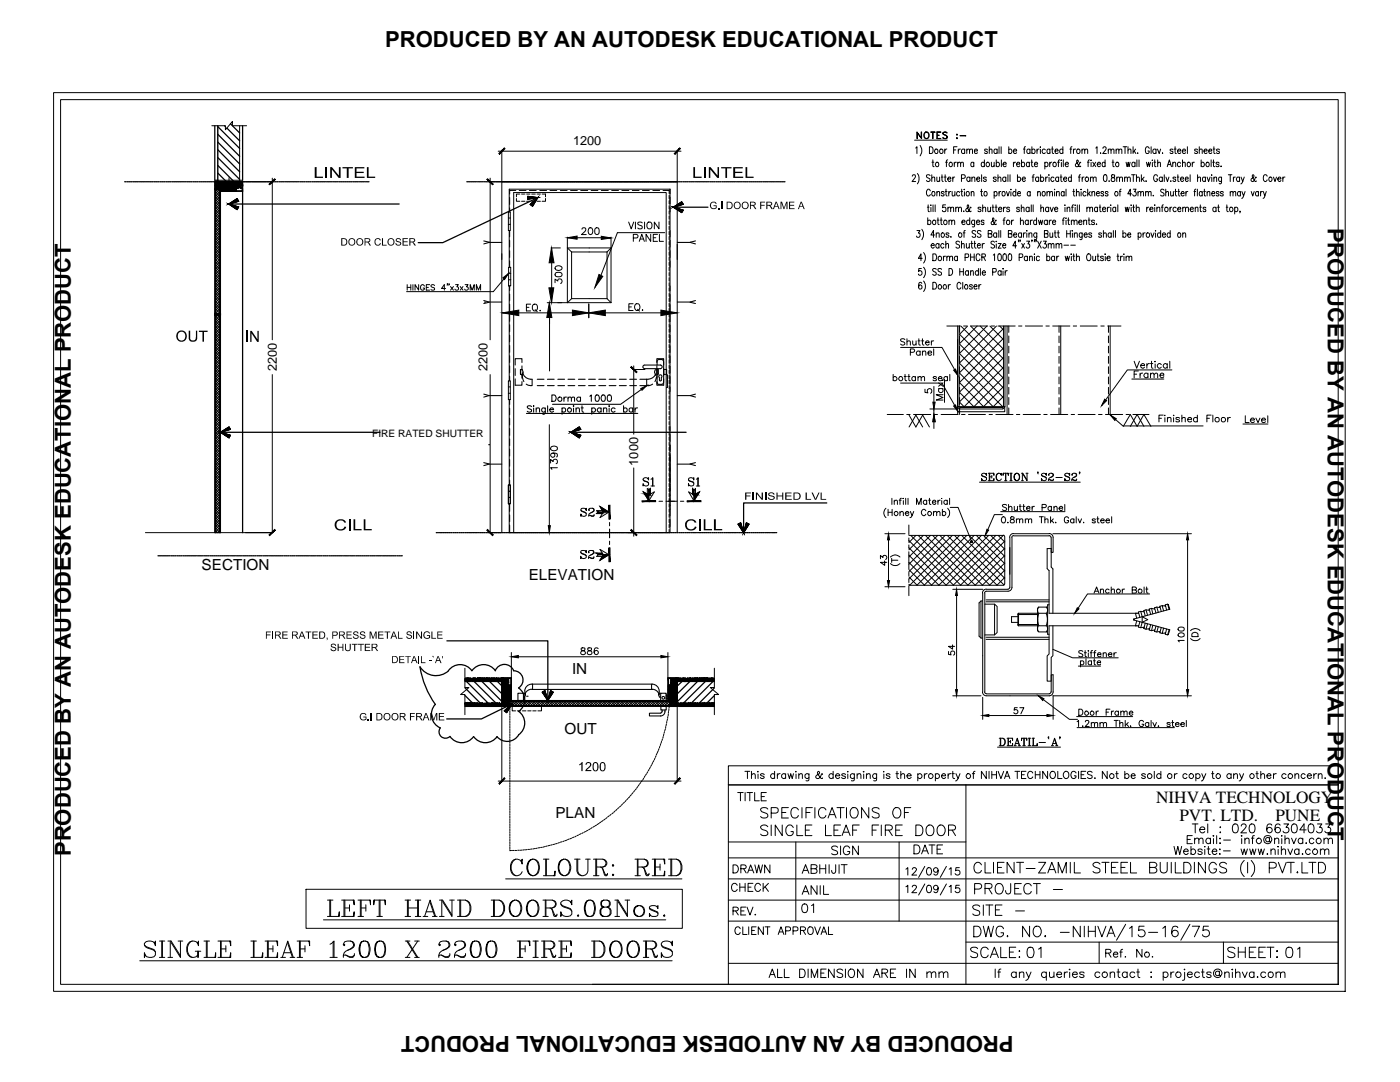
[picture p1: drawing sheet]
<svg xmlns="http://www.w3.org/2000/svg" width="279mm" height="216mm" viewBox="0 0 279 216" stroke-linecap="round" stroke-linejoin="round" font-family="sans-serif">
<defs><g id="words">
<g font-size="4.4">
<text x="76.9" y="9.5">PRODUCED BY AN AUTODESK EDUCATIONAL PRODUCT</text>
<text x="265" y="45.4" transform="rotate(90 265 45.4)">PRODUCED BY AN AUTODESK EDUCATIONAL PRODUCT</text>
<text x="14.2" y="170.8" transform="rotate(-90 14.2 170.8)">PRODUCED BY AN AUTODESK EDUCATIONAL PRODUCT</text>
<text x="202.3" y="206.8" transform="rotate(180 202.3 206.8)">PRODUCED BY AN AUTODESK EDUCATIONAL PRODUCT</text>
</g>
<g font-size="3.4">
<text x="230.7" y="160.2">NIHVA TECHNOLOGY</text>
<text x="235.4" y="163.8">PVT. LTD.</text>
<text x="254.5" y="163.8">PUNE</text>
</g>
<g font-size="3">
<text x="40.2" y="113.8">SECTION</text>
<text x="105.5" y="115.7">ELEVATION</text>
<text x="114.2" y="134.4">IN</text>
<text x="112.7" y="146.5">OUT</text>
<text x="110.9" y="163.3">PLAN</text>
</g>
<g font-size="2.5">
<text x="114.4" y="29">1200</text>
<text x="55.2" y="74.1" transform="rotate(-90 55.2 74.1)">2200</text>
<text x="97.3" y="74.1" transform="rotate(-90 97.3 74.1)">2200</text>
<text x="127.4" y="92.9" transform="rotate(-90 127.4 92.9)">1000</text>
</g>
<text font-size="2" x="74.3" y="87.3">FIRE RATED SHUTTER</text>
</g></defs>
<!-- layer: DIM -->
<g fill="none" stroke="#000" stroke-width=".2">
<path d="M46.6 36.3h7.9M54.3 35.5v32.3M97.6 36.3h2.4M97.8 35.5v32.3M99.4 30.2h36.5M100.1 30v6.1M135.2 30v6.1M100.1 50.6v1.2M110 49.5h1.8M110.1 49.5v10.8M113.2 47.3v2.1M113.4 47.4h8.4"/>
<path d="M121.9 47.3v2.1M132.7 46.4h-9.5l-3.3 8.6M135.2 48.8v3M54.3 74.7v31.6M97.8 74.7v31.6M100.3 62.4h17.1M109.2 60.4h2.9M109.7 60.5v13.5M117.5 60.6v2.8M117.6 62.4h16.1M126.3 73.7h2.4M126.5 73v13.6"/>
<path d="M233.9 73.8h-8.9l-4.3 6M109.6 84.7v21.6M126.5 93.4v13.6M221.5 82.7l2.6 2.3h16M49 106.3h5.5M97.6 106.3h2.4M125.4 106.3h1.3M99.4 155.9h36.5M100.1 141.1v14.9M135.2 140.5v15.5"/>
</g>
<g fill="#000" stroke="#000" stroke-width=".2">
<path d="M109.5 57.4h1l-.4 3zM110.1 49.5l.5 2.9h-1zM113.2 47.4l2-.3v.6zM119.5 54.8l.8 .3-1.6 2.2zM120 47.1l1.9 .4-1.9 .3zM100.3 62.4l3.2-.5v1.1zM109.6 60.4l.5 3h-1zM114.2 61.9l3.3 .5-3.3 .6zM117.5 62.4l3.3-.5v1.1zM131.9 61.9l3.3 .5-3.3 .6zM220.5 79.7l.3 .3-.9 .9zM221.6 82.8l1.2 .8-.3 .3z"/>
<path d="M53.7 36.8l1.2-1-1.1 1.1zM53.7 36.8l1.2-1-.1-.1z"/>
<path d="M97.2 35.8l1.1 1.1 .1-.1zM97.2 35.8l.1-.1 1.1 1.1z"/>
<path d="M100.7 29.5l-1 1.3 1.1-1.1zM100.7 29.5l-1 1.3-.1-.2z"/>
<path d="M134.6 30.6l.1 .2 1-1.3zM135.7 29.5l.1 .2-1.1 1.1z"/>
<path d="M54.8 105.6l.1 .2-1.2 1zM53.7 106.8l.1 .1 1.1-1.1z"/>
<path d="M97.3 105.6l-.1 .2 1.2 1zM97.2 105.8l1.2 1-.1 .1z"/>
</g>
<!-- layer: HIDDEN -->
<g fill="none" stroke="#000" stroke-width=".25">
<path d="M24.9 36.3h.3M25.3 36.3h.3M25.7 36.3h.3M26.1 36.3h.3M26.6 36.3h.2M27 36.3h.2M27.4 36.3h.2M27.8 36.3h.3M28.2 36.3h.3M28.6 36.3h.3M29 36.3h.3M29.4 36.3h.3"/>
<path d="M29.8 36.3h.3M30.3 36.3h.2M30.7 36.3h.2M31.1 36.3h.3M31.5 36.3h.2M31.9 36.3h.3M32.3 36.3h.3M32.7 36.3h.3M33.1 36.3h.3M33.5 36.3h.3M33.9 36.3h.3M34.4 36.3h.2"/>
<path d="M34.7 36.3h.3M35.2 36.3h.3M35.6 36.3h.2M36 36.3h.3M36.4 36.3h.3M36.8 36.3h.3M37.2 36.3h.3M37.6 36.3h.3M38 36.3h.3M38.5 36.3h.2M38.8 36.3h.3M39.3 36.3h.2"/>
<path d="M39.7 36.3h.2M40.1 36.3h.3M40.5 36.3h.3M40.9 36.3h.3M41.3 36.3h.3M41.7 36.3h.3M42.1 36.3h.3M42.6 36.3h.2M43 36.3h.3M43.4 36.3h.2M43.8 36.3h.3M44.2 36.3h.3"/>
<path d="M44.6 36.3h.3M45 36.3h.3M45.4 36.3h.3M45.8 36.3h.3M46.3 36.3h.2M46.6 36.3h.3M47.1 36.3h.3M47.5 36.3h.2M47.9 36.3h.3M48.3 36.3h.3M48.7 36.3h.3M49.1 36.3h.3"/>
<path d="M49.5 36.3h.3M49.9 36.3h.3M50.4 36.3h.2M50.7 36.3h.3M51.2 36.3h.3M51.6 36.3h.2M52 36.3h.3M52.4 36.3h.3M52.8 36.3h.3M53.2 36.3h.3M53.6 36.3h.3M54 36.3h.3"/>
<path d="M54.5 36.3h.2M54.8 36.3h.3M55.3 36.3h.2M55.7 36.3h.3M56.1 36.3h.3M56.5 36.3h.3M56.9 36.3h.3M57.3 36.3h.3M57.7 36.3h.3M58.2 36.3h.2M58.5 36.3h.3M59 36.3h.3"/>
<path d="M59.4 36.3h.2M59.8 36.3h.3M60.2 36.3h.3M60.6 36.3h.3M61 36.3h.3M61.4 36.3h.3M61.8 36.3h.3M62.3 36.3h.2M62.6 36.3h.3M63.1 36.3h.3M63.5 36.3h.2M63.9 36.3h.3"/>
<path d="M64.3 36.3h.3M64.7 36.3h.3M65.1 36.3h.3M65.5 36.3h.3M65.9 36.3h.3M66.4 36.3h.2M66.7 36.3h.3M67.2 36.3h.2M67.6 36.3h.2M68 36.3h.3M68.4 36.3h.3M68.8 36.3h.3"/>
<path d="M69.2 36.3h.3M69.6 36.3h.3M70 36.3h.3M70.5 36.3h.2M70.9 36.3h.2M71.3 36.3h.2M71.7 36.3h.3M72.1 36.3h.3M72.5 36.3h.3M72.9 36.3h.3M73.3 36.3h.3M93.2 36.3h.3"/>
<path d="M93.6 36.3h.3M94 36.3h.3M94.4 36.3h.3M94.9 36.3h.2M95.3 36.3h.2M95.7 36.3h.3M96.1 36.3h.2M96.5 36.3h.3M96.9 36.3h.3M97.3 36.3h.3M97.7 36.3h.3M98.1 36.3h.3"/>
<path d="M98.5 36.3h.3M99 36.3h.2M99.3 36.3h.3M99.8 36.3h.3M100.2 36.3h.2M100.6 36.3h.3M101 36.3h.3M101.4 36.3h.3M101.8 36.3h.3M102.2 36.3h.3M102.6 36.3h.3M103.1 36.3h.2"/>
<path d="M103.4 36.3h.3M103.9 36.3h.2M104.3 36.3h.2M104.7 36.3h.3M105.1 36.3h.3M105.5 36.3h.3M105.9 36.3h.3M106.3 36.3h.3M106.8 36.3h.2M107.2 36.3h.2M107.6 36.3h.3M108 36.3h.2"/>
<path d="M108.4 36.3h.3M108.8 36.3h.3M109.2 36.3h.3M109.6 36.3h.3M110 36.3h.3M110.4 36.3h.3M110.9 36.3h.2M111.2 36.3h.3M111.7 36.3h.3M112.1 36.3h.2M112.5 36.3h.3M112.9 36.3h.3"/>
<path d="M113.3 36.3h.3M113.7 36.3h.3M114.1 36.3h.3M114.5 36.3h.3M115 36.3h.2M115.3 36.3h.3M115.8 36.3h.2M116.2 36.3h.2M116.6 36.3h.3M117 36.3h.3M117.4 36.3h.3M117.8 36.3h.3"/>
<path d="M118.2 36.3h.3M118.6 36.3h.3M119.1 36.3h.2M119.5 36.3h.2M119.9 36.3h.2M120.3 36.3h.3M120.7 36.3h.3M121.1 36.3h.3M121.5 36.3h.3M121.9 36.3h.3M122.3 36.3h.3M122.8 36.3h.2"/>
<path d="M123.1 36.3h.3M123.6 36.3h.3M124 36.3h.2M124.4 36.3h.3M124.8 36.3h.3M125.2 36.3h.3M125.6 36.3h.3M126 36.3h.3M126.4 36.3h.3M126.9 36.3h.2M127.2 36.3h.3M127.7 36.3h.3"/>
<path d="M128.1 36.3h.2M128.5 36.3h.3M128.9 36.3h.3M129.3 36.3h.3M129.7 36.3h.3M130.1 36.3h.3M130.5 36.3h.3M131 36.3h.2M131.3 36.3h.3M131.8 36.3h.2M132.2 36.3h.2M132.6 36.3h.3"/>
<path d="M133 36.3h.3M133.4 36.3h.3M133.8 36.3h.3M134.2 36.3h.3M134.6 36.3h.3M135.1 36.3h.2M135.5 36.3h.2M135.9 36.3h.2M136.3 36.3h.3M136.7 36.3h.3M137.1 36.3h.3M137.5 36.3h.3"/>
<path d="M137.9 36.3h.3M138.3 36.3h.3M138.8 36.3h.2M139.1 36.3h.3M139.6 36.3h.3M140 36.3h.2M140.4 36.3h.3M140.8 36.3h.3M141.2 36.3h.3M141.6 36.3h.3M142 36.3h.3M142.4 36.3h.3"/>
<path d="M142.9 36.3h.2M143.2 36.3h.3M143.7 36.3h.2M144.1 36.3h.2M144.5 36.3h.3M144.9 36.3h.3M145.3 36.3h.3M145.7 36.3h.3M146.1 36.3h.3M146.5 36.3h.3M147 36.3h.2M147.3 36.3h.3"/>
<path d="M147.8 36.3h.2M148.2 36.3h.2M148.6 36.3h.3M149 36.3h.3M149.4 36.3h.3M149.8 36.3h.3M150.2 36.3h.3M150.7 36.3h.2M151 36.3h.3M151.5 36.3h.3M151.9 36.3h.2M152.3 36.3h.3"/>
<path d="M152.7 36.3h.3M153.1 36.3h.3M153.5 36.3h.3M153.9 36.3h.3M154.3 36.3h.3M154.8 36.3h.2M155.1 36.3h.3M155.6 36.3h.3M156 36.3h.2M156.4 36.3h.3M31.5 110.9h.4M32 110.9h.3"/>
<path d="M32.4 110.9h.3M32.8 110.9h.3M33.2 110.9h.3M33.6 110.9h.3M34.1 110.9h.2M34.4 110.9h.3M34.9 110.9h.2M35.3 110.9h.2M35.7 110.9h.3M36.1 110.9h.3M36.5 110.9h.3M36.9 110.9h.3"/>
<path d="M37.3 110.9h.3M37.7 110.9h.3M38.1 110.9h.3M38.6 110.9h.2M39 110.9h.2M39.4 110.9h.3M39.8 110.9h.3M40.2 110.9h.3M40.6 110.9h.3M41 110.9h.3M41.4 110.9h.3M41.9 110.9h.2"/>
<path d="M42.2 110.9h.3M42.7 110.9h.3M43.1 110.9h.2M43.5 110.9h.3M43.9 110.9h.3M44.3 110.9h.3M44.7 110.9h.3M45.1 110.9h.3M45.5 110.9h.3M46 110.9h.2M46.3 110.9h.3M46.8 110.9h.2"/>
<path d="M47.2 110.9h.2M47.6 110.9h.3M48 110.9h.2M48.4 110.9h.3M48.8 110.9h.3M49.2 110.9h.3M49.6 110.9h.3M50 110.9h.3M50.4 110.9h.3M50.9 110.9h.2M51.3 110.9h.2M51.7 110.9h.3"/>
<path d="M52.1 110.9h.3M52.5 110.9h.3M52.9 110.9h.3M53.3 110.9h.3M53.7 110.9h.3M54.1 110.9h.3M54.6 110.9h.2M55 110.9h.2M55.4 110.9h.3M55.8 110.9h.3M56.2 110.9h.3M56.6 110.9h.3"/>
<path d="M57 110.9h.3M57.4 110.9h.3M57.9 110.9h.2M58.2 110.9h.3M58.7 110.9h.2M59.1 110.9h.2M59.5 110.9h.3M59.9 110.9h.3M60.3 110.9h.3M60.7 110.9h.3M61.1 110.9h.3M61.5 110.9h.3"/>
<path d="M62 110.9h.2M62.3 110.9h.3M62.8 110.9h.2M63.2 110.9h.2M63.6 110.9h.3M64 110.9h.2M64.4 110.9h.3M64.8 110.9h.3M65.2 110.9h.3M65.6 110.9h.3M66 110.9h.3M66.4 110.9h.3"/>
<path d="M66.9 110.9h.2M67.3 110.9h.2M67.7 110.9h.3M68.1 110.9h.3M68.5 110.9h.3M68.9 110.9h.3M69.3 110.9h.3M69.8 110.9h.2M70.1 110.9h.3M70.6 110.9h.2M71 110.9h.2M71.4 110.9h.3"/>
<path d="M71.8 110.9h.3M72.2 110.9h.3M72.6 110.9h.3M73 110.9h.3M73.4 110.9h.3M73.9 110.9h.2M74.2 110.9h.3M74.7 110.9h.2M75.1 110.9h.2M75.5 110.9h.3M75.9 110.9h.2M76.3 110.9h.3"/>
<path d="M76.7 110.9h.3M77.1 110.9h.3M77.5 110.9h.3M77.9 110.9h.3M78.3 110.9h.3M78.8 110.9h.2M79.2 110.9h.2M79.6 110.9h.3M80 110.9h.3M87.1 106.3h.2M87.5 106.3h.2M87.9 106.3h.3"/>
<path d="M88.3 106.3h.3M88.7 106.3h.3M89.1 106.3h.3M89.5 106.3h.3M89.9 106.3h.3M90.4 106.3h.2M90.7 106.3h.3M91.2 106.3h.2M91.6 106.3h.2M92 106.3h.3M92.4 106.3h.3M92.8 106.3h.3"/>
<path d="M93.2 106.3h.3M93.6 106.3h.3M94.1 106.3h.2M94.4 106.3h.3M94.9 106.3h.3M95.3 106.3h.2M95.7 106.3h.3M96.1 106.3h.3M96.5 106.3h.3M96.9 106.3h.3M97.3 106.3h.3M97.7 106.3h.3"/>
<path d="M98.2 106.3h.2M98.5 106.3h.3M99 106.3h.2M99.4 106.3h.2M99.8 106.3h.3M100.2 106.3h.3M100.6 106.3h.3M101 106.3h.3M101.4 106.3h.3M101.8 106.3h.3M102.3 106.3h.2M102.6 106.3h.3"/>
<path d="M103.1 106.3h.2M103.5 106.3h.2M103.9 106.3h.3M104.3 106.3h.2M104.7 106.3h.3M105.1 106.3h.3M105.5 106.3h.3M105.9 106.3h.3M106.3 106.3h.3M106.8 106.3h.2M107.2 106.3h.2M107.6 106.3h.3"/>
<path d="M108 106.3h.3M108.4 106.3h.3M108.8 106.3h.3M109.2 106.3h.3M109.6 106.3h.3M110.1 106.3h.2M110.4 106.3h.3M110.9 106.3h.3M111.3 106.3h.2M111.7 106.3h.3M112.1 106.3h.3M112.5 106.3h.3"/>
<path d="M112.9 106.3h.3M113.3 106.3h.3M113.7 106.3h.3M114.2 106.3h.2M114.5 106.3h.3M115 106.3h.2M115.4 106.3h.2M115.8 106.3h.3M116.2 106.3h.3M116.6 106.3h.3M117 106.3h.3M117.4 106.3h.3"/>
<path d="M117.8 106.3h.3M118.2 106.3h.3M118.6 106.3h.3M119.1 106.3h.2M119.5 106.3h.2M119.9 106.3h.3M120.3 106.3h.3M120.7 106.3h.3M121.1 106.3h.3M121.5 106.3h.3M121.9 106.3h.3M122.3 106.3h.3"/>
<path d="M122.8 106.3h.2M123.2 106.3h.2M123.6 106.3h.3M124 106.3h.3M124.4 106.3h.3M124.8 106.3h.3M125.2 106.3h.3M125.6 106.3h.3M126.1 106.3h.2M126.4 106.3h.3M126.9 106.3h.2M127.3 106.3h.2"/>
<path d="M127.7 106.3h.3M128.1 106.3h.3M128.5 106.3h.3M128.9 106.3h.3M129.3 106.3h.3M129.7 106.3h.3M130.2 106.3h.2M130.5 106.3h.3M131 106.3h.2M131.4 106.3h.2M131.8 106.3h.3M132.2 106.3h.2"/>
<path d="M132.6 106.3h.3M133 106.3h.3M133.4 106.3h.3M133.8 106.3h.3M134.2 106.3h.3M134.6 106.3h.3M135.1 106.3h.2M135.5 106.3h.2M135.9 106.3h.3M136.3 106.3h.3M136.7 106.3h.3M137.1 106.3h.3"/>
<path d="M137.5 106.3h.3M138 106.3h.2M138.3 106.3h.3M138.8 106.3h.2M139.2 106.3h.2M139.6 106.3h.3M140 106.3h.3M140.4 106.3h.3M140.8 106.3h.3M141.2 106.3h.3M141.6 106.3h.3M142.1 106.3h.2"/>
<path d="M142.4 106.3h.3M142.9 106.3h.2M143.3 106.3h.2M143.7 106.3h.3M144.1 106.3h.2M144.5 106.3h.3M144.9 106.3h.3M145.3 106.3h.3M145.7 106.3h.3M146.1 106.3h.3M146.5 106.3h.3M147 106.3h.2"/>
<path d="M147.4 106.3h.2M147.8 106.3h.3M148.2 106.3h.2M148.6 106.3h.3M149 106.3h.3M149.4 106.3h.3M149.8 106.3h.3M150.2 106.3h.3M150.7 106.3h.2M151.1 106.3h.2M151.5 106.3h.3M151.9 106.3h.3"/>
<path d="M152.3 106.3h.3M152.7 106.3h.3M153.1 106.3h.3M153.5 106.3h.3M154 106.3h.2M154.3 106.3h.3M154.8 106.3h.2"/>
</g>
<!-- layer: 0 -->
<g fill="none" stroke="#000" stroke-width=".2">
<path d="M10.7 18.5h257.8v179.3h-257.8zM12.1 19.9h255v176.5h-255zM113.2 49.5h8.7M113.2 49.5v10.9l.9-.8M113.2 49.5l.9 .8M114.1 50.3h7M114.1 59.6h7M114.1 50.3v9.3M121.1 59.6l.8 .8M121.1 50.3v9.3M121.9 49.5v10.9M121.9 49.5l-.8 .8"/>
<path d="M111.3 60.4h10.6M133 74.8h.2v2.5h-.2M128.4 98.2l1.1 .5 1.1-.5-1.1 1.7zM129.5 97.8v2.1M129.5 97.8l.3-.3v1.1M129.5 97.8l-.3-.3v1.1M137.4 98.2l1.1 .5 1.1-.5-1.1 1.7zM138.5 97.8l.3-.3v1.1M138.5 97.8l-.3-.3v1.1M138.5 97.8v2.1M29 106.3h25M101.6 106.3h32.1"/>
<path d="M119.4 102.2l-.3 .3h1.1M119.4 102.2h2.1M119.4 110.7h2.1M119.4 110.7l-.3 .3h1.1M119.7 101.1l1.8 1.1-1.8 1.1 .7-1.1zM119.7 109.6l1.8 1.1-1.8 1.1 .7-1.1zM120.2 101.9h-1.1l.3 .3M120.2 110.4h-1.1l.3 .3M121.7 101.8v1.8M121.7 104.3v.6M121.7 105.6v1.7M121.7 108v.7"/>
<path d="M121.7 109.3v1.8M129.1 100h1.7M131.5 100h.7M132.9 100h2.2M135.8 100h.7M137.1 100h1.7M145.4 152.8h121.7v3.8h-121.7zM147.2 158.1h1.1M147.8 158.1v1.7M148.7 153.9h.9M148.7 158.1v1.7M149.1 158.1h1.1"/>
<path d="M149.2 153.9v1.4M149.6 158.1v1.7M150 154.7l.3-.3 .4 .1v.8M150 153.9v1.4M150.6 158.1v1.7h.9M151.3 153.9v.1zM151.3 154.5v.8M151.9 158.9h.7M152.5 154.6a.44 .44 0 0 0-.7 0l.6 .3 .1 .2a.44 .44 0 0 1-.7 0M152.9 158.1h-1v1.7h1M154.6 154.6a.45 .45 0 0 0-.7-.1 .45 .45 0 0 0 0 .7 .45 .45 0 0 0 .7-.1M154.6 153.9v1.4"/>
<path d="M155.1 154.4v.9M155.7 154.4l-.4 .1-.2 .3M156.8 154.6a.45 .45 0 0 0-.7-.1 .45 .45 0 0 0 0 .7 .45 .45 0 0 0 .7-.1M156.8 154.4v.9M157.3 154.4l.3 .9 .2-.9 .3 .9 .3-.9M158.9 153.9v.1zM158.9 154.5v.8M159.4 154.7l.4-.3 .3 .1v.8M159.4 154.4v.9M161.4 154.4v1.3l-.5 .1M161.4 154.6a.45 .45 0 0 0-.6-.1 .45 .45 0 0 0 0 .7 .45 .45 0 0 0 .6-.1M164.2 154.5l-.2-.1a.92 .92 0 0 1-1.1 .9l-.1-.2 .1-.4 .7-.5-.2-.3-.3 .2 .3 .6 .4 .6h.3l.1-.1"/>
<path d="M166.3 154.6a.47 .47 0 0 0-.7-.1 .47 .47 0 0 0 0 .7 .47 .47 0 0 0 .7-.1M166.3 153.9v1.4M166.7 154.8h.9a.46 .46 0 0 0-.5-.4 .46 .46 0 0 0-.4 .5 .46 .46 0 0 0 .4 .4l.5-.2M168.7 154.6a.43 .43 0 0 0-.7 0l.2 .2 .5 .1v.2a.43 .43 0 0 1-.7 0M169.2 153.9v.1zM169.2 154.5v.8M170.5 154.4v1.3l-.6 .1M170.5 154.6a.45 .45 0 0 0-.7-.1 .45 .45 0 0 0 0 .7 .45 .45 0 0 0 .7-.1M171.1 154.7l.3-.3 .3 .1 .1 .8M171.1 154.4v.9M172.4 153.9v.1zM172.4 154.5v.8"/>
<path d="M172.9 154.7l.4-.3 .3 .1 .1 .8M172.9 154.4v.9M174.9 154.4v1.3l-.5 .1M174.9 154.6a.45 .45 0 0 0-.6-.1 .45 .45 0 0 0 0 .7 .45 .45 0 0 0 .6-.1M176.4 153.9v.1zM176.4 154.5v.8M177.6 154.6a.44 .44 0 0 0-.7 0l.6 .3 .1 .2a.44 .44 0 0 1-.7 0M178.8 154.4h.5M179 153.9v1.2l.4 .2M179.8 154.7l.3-.3 .4 .1v.8M179.8 153.9v1.4M181 154.8h.8a.46 .46 0 0 0-.4-.4 .46 .46 0 0 0-.5 .5 .46 .46 0 0 0 .4 .4l.5-.2"/>
<path d="M183.2 154.6a.47 .47 0 0 1 .7-.1 .47 .47 0 0 1 0 .7 .47 .47 0 0 1-.7-.1M183.2 154.4v1.4M184.5 154.4v.9M185 154.4l-.3 .1-.2 .3M186.7 154.6a.45 .45 0 0 1 .6-.1 .45 .45 0 0 1 0 .7 .45 .45 0 0 1-.6-.1M186.7 154.4v1.4M187.9 154.8h.8a.4 .4 0 0 0-.4-.5 .4 .4 0 0 0-.4 .5l.1 .3a.4 .4 0 0 0 .3 .3 .4 .4 0 0 0 .4-.3M189.2 154.4v.9M189.8 154.4l-.5 .2-.1 .2M190 154.4h.4M190.1 153.9v1.2l.4 .2M190.8 154.4l.4 .9 .4-.9"/>
<path d="M191.2 155.3l-.3 .5h-.2M192.8 156.6v39.8M194 154.4h.5M194.6 153.9l-.3 .3v1.1M196.8 153.9v1.4l-.9-1.4v1.4M197.4 153.9v1.4M197.9 153.9v1.4M197.9 154.6h1M198.9 153.9v1.4M199.2 153.9l.6 1.4 .5-1.4M200.5 155.3l.5-1.4 .5 1.4M200.6 154.9h.8"/>
<path d="M202.6 153.9h.9M203 153.9v1.4M203.9 154.6h.5M204.8 153.9h-.9v1.4h.9M206.1 154.2a.52 .52 0 0 0-.6-.3 .52 .52 0 0 0-.4 .6 .6 .6 0 0 0 .2 .7 .6 .6 0 0 0 .8-.1v-.1M206.6 154.6h.9M206.6 153.9v1.4M207.5 153.9v1.4M209.1 153.9v1.4l-1-1.4v1.4M209.7 154.1a.66 .66 0 0 1 .9 .1 .66 .66 0 0 1-.1 .9 .66 .66 0 0 1-.9 0 .66 .66 0 0 1 .1-1zM211.1 153.9v1.4h.8M212.4 154.1a.51 .51 0 0 1 .6-.2 .51 .51 0 0 1 .3 .6v.3a.55 .55 0 0 1-.5 .6 .55 .55 0 0 1-.6-.6z"/>
<path d="M214.7 154.2a.52 .52 0 0 0-.6-.3 .52 .52 0 0 0-.4 .6 .6 .6 0 0 0 .2 .7 .6 .6 0 0 0 .8-.1v-.3h-.3M215.3 153.9v1.4M215.8 154.6h.5M216.7 153.9h-.9v1.4h.9M218 154.1a.47 .47 0 0 0-.6-.2 .47 .47 0 0 0-.3 .5l.7 .3 .2 .4a.59 .59 0 0 1-1 0M218.5 155.3h.1zM221 153.9v1.4l-1-1.4v1.4M222.7 154.4h.5M222.9 153.9v1.2l.3 .2M224.5 154.6a.47 .47 0 0 1 .7-.1 .47 .47 0 0 1 0 .7 .47 .47 0 0 1-.7-.1M224.5 153.9v1.4M225.7 154.8h.9a.45 .45 0 0 0-.7-.4 .45 .45 0 0 0-.1 .7l.3 .2 .5-.2"/>
<path d="M228.6 154.6a.44 .44 0 0 0-.8 0l.7 .3 .1 .2a.44 .44 0 0 1-.8 0M230.4 153.9v1.4M231.7 154.6a.47 .47 0 0 0-.7-.1 .47 .47 0 0 0 0 .7 .47 .47 0 0 0 .7-.1M231.7 153.9v1.4M234.4 154.4v.9M234.9 154.4l-.5 .2v.2M236.9 154.6a.45 .45 0 0 0-.7-.1 .45 .45 0 0 0 0 .7 .45 .45 0 0 0 .7-.1M238.7 154.6a.47 .47 0 0 1 .7-.1 .47 .47 0 0 1 0 .7 .47 .47 0 0 1-.7-.1M238.7 154.4v1.4M239.8 154.4l.4 .9 .5-.9M240.2 155.3l-.2 .5h-.2M241.8 154.4h.5"/>
<path d="M242 153.9v1.2v.2h.3M245.7 154.6a.47 .47 0 0 0-.7-.1 .47 .47 0 0 0 0 .7 .47 .47 0 0 0 .7-.1M245.7 154.4v.9M246.2 154.7l.4-.3 .3 .1 .1 .8M246.2 154.4v.9M247.4 154.4l.4 .9 .4-.9M247.8 155.3l-.3 .5h-.2M250.6 154.4h.5M250.9 153.9v1.2l.3 .2M251.6 154.7l.4-.3 .3 .1 .1 .8M251.6 153.9v1.4M252.8 154.8h.8a.45 .45 0 0 0-.6-.4 .45 .45 0 0 0-.1 .7l.2 .2a.38 .38 0 0 0 .5-.2"/>
<path d="M254.2 154.4v.9M254.7 154.4a.45 .45 0 0 0-.5 .4M256.7 154.6a.47 .47 0 0 0-.7-.1 .47 .47 0 0 0 0 .7 .47 .47 0 0 0 .7-.1M258.4 154.7l.4-.3 .3 .1 .1 .8M258.4 154.4v.9M260.5 154.6a.45 .45 0 0 0-.7-.1 .45 .45 0 0 0 0 .7 .45 .45 0 0 0 .7-.1M260.9 154.8h.8a.46 .46 0 0 0-.5-.4 .46 .46 0 0 0-.4 .5 .46 .46 0 0 0 .4 .4l.5-.2M262.2 154.4v.9M262.7 154.4l-.3 .1-.2 .3M263.1 154.7l.3-.3 .4 .1v.8M263.1 154.4v.9M264.4 155.3h.1z"/>
<path d="M267.1 156.6v39.8M267.1 156.6h-121.7v39.8M145.4 179.6h121.7M145.4 175.4h121.7M145.4 171.2h121.7M145.4 168h47.4M146.3 172.6h.5a.85 .85 0 0 1 .6 .8 .85 .85 0 0 1-.6 .8h-.5zM147.1 176.6a.59 .59 0 0 0-.6-.3 .59 .59 0 0 0-.5 .6 .64 .64 0 0 0 .3 .9 .64 .64 0 0 0 .8-.3M147.6 176.3v1.6M147.6 177h1.1M147.9 173.3h.9l.1-.4-.4-.3h-.6v1.6M148.4 173.3l.5 .9"/>
<path d="M148.7 176.3v1.6M149.2 174.2l.6-1.6 .6 1.6M149.3 177h.6M149.5 173.6h.7M150.3 176.3h-1v1.6h1M150.7 172.6l.3 1.6 .4-1.6 .4 1.6 .4-1.6M151.8 176.6a.59 .59 0 0 0-.7-.3 .59 .59 0 0 0-.4 .6 .64 .64 0 0 0 .2 .9 .64 .64 0 0 0 .9-.3M152.3 176.3v1.6M152.7 176.9l.7 1M153.2 161.4a.84 .84 0 0 0-1.4 .2l.2 .4 .8 .2a.5 .5 0 0 1 .4 .4 .5 .5 0 0 1-.2 .5 1.04 1.04 0 0 1-1.2-.2M153.2 165a.8 .8 0 0 0-.7-.4 .8 .8 0 0 0-.7 .5l.4 .5 .6 .1a.55 .55 0 0 1 .2 1 1.04 1.04 0 0 1-1.2-.3M153.4 176.3l-1.1 1"/>
<path d="M153.7 172.6v1.6l-1.1-1.6v1.6M153.9 162.2h.9a.56 .56 0 0 0 .5-.5 .56 .56 0 0 0-.5-.6h-.9v2.1M153.9 164.6v2.1M156 162.1h.8M156.1 164.6v2.1l-1.4-2.1v2.1M157.3 161.1h-1.3v2.1h1.3M158.3 165.1a.74 .74 0 0 0-1.1-.4 1.23 1.23 0 0 0 .2 2h.4a.69 .69 0 0 0 .5-.8h-.5M158.8 168v15.8M159 164.6v2.1h1.2M159.3 161.6a.77 .77 0 0 0-.9-.5 .77 .77 0 0 0-.6 .9 .9 .9 0 0 0 .2 .9 .9 .9 0 0 0 1 .2l.3-.4M160 161.1v2.1M160.1 174.3l.7-1.8 .6 1.8"/>
<path d="M160.1 178.5l.7-1.8 .6 1.8M160.3 173.7h.9M160.3 177.9h.9M160.7 165.6h.8M160.9 162.1h.8M161.9 173.3h1l.2-.3-.1-.3-.4-.2h-.7v1.8h.7a.47 .47 0 0 0 .5-.5 .47 .47 0 0 0-.5-.5M162 164.6h-1.3v2.1h1.3M162.1 161.1h-1.2v2.1M162.6 161.1v2.1M163.1 176.7v1.8l-1.2-1.8v1.8M163.6 172.5v1.8M163.6 173.3h1.2"/>
<path d="M163.7 176.7v1.8M164.4 176.7v1.8h1M164.7 164.6v2.1h1.2M164.8 172.5v1.8M164.8 161.6a.77 .77 0 0 0-.9-.5 .77 .77 0 0 0-.5 .9 .92 .92 0 0 0 .2 .9 .92 .92 0 0 0 .9 .2l.3-.4M165.3 163.2l.8-2.1 .8 2.1M165.5 172.5v1.8M165.6 162.5h1M166.4 165.6h.8M166.8 172.5l-.1 1.6-.4 .2-.2-.2-.1-.4M167 161.1h1.5M167.2 169.1a.67 .67 0 0 0-.7-.3 .67 .67 0 0 0-.5 .4l.1 .3 .9 .3 .2 .5a.88 .88 0 0 1-1.2 0"/>
<path d="M167.5 172.5v1.8M167.8 164.6h-1.4v2.1h1.4M167.8 161.1v2.1M167.8 168.8v1.7M167.9 172.5h1.2M168 166.7l.9-2.1 .8 2.1M168.3 166.1h1.1M168.5 172.5v1.8M168.9 161.1v2.1M169.6 169.2a.65 .65 0 0 0-.8-.4 .65 .65 0 0 0-.5 .7 .74 .74 0 0 0 .2 .9 .74 .74 0 0 0 1-.1l.1-.4h-.5M170 161.2a1.01 1.01 0 0 1 1.2 .5 1.01 1.01 0 0 1-.1 1.2 .77 .77 0 0 1-.9 .3 .77 .77 0 0 1-.5-.8 1.18 1.18 0 0 1 .3-1.2zM170.2 165.6h.8"/>
<path d="M171.3 168.8v1.7l-1.1-1.7v1.7M171.5 164.6h-1.3v2.1M173.4 161.1v2.1l-1.5-2.1v2.1M174.1 165.6h.8M175.4 164.6h-1.3v2.1M175.5 161.4a.8 .8 0 0 0-1.4 .2l.2 .4 1 .3a.54 .54 0 0 1 0 .8 1.04 1.04 0 0 1-1.2-.2M175.9 164.6v2.1M176.7 165.6h1.2a.47 .47 0 0 0 0-.9l-1.2-.1v2.1M177.4 165.6l.7 1.1M178.4 161.4a.77 .77 0 0 1 .9-.2 .77 .77 0 0 1 .5 .8 .92 .92 0 0 1-.2 .9 .92 .92 0 0 1-1 .2l-.2-.2a1.3 1.3 0 0 1 0-1.5zM178.8 165.6h.8M179.4 168v15.8"/>
<path d="M180.1 164.6h-1.3v2.1h1.3M180.5 162.1h.8M180.8 173.4l.4-.3v1.5M180.8 176.9l.4-.3v1.5M181.8 161.1h-1.3v2.1M182.1 173.5a.43 .43 0 0 1 .4-.4 .43 .43 0 0 1 .4 .3l-.2 .5-.7 .7h1M182.1 177a.43 .43 0 0 1 .4-.4 .43 .43 0 0 1 .4 .3l-.2 .5-.7 .7h1M182.4 168.6h.6a.95 .95 0 0 1 .6 .9 .95 .95 0 0 1-.6 .9h-.6zM182.8 164.6h.7a1.15 1.15 0 0 1 .7 1.1 1.15 1.15 0 0 1-.7 1h-.7zM183.9 170.4l.7-1.8 .7 1.8M184.2 169.8h.8M184.6 172.9l-1.3 2.2"/>
<path d="M184.6 176.4l-1.3 2.2M185 165a.76 .76 0 0 1 .9-.4 .76 .76 0 0 1 .5 .8 .92 .92 0 0 1-.2 1 .92 .92 0 0 1-1 .3 1.39 1.39 0 0 1-.2-1.7zM185.1 173.2a.47 .47 0 0 1 .7 .2l.1 .4a.66 .66 0 0 1-.6 .8 .93 .93 0 0 1-.2-1.4zM185.1 176.7a.47 .47 0 0 1 .7 .2l.1 .4a.66 .66 0 0 1-.6 .8 .93 .93 0 0 1-.2-1.4zM185.4 168.6h1.2M186 168.6v1.8M187 169.4h.7M187.2 165a.78 .78 0 0 1 .9-.4 .78 .78 0 0 1 .5 .8 .95 .95 0 0 1-.2 1 .95 .95 0 0 1-1 .3 1.39 1.39 0 0 1-.2-1.7zM187.2 173.6a.47 .47 0 0 1-.6 .4 .47 .47 0 0 1-.2-.7 .47 .47 0 0 1 .7 0 .72 .72 0 0 1 .1 .9 .72 .72 0 0 1-.7 .3l-.1-.1M187.2 177.2a.47 .47 0 0 1-.6 .4 .47 .47 0 0 1-.2-.8 .47 .47 0 0 1 .7 .1 .72 .72 0 0 1 .1 .8 .72 .72 0 0 1-.7 .3l-.1-.1M188.1 168.6h-1.1v1.8h1.1M188.9 172.9l-1.3 2.2"/>
<path d="M188.9 176.4l-1.3 2.2M189.3 165.6h1.2l.2-.3-.1-.5-.4-.2h-.9v2.1M189.4 173.4l.4-.3v1.5M189.4 176.9l.4-.3v1.5M190 165.6l.7 1.1M191.5 173.1h-.7l-.1 .7a.51 .51 0 0 1 .8 0 .51 .51 0 0 1-.1 .7 .51 .51 0 0 1-.8-.2M191.5 176.6h-.7l-.1 .7a.51 .51 0 0 1 .8 0 .51 .51 0 0 1-.1 .8 .51 .51 0 0 1-.8-.3M194.5 177.4h.9a.56 .56 0 0 0 .5-.4 .56 .56 0 0 0-.2-.6l-1.2-.1v2.1M195.9 172.6a.76 .76 0 0 0-.9-.5 .76 .76 0 0 0-.6 .8 .92 .92 0 0 0 .2 1 .92 .92 0 0 0 1 .2l.3-.4M196.6 172.1v2.1h1.2M196.6 177.3l1.2-.1 .2-.3-.1-.4-.4-.2h-.9v2.1M197.3 177.3l.7 1.1"/>
<path d="M198.3 172.1v2.1M198.8 176.6a.8 .8 0 0 1 .9-.3 .8 .8 0 0 1 .5 .8 .95 .95 0 0 1-.2 1 .95 .95 0 0 1-1 .2 1.39 1.39 0 0 1-.2-1.7zM199.1 173.1h.8M200.4 172.1h-1.3v2.1h1.3M201.7 176.3l-.1 1.9-.3 .2-.4-.1-.2-.6M202.4 172.1v2.1l-1.4-2.1v2.1M202.5 177.3h.8M202.9 172.1h1.4M203.6 172.1v2.1M203.8 176.3h-1.3v2.1h1.3M204.8 173.3h1.8M205.8 176.8a.77 .77 0 0 0-.9-.5 .77 .77 0 0 0-.6 .8 .92 .92 0 0 0 .2 1 .92 .92 0 0 0 1 .2l.3-.4"/>
<path d="M206.2 176.3h1.4M206.9 176.3v2.1M207.3 172.1h1.4l-1.4 2.1h1.4M209.1 174.2l.8-2.1 .8 2.1M209.4 173.5h1M210.2 177.5h1.8M211.2 174.2v-2.1l.8 2.1 .8-2.1v2.1M213.6 172.1v2.1M214.4 172.1v2.1h1.2M219.5 172.4a.77 .77 0 0 0-.7-.4 .77 .77 0 0 0-.7 .6 1.77 1.77 0 0 0 1.3 .8l.1 .5a.93 .93 0 0 1-1.4 0M219.9 172.1h1.4M220.6 172.1v2.1"/>
<path d="M221.8 173.1h.8M223.1 172.1h-1.3v2.1h1.3M223.7 173.1h.8M225 172.1h-1.3v2.1h1.3M225.6 172.1v2.1h1.3M229.4 173.1h1a.51 .51 0 0 0 .3-.8l-.3-.2h-1v2.1h1a.53 .53 0 0 0 .5-.4 .53 .53 0 0 0-.2-.6l-.3-.1M231.5 172.1v1.5a.71 .71 0 0 0 .7 .6 .71 .71 0 0 0 .7-.6v-1.5M233.8 172.1v2.1M234.3 168.9l.4 1.6 .4-1.6 .3 1.6 .4-1.6M234.6 172.1v2.1h1.2M236.2 169.9h.9a.5 .5 0 0 0-.7-.5 .5 .5 0 0 0-.1 .9 .47 .47 0 0 0 .4 .2 .47 .47 0 0 0 .4-.2M236.2 172.1h.8a1.12 1.12 0 0 1 .7 1 1.12 1.12 0 0 1-.7 1.1h-.8z"/>
<path d="M236.9 167.5h.7M237.7 169.7a.52 .52 0 0 1 .8-.1 .52 .52 0 0 1 0 .7 .52 .52 0 0 1-.8 0M237.7 168.9v1.6M237.9 166.7h-1v1.6h1M237.9 164.4h1.2M238.4 172.1v2.1M238.4 167.6l.4-.4 .4 .1 .1 1M238.4 167.2v1.1M238.5 164.4v1.8M239.3 167.6l.3-.4 .4 .1 .1 1M239.4 165.5h1a.55 .55 0 0 0-.7-.5 .55 .55 0 0 0-.2 .9 .54 .54 0 0 0 .9 0M239.9 169.7a.47 .47 0 0 0-.4-.3 .47 .47 0 0 0-.4 .3l.7 .3 .1 .3a.47 .47 0 0 1-.4 .2 .47 .47 0 0 1-.4-.2"/>
<path d="M240.4 168.9h.1zM240.4 169.5v1M240.6 172.1v2.1l-1.4-2.1v2.1M240.9 169.4h.6M241 164.4v1.8M241.2 168.9v1.3v.2l.3 .1M241.6 167.5a.52 .52 0 0 0-.8-.1 .52 .52 0 0 0 0 .8 .52 .52 0 0 0 .8-.1M241.6 167.2v1.1M241.9 169.9h1a.5 .5 0 0 0-.7-.5 .5 .5 0 0 0-.2 .9 .47 .47 0 0 0 .4 .2 .47 .47 0 0 0 .5-.2M242.1 166.8h.2zM242.2 167.3v1M242.8 172.6a.76 .76 0 0 0-.9-.5 .76 .76 0 0 0-.6 .8 .93 .93 0 0 0 .2 1 .93 .93 0 0 0 1 .2l.2-.2 .1-.5h-.5"/>
<path d="M242.8 166.7v1.6M243.4 167.3h.2zM243.4 168.3h.2zM243.4 165.1h.2zM243.4 166.1h.2zM243.4 169.4v.2zM243.4 170.3v.2zM244.2 169.8h1.3M244.2 167.6h1.4M244.8 172.4a.76 .76 0 0 0-.8-.4 .76 .76 0 0 0-.6 .6l.2 .3 .8 .3a.5 .5 0 0 1 .4 .4 .5 .5 0 0 1-.2 .5 .95 .95 0 0 1-1.2-.2M246.2 164.5a.58 .58 0 0 1 .8 .2 .9 .9 0 0 1-.5 1.5 1.14 1.14 0 0 1-.3-1.7zM247.7 169.4l.3 1.1 .3-1.1 .3 1.1 .3-1.1"/>
<path d="M247.7 164.8l.4-.4 .5 .2a.55 .55 0 0 1-.2 .7l-.8 .9h1.2M247.7 166.8h.2zM247.8 167.3v1M248.3 171.7a2.14 2.14 0 0 0 0 3.2M248.4 167.6l.4-.4 .4 .1 .1 1M248.4 167.2v1.1M249 172.1v2.1M249.4 169.4l.3 1.1 .3-1.1 .3 1.1 .3-1.1M249.5 164.5a.58 .58 0 0 1 .9 .2 .9 .9 0 0 1-.6 1.5 1.14 1.14 0 0 1-.3-1.7zM249.7 171.7a2.23 2.23 0 0 1 0 3.2M249.8 167.2h.5M250.3 166.7l-.3 .1v.2v1.3"/>
<path d="M251.1 169.4l.3 1.1 .3-1.1 .3 1.1 .3-1.1M252.8 170.4h.2zM253.3 173.2l1.2-.1a.56 .56 0 0 0 .2-.6 .56 .56 0 0 0-.5-.4h-.9v2.1M253.4 167.3a.43 .43 0 0 0-.8 0 .43 .43 0 0 0 .3 .7h.2l.3-.3M253.4 167.1v.9a.64 .64 0 0 0 .4-.8 .64 .64 0 0 0-.7-.5 .81 .81 0 0 0-.8 1.1 .81 .81 0 0 0 1.3 .3M253.6 169.7l.4-.3 .4 .1 .1 1M253.6 169.4v1.1M253.8 164.7a.52 .52 0 0 0-.7-.2 1.02 1.02 0 0 0 .3 1.7 .55 .55 0 0 0 .5-.6 .55 .55 0 0 0-.5-.5 .55 .55 0 0 0-.6 .5M254.4 167.6l.3-.4 .4 .1 .1 1M254.4 167.2v1.1M255 168.9h.2zM255.1 169.5v1"/>
<path d="M255.1 172.1l.8 2.1 .8-2.1M255.5 164.7a.52 .52 0 0 0-.8-.2 1.02 1.02 0 0 0 .3 1.7 .55 .55 0 0 0 .6-.6 .55 .55 0 0 0-.6-.5 .55 .55 0 0 0-.5 .5M255.7 169.7l.4-.3 .4 .1 .1 1M255.7 168.9v1.6M255.8 166.7v.2zM255.8 167.3v1M256.2 164.4h1l-.5 .7a.59 .59 0 0 1 .4 .9 .59 .59 0 0 1-1-.2M256.4 167.6l.4-.4 .4 .1 .1 1M256.4 166.7v1.6M256.9 172.1h1.4M257 169.4l.5 1.1 .5-1.1M257.6 172.1v2.1"/>
<path d="M257.8 167.2l.4 1.1 .5-1.1M258 164.5a.58 .58 0 0 1 .8 .2 .9 .9 0 0 1-.6 1.5 1.14 1.14 0 0 1-.2-1.7zM258.8 174.1l.1-.1 .1 .1zM259.2 169.7a.5 .5 0 0 0-.7-.1 .5 .5 0 0 0 0 .7 .5 .5 0 0 0 .7 0M259.2 169.4v1.1M259.8 172.1v2.1h1.2M259.9 170.4h.1zM260 167.5a.52 .52 0 0 0-.8-.1 .52 .52 0 0 0 0 .8 .52 .52 0 0 0 .8-.1M260 167.2v1.1M260.6 168.3h.2zM260.7 165.6h-1.3l.9-1.2v1.8M261.2 172.1h1.4"/>
<path d="M261.3 164.5a.58 .58 0 0 1 .9 .2 .9 .9 0 0 1-.6 1.5 1.14 1.14 0 0 1-.3-1.7zM261.5 169.7a.52 .52 0 0 0-.8-.1 .52 .52 0 0 0 0 .7 .52 .52 0 0 0 .8 0M261.9 172.1v2.1M262.2 167.5a.5 .5 0 0 0-.7-.1 .5 .5 0 0 0 0 .8 .5 .5 0 0 0 .7-.1M262.9 164.4h.9l-.5 .7a.59 .59 0 0 1 .5 .9 .59 .59 0 0 1-1 0l-.1-.2M263.1 172.1h.7a1.15 1.15 0 0 1 .8 1 1.15 1.15 0 0 1-.8 1.1h-.7zM263.5 169.7l.4-.3 .4 .1 .1 1M263.5 169.4v1.1M264.2 167.6l.4-.4 .4 .1 .1 1M264.2 167.2v1.1M264.4 169.7l.3-.3 .4 .1 .1 1M264.6 164.4h.9l-.5 .7a.59 .59 0 0 1 .4 .9 .59 .59 0 0 1-1-.2"/>
<path d="M265.1 167.6l.4-.4 .3 .1 .1 1M118.2 196.4h148.9M145.4 183.8h121.7M145.4 192.2h121.7M146.3 181.8l.9-.1 .1-.4-.3-.3h-.7v1.6M146.8 181.8l.5 .8M147.7 185.3a.54 .54 0 0 0-.6-.4 .54 .54 0 0 0-.4 .6 .61 .61 0 0 0 .1 .8 .61 .61 0 0 0 .8 0l.1-.2M147.9 181.8h.6M148.2 184.9v1.6h.9M148.8 181h-.9v1.6h.9M149.1 181l.6 1.6 .6-1.6M149.4 184.9v1.6"/>
<path d="M150 185.7h.6M150.7 182.5h.1zM150.9 184.9h-.9v1.6h.9M152.3 184.9v1.6l-1-1.6v1.6M152.7 184.9h1M153.2 184.9v1.6M153.5 195.1l.6-1.7 .7 1.7M153.7 194.5h.8M155.2 193.4v1.7h.9M155.3 186.5l.6-1.6 .5 1.6M155.5 186h.7M156.5 193.4v1.7h1"/>
<path d="M156.8 185.7l.9-.1v-.5l-.3-.2h-.6v1.6M158.3 185.7l.9-.1v-.5l-.3-.2h-.6v1.6M159.6 193.4h.5a.91 .91 0 0 1 .6 .8 .91 .91 0 0 1-.6 .9h-.5zM159.8 185.7l.8-.1 .2-.4-.4-.3h-.6v1.6M160.3 180.5a.58 .58 0 0 1 .8 .2 .87 .87 0 0 1-.6 1.4 1.1 1.1 0 0 1-.2-1.6zM160.3 185.7l.5 .8M161.3 193.4v1.7M161.3 185.2a.61 .61 0 0 1 .8-.1 .61 .61 0 0 1 .2 .8 .55 .55 0 0 1-.6 .6 .55 .55 0 0 1-.5-.6zM161.9 195.1v-1.7l.6 1.7 .7-1.7v1.7M162 180.7l.4-.3v1.7M162.6 184.9l.5 1.6 .6-1.6M163.8 194.2h.7"/>
<path d="M163.9 186.5l.5-1.6 .6 1.6M164.1 186h.7M164.9 193.4h-1.1v1.7h1.1M165.3 184.9v1.6h.9M166.5 193.4v1.7l-1.2-1.7v1.7M168.2 193.6a.65 .65 0 0 0-1.2 .1l.2 .3 .9 .4 .1 .4a.74 .74 0 0 1-1.2 0M168.7 193.4v1.7M169.4 193.6a.67 .67 0 0 1 .9-.1 .67 .67 0 0 1 .2 .9 .64 .64 0 0 1-.6 .7 .64 .64 0 0 1-.6-.7zM172.2 193.4v1.7l-1.1-1.7v1.7M174.3 195.1l.7-1.7 .6 1.7M174.6 194.5h.8M176 194.2l1-.1 .2-.4-.5-.3h-.7v1.7"/>
<path d="M176.6 194.2l.6 .9M177.7 194.2h.6M178.8 193.4h-1.1v1.7h1.1M180.9 193.4v1.7M182.7 193.4v1.7l-1.1-1.7v1.7M185 194.3l.4-.4 .4 .1 .1 1.1M185 193.9v1.2M185.9 194.3l.4-.4 .4 .1 .1 1.1M187.4 194.3l.4-.4 .4 .1 .1 1.1M187.4 193.9v1.2M188.3 194.3l.4-.4 .4 .1 .1 1.1M192.8 188h74.3"/>
<path d="M194.3 184.8h.8a1.12 1.12 0 0 1 .7 1.1 1.12 1.12 0 0 1-.7 1h-.8zM195.1 189.3a.8 .8 0 0 0-1.4 .2l.2 .3 1 .4a.54 .54 0 0 1 0 .8 1.04 1.04 0 0 1-1.2-.2M195.5 180.9a.79 .79 0 0 0-.7-.3 .79 .79 0 0 0-.7 .5l.2 .3 1.1 .4a.54 .54 0 0 1 0 .8 1.04 1.04 0 0 1-1.3-.2M196.2 184.8l.6 2.1 .5-2.1 .5 2.1 .5-2.1M196.2 180.6v2.1M196.8 180.6h1.3M197.2 189.5a.77 .77 0 0 0-.9-.5 .77 .77 0 0 0-.6 .8 .9 .9 0 0 0 .2 1 .9 .9 0 0 0 1 .2l.3-.4M197.4 180.6v2.1M197.6 191.1l.8-2.1 .8 2.1M197.9 190.4h1M198.6 193.4v1.7M198.7 181.6h.8"/>
<path d="M199.1 194h.6M199.7 189v2.1h1.2M199.8 193.4h-.4l-.1 .3v1.4M200 180.6h-1.3v2.1h1.3M200.3 185.3a.76 .76 0 0 0-.9-.5 .76 .76 0 0 0-.6 .8 .94 .94 0 0 0 1 1.3 .67 .67 0 0 0 .5-.8h-.5M201 186.8h.2l-.1 .1zM201.5 190h.8M202.7 181.8h1.8M202.7 189h-1.2v2.1h1.2M202.8 194.2a.54 .54 0 0 0-.8-.1 .54 .54 0 0 0 0 .8 .54 .54 0 0 0 .8-.1M202.8 194v1.1M203.4 189.7v.2z"/>
<path d="M203.4 190.9v.2zM203.4 194.3a.61 .61 0 0 1 .8-.3l.1 1.1M203.4 194v1.1M204.8 194l.5 1.1 .5-1.1M205.3 189.1a.68 .68 0 0 1 .9 .3 1.66 1.66 0 0 1-.1 1.6 .73 .73 0 0 1-1.1-.3 1.84 1.84 0 0 1 .3-1.6zM205.3 195.1l-.2 .3-.4 .2M205.5 184.8v2.1l-1.4-2.1v2.1M206.6 184.9a1.03 1.03 0 0 1 1.2 .5 1.03 1.03 0 0 1-.2 1.2 .77 .77 0 0 1-.9 .3 .77 .77 0 0 1-.5-.8 1.33 1.33 0 0 1 .4-1.2zM207.2 189.4l.6-.4v2.1M208.5 186.8h.2l-.1 .1zM208.8 194.2a.54 .54 0 0 0-.8-.1 .54 .54 0 0 0 0 .8 .54 .54 0 0 0 .8-.1M208.8 194v1.6"/>
<path d="M209.5 194v.8a.38 .38 0 0 0 .6 .2l.2-.2M210.3 194v1.1M210.9 194.4h1a.53 .53 0 0 0-.9-.3 .53 .53 0 0 0 .1 .9 .49 .49 0 0 0 .8-.2M211.6 186h1.8M212.4 194v1.1M213 194a.49 .49 0 0 0-.6 .4M213.4 193.4h.2zM213.5 194v1.1M214 194.4h1a.53 .53 0 0 0-.8-.3 .53 .53 0 0 0 .1 .9 .49 .49 0 0 0 .7-.2M215.6 184.8v2.1l-1.4-2.1v2.1M216.4 194.2l-.4-.2h-.5v.2v.1l.8 .3 .1 .2a.51 .51 0 0 1-.9 0M216.4 184.8v2.1"/>
<path d="M217.2 184.8v2.1M217.2 185.8h1.4M218.6 184.8v2.1M219.1 184.8l.8 2.1 .8-2.1M219.4 188v4.2M219.5 194.2a.54 .54 0 0 0-.8-.1 .54 .54 0 0 0 0 .8 .54 .54 0 0 0 .8-.1M220.7 190.2l.9-.1 .1-.4-.4-.3h-.6v1.6M220.9 186.9l.8-2.1 .8 2.1M221.2 186.2h1M221.2 190.2l.5 .8M221.6 194.3a.64 .64 0 0 1 .8-.3v1.1M221.6 194v1.1"/>
<path d="M222.2 190.4h.9a.47 .47 0 0 0-.7-.4 .47 .47 0 0 0-.1 .8l.3 .2 .5-.2M222.9 194h.6M223.2 193.4v1.4l.1 .2 .2 .1M223.5 190h.5M224.1 189.4l-.3 .1-.1 .2v1.3M224.5 191h.1zM224.6 184.4l-1.8 3.2M224.9 194.2a.54 .54 0 0 0-.8-.1 .54 .54 0 0 0 0 .8 .54 .54 0 0 0 .8-.1M224.9 194v1.1M225.4 185.2l.5-.4v2.1M226.5 194.2a.54 .54 0 0 0-.8-.1 .54 .54 0 0 0 0 .8 .54 .54 0 0 0 .8-.1M226.9 194h.5"/>
<path d="M227.1 193.4v1.4l.1 .2 .3 .1M227.9 189.4v1.6l-1-1.6v1.6M228.3 184.8h-1l-.1 .9a.75 .75 0 0 1 1.2 0 .75 .75 0 0 1-.2 1.1 .75 .75 0 0 1-1.1-.3M229.2 186h1.8M229.6 194h.2zM229.7 194.9v.2zM230 190.9v.1zM232.1 185.2l.5-.4v2.1M232.1 194.2a.54 .54 0 0 1 .8-.1 .54 .54 0 0 1 0 .8 .54 .54 0 0 1-.8-.1M232.1 194v1.6M233.7 194v1.1M234.3 194a.49 .49 0 0 0-.6 .4"/>
<path d="M235.1 185.1a.68 .68 0 0 0-1-.2 1.27 1.27 0 0 0 .4 2 .67 .67 0 0 0 .7-.6 .67 .67 0 0 0-.7-.7 .67 .67 0 0 0-.7 .6M236.4 193.4v.1zM236.4 194v1.3l-.1 .2-.3 .1M237 194.4h.9a.53 .53 0 0 0-.8-.3 .53 .53 0 0 0 .1 .9 .49 .49 0 0 0 .7-.2M237.5 184.4l-1.8 3.2M237.9 184.8h1.5l-1 2.1M239.4 194.2a.54 .54 0 0 0-.8-.1 .54 .54 0 0 0 0 .8 .54 .54 0 0 0 .8-.1M239.8 194h.5M240 193.4v1.4l.1 .2 .3 .1M241.2 184.8h-1l-.1 .9a.75 .75 0 0 1 1.1 0 .75 .75 0 0 1-.1 1.1 .75 .75 0 0 1-1.1-.3M241.7 194.2l-.1-.2a.64 .64 0 0 0-.8 .2l.2 .2 .6 .2 .1 .2a.51 .51 0 0 1-.9 0M243.4 194a.44 .44 0 0 0-.7-.1 .44 .44 0 0 0 0 .6 .44 .44 0 0 0 .7-.1"/>
<path d="M243.4 193.8v.9a.68 .68 0 0 0 .5-.8 .68 .68 0 0 0-.8-.5 .85 .85 0 0 0-.9 1.1 .85 .85 0 0 0 1.4 .3M244.2 188v4.2M244.4 194.3a.61 .61 0 0 1 .8-.3l.1 1.1M244.4 194v1.1M245.9 193.4v.1zM245.9 194v1.1M246.5 189.3a.84 .84 0 0 0-1.5 .2l.2 .3 .8 .3a.5 .5 0 0 1 .4 .4 .5 .5 0 0 1-.2 .5 1.04 1.04 0 0 1-1.2-.2M246.6 194.3a.64 .64 0 0 1 .8-.3l.1 1.1M246.6 193.4v1.7M247.1 190h1.4M247.1 189v2.1M247.9 194l.5 1.1 .5-1.1"/>
<path d="M248.5 189v2.1M249.3 190h.8M250.3 194.2a.52 .52 0 0 0-.8-.1 .52 .52 0 0 0 0 .8 .52 .52 0 0 0 .8-.1M250.3 194v1.1M250.6 189h-1.3v2.1h1.3M250.9 195h.2zM251.2 190h.8M252.5 189h-1.3v2.1h1.3M252.6 194.2a.54 .54 0 0 0-.8-.1 .54 .54 0 0 0 0 .8 .54 .54 0 0 0 .8-.1M252.8 189h1.4M253.6 189v2.1M254.7 194.3a.64 .64 0 0 1 .8-.3l.1 1.1"/>
<path d="M254.7 194v1.1M254.7 191h.3zM254.9 189.7v.2l-.2-.1zM255.6 194.3a.64 .64 0 0 1 .8-.3v1.1M256.9 189.1a.73 .73 0 0 1 1 .3 1.84 1.84 0 0 1-.2 1.6 .73 .73 0 0 1-1-.3 1.84 1.84 0 0 1 .2-1.6zM258.9 189.4l.5-.4v2.1"/>
<circle cx="185.7" cy="154.8" r=".48"/>
<circle cx="193.3" cy="154.8" r=".47"/>
<circle cx="221.9" cy="154.8" r=".48"/>
<circle cx="229.4" cy="154.8" r=".48"/>
<circle cx="233.5" cy="154.8" r=".48"/>
<circle cx="237.7" cy="154.8" r=".48"/>
<circle cx="243.1" cy="154.8" r=".47"/>
<circle cx="249.9" cy="154.8" r=".47"/>
<circle cx="257.5" cy="154.8" r=".48"/>
<circle cx="251.2" cy="167.8" r=".53"/>
<circle cx="262.5" cy="169.9" r=".53"/>
<circle cx="263.2" cy="167.8" r=".53"/>
<circle cx="220.5" cy="194.5" r=".54"/>
<circle cx="228.9" cy="190.5" r=".51"/>
<circle cx="235.2" cy="194.5" r=".55"/>
<circle cx="253.6" cy="194.5" r=".54"/>
</g>
<!-- layer: WALL -->
<g fill="#000">
<path d="M62.8 33.3h.4v1.9h1.3v.3h-1.7zM65.9 33.3h.3l1.4 1.7v-1.7h.4v2.2h-.4l-1.4-1.7v1.7h-.3zM68.4 33.3h2v.3h-.8v1.9h-.4v-1.9h-.8zM70.8 33.3h1.9v.3h-1.6v.7h1.5v.2h-1.5v.7h1.7v.3h-2zM73.2 33.3h.4v1.9h1.3v.3h-1.7zM138.4 33.3h.3v1.9h1.3v.3h-1.6zM141.5 33.3h.3l1.4 1.7v-1.7h.3v2.2h-.3l-1.4-1.7v1.7h-.3zM143.9 33.3h2.1v.3h-.9v1.9h-.3v-1.9h-.9zM146.3 33.3h1.9v.3h-1.5v.7h1.5v.2h-1.5v.7h1.6v.3h-2zM148.8 33.3h.3v1.9h1.3v.3h-1.6zM37.7 66h.3v1.6l.3 .3h.4l.3-.2 .1-1.7h.3v1.6l-.3 .5-.9 .1-.4-.3-.1-.3zM39.7 66h1.7v.2h-.7v2h-.3v-2h-.7z"/>
<path d="M49.9 66h.3l1.2 1.7v-1.7h.2v2.2h-.3l-1.1-1.7v1.7h-.3zM148.7 98.3h1.2v.2h-.9v.4h.8v.1h-.8v.7h-.3zM150.2 98.3h.3v1.4h-.3zM150.9 98.3h.2l.9 1.1v-1.1h.3v1.4h-.3l-.9-1.1v1.1h-.2zM152.7 98.3h.2v1.4h-.2zM153.3 98.5l.3-.2 .5-.1 .3 .2 .2 .3h-.2l-.2-.2-.2-.1a.24 .24 0 0 0-.4 .1 .24 .24 0 0 0 .1 .3l.6 .2a.39 .39 0 0 1 .3 .4 .39 .39 0 0 1-.5 .3l-.7-.1-.2-.3h.2l.3 .3h.4a.25 .25 0 0 0 .3-.3 .25 .25 0 0 0-.4-.2l-.5-.1-.2-.2zM155 98.3h.2v.6h.9v-.6h.2v1.4h-.2v-.7h-.9v.7h-.2zM156.7 98.3h1.3v.2h-1v.4h.9v.1h-.9v.6h1v.1h-1.3zM160.8 98.3h.2v1.3h.9v.1h-1.1zM162 98.3h.2l.6 1.3 .6-1.3h.2l-.7 1.4h-.3zM163.8 98.3h.2v1.3h.9v.1h-1.1zM67 104l.7-.4h.7l.3 .2 .4 .5h-.4l-.4-.4h-.6l-.4 .2-.2 .7 .4 .7 .9 .1 .2-.2 .1-.3h.4l-.2 .4-.6 .4h-.6l-.5-.3-.4-.6v-.5z"/>
<path d="M70.6 103.6h.3v2h1.3v.2h-1.6zM72.6 103.6h.3v2h1.3v.2h-1.6zM136.9 104l.7-.4h.7l.4 .2 .3 .5h-.4l-.1-.3-.5-.2-.6 .2-.3 .3v.6l.3 .6 .8 .1 .5-.5h.3l-.2 .4-.6 .4h-.5l-.6-.3-.4-.6v-.6zM140.4 103.6h.4v2h1.3v.2h-1.7zM142.5 103.6h.4v2h1.2v.2h-1.6z"/>
<path d="M35.5 66.2l.3-.2 .6-.1 .6 .4 .2 .4 .1 .6-.2 .5-.3 .3-.8 .1-.6-.4-.2-.8zM35.7 66.4l-.2 .6 .1 .7 .6 .3 .4-.2 .4-.6-.2-.8-.4-.2h-.3z"/>
<path d="M158.4 98.3l1.1 .1 .3 .4-.1 .7-.4 .2h-.9zM158.6 98.5v1.1l.7-.1 .2-.3v-.5l-.3-.2z"/>
</g>
<path d="M65.1 33.3v2.2" fill="none" stroke="#000" stroke-width=".38"/>
<path d="M140.7 33.3v2.2M69.8 103.6v2.2M139.7 103.6v2.2" fill="none" stroke="#000" stroke-width=".34"/>
<path d="M43.5 25.1v11.2h4.3v-11.2M92.8 136h7.3v.6M142.6 136h-7.4v.6M92.8 140.4h7.3M135.2 140.4h7.4" fill="none" stroke="#000" stroke-width=".2"/>
<!-- layer: IBS-WALL -->
<g fill="none" stroke="#000" stroke-width=".25">
<path d="M42.9 25.1v10.9h.6M42.9 37.7v.2M44.2 37.7h-1.3h1.3v.5h3M47.2 36.3h-4.3v1.4h1.3v.5h4.2M48.3 36.3v1.8h-4v-.5h-1.3v-1.2h5.3M48.4 25.1v10.9M48.4 36.3v70M92.8 135.4h7.1v.6M100.1 135.2h2v4.4h-.5v1.4h-1.5zM100.3 135.4h1.7v4.2h-.5v1.3h-1.2zM133.3 135.2h1.9v5.8h-1.5v-1.4h-.4zM133.4 135.4h1.7v5.5h-1.3v-1.3h-.4z"/>
<path d="M142.6 135.4h-7.1v.6M99.9 140.4v.6h-7.1M135.5 140.4v.6h7.1"/>
</g>
<!-- layer: IDT-HATCH -->
<g fill="none" stroke="#000" stroke-width=".25">
<path d="M42.9 37.9v68.4M43 37.1h.1M43 36.4l1.1 1.2M43 36.7l.9 .9M43 37l.6 .6M43 37.2l.4 .4M43 37.5l.1 .1M43 37.9v68.4M43.1 36.7l-.1 .2M43.1 36.4l1.7 1.7 .4-.4M43.2 37.4l-.2 .2M43.2 36.4l-.2 .2"/>
<path d="M43.3 37l-.3 .3M43.4 36.4l1.7 1.7M43.5 37.6h.1M43.5 36.6l-.3 .3M43.5 36.4l-.2 .1M43.5 25.3l4.3 4.3M43.5 26.8l4.3 4.4M43.5 28.3l4.3 4.4M43.5 29.9l4.3 4.4M43.5 31.4l4.3 4.4M43.5 33l3.2 3.3M43.5 34.5l1.7 1.8"/>
<path d="M43.5 36.1l.1 .2M43.6 37.2l-.3 .3M43.7 36.4l1.7 1.7M43.7 36.9l-.3 .3M43.8 37.5l-.1 .1M43.8 36.5l-.3 .3M43.8 37.9v68.4M43.9 36.4l1.7 1.7 .2-.2M44 37.1l-.3 .3M44 37.9v68.4M44.1 36.4l1.8 1.7M44.1 36.7l-.3 .3"/>
<path d="M44.2 36.4l-.3 .2M44.3 37.3h.1M44.3 37.8l1.4-1.4 1.4 1.4M44.3 37.6l1.2-1.2 1.6 1.7M44.3 38h.1M44.3 37.4l-.3 .2M44.3 37.5l.1 .2M44.3 36.5l.2-.1-.2 .1 .1 .1M44.4 37.1l.2 .3M44.4 36.4l1.7 1.7M44.4 37l-.3 .3M44.5 37.5l.3 .3"/>
<path d="M44.5 37.6l-.2 .3M44.5 36.6l-.3 .3M44.6 36.4h.1M44.6 36.9l.3 .3M44.6 37.2l-.3 .3M44.7 36.4l-.4 .4M44.8 36.9l-.4 .3M44.8 25.1l.2 .2M44.9 36.4l.1 .1M44.9 36.6l.3 .3M44.9 37.6l.3 .4M44.9 36.4l1.7 1.7 .2-.2"/>
<path d="M44.9 37.5l-.3 .3M44.9 36.5l-.3 .3M44.9 36.4l-.6 .6M45 37.1l-.3 .3M45.1 36.4l.3 .2M45.1 37.4l.3 .3M45.2 36.7l-.4 .3M45.2 36.4l1.7 1.7 .2-.3-.3 .3-.2-.2M45.2 36.4l-.9 .9M45.2 36.7l.3 .3M45.3 25.6l2.5 2.5M45.4 37.1l.3 .3"/>
<path d="M45.4 37l-.3 .3M45.5 36.4l-.2 .1M45.5 36.5l.3 .3M45.5 37.6l-.3 .4M45.5 36.6l-.3 .3M45.6 36.9l.4 .3M45.6 37.9l.2 .2M45.7 37.2l-.4 .3M45.7 36.4h.1M45.7 37.2l.4 .3M45.8 36.4h-.1M45.9 36.6l.3 .3"/>
<path d="M45.9 37.6l.3 .4M45.9 37.5l-.3 .3M45.9 36.5l-.3 .3M45.9 36.4l.2 .1M46 24.7l1.8 1.8M46 37l.3 .3M46 37.1l-.3 .3M46.1 37.4l.4 .3M46.2 36.4l.9 .9M46.2 37.7l-.3 .4M46.2 36.7l-.3 .3M46.3 36.7l.3 .3"/>
<path d="M46.3 36.4l-1.8 1.7-.2-.4 .3 .4M46.3 37.4l-.3 .3M46.4 38.1h.1M46.4 37.1l.3 .3M46.4 38v.1M46.5 36.4l.6 .6M46.5 36.4l-1.7 1.7-.2-.2M46.5 36.5l.3 .3M46.5 37.5l.3 .3M46.6 37.6l-.3 .4M46.6 36.6l-.3 .3M46.6 36.4l-.2 .1"/>
<path d="M46.6 36.9l.4 .3M46.7 36.4l.4 .4M46.8 37.2l.3 .3M46.8 36.9l-.3 .3M46.8 36.4l-1.8 1.6M46.9 36.6l.3 .3M46.9 37.6l.2 .3M46.9 36.4l.2 .1M47 37.5l-.4 .3M47 36.5l-.4 .3M47 36.6l.1-.1-.1-.1-1.7 1.7M47 38h.1"/>
<path d="M47 37l.4 .3M47.1 37.1l-.3 .3M47.1 37.3h.1M47.1 37.6l-1.1-1.2-1.7 1.7M47.1 37.5l-.1 .2M47.2 37.4l.2 .2M47.2 36.4l.3 .2M47.3 36.4l-1.8 1.7-.3-.4M47.3 36.7l.3 .3M47.4 37.1l.3 .3M47.5 36.4l-1.7 1.7M47.6 36.5l.3 .3"/>
<path d="M47.7 36.4h.1M47.7 36.9l.3 .3M47.8 36.4l-1.8 1.7M47.8 37.2l.3 .3M47.9 37.6h.1M47.9 36.4l.2 .1M47.9 36.6l.3 .3M48 36.4l-1.7 1.7M48.1 37l.3 .3-.4 .3M48.2 36.4l.2 .1-1.1 1.1M48.2 37.4l.2 .2M48.3 36.4l-1.7 1.7-.3-.4"/>
<path d="M48.3 36.7l.1 .1M48.4 37.5l-.1 .1M48.4 36.8l-.9 .8M48.5 37.1h.1M92.8 135.7h.1M92.8 138.8l1.6 1.6M92.8 137.2l3.1 3.2M92.8 135.9h.1M92.9 135.9h.1M92.9 135.8h.1M92.9 135.5h.1M93 135.6h.1"/>
<path d="M93 135.8h.1M93 135.7h.1M93.1 135.6h.1M93.1 136l4.4 4.4M93.2 135.7h.1M93.2 135.4h.1M93.2 135.9h.1M93.3 135.4h.1M93.3 135.7h.1M93.3 135.9h.1M93.4 135.5h.1M93.4 135.7h.1"/>
<path d="M93.5 135.7h.1M93.5 135.9h.1M93.5 135.5h.1M93.5 135.6h.1M93.6 135.5h.1M93.6 136h.1M93.6 135.7h.1M93.7 135.5h.1M93.7 135.7h.1M93.7 136h.1M93.8 135.9h.1M93.8 135.7h.1"/>
<path d="M93.9 135.5h.1M93.9 135.8h.1M94 135.7h.1M94 135.6h.1M94.1 135.7h.1M94.1 135.6h.1M94.1 135.8h.1M94.2 135.7h.1M94.3 135.6h.1M94.3 135.9h.1M94.4 135.5h.1M94.4 135.9h.1"/>
<path d="M94.4 135.7h.1M94.5 135.6h.1M94.6 136h.1M94.6 135.5h.1M94.6 135.7h.1M94.6 135.8h.1M94.6 135.9h.1M94.6 136l4.4 4.4M94.7 135.9h.1M94.8 135.8h.1M94.8 135.5h.1M94.8 135.7h.1"/>
<path d="M94.9 135.5h.1M94.9 136h.1M94.9 135.7h.1M95 135.5h.1M95 135.8h.1M95 135.6h.1M95 135.7h.1M95.1 135.7h.1M95.1 136h.1M95.2 135.9h.1M95.2 135.8h.1M95.2 135.6h.1"/>
<path d="M95.3 135.5h.1M95.3 135.6h.1M95.3 135.9h.1M95.3 135.8h.1M95.4 135.4h.1M95.4 135.5h.1M95.4 135.6h.1M95.4 135.8h.1M95.5 135.6h.1M95.5 135.8h.1M95.6 135.9h.1M95.6 135.7h.1"/>
<path d="M95.6 135.4h.1M95.6 135.8h.1M95.7 135.5h.1M95.7 135.7h.1M95.7 135.9h.1M95.8 135.5h.1M95.8 135.9h.1M95.8 135.8h.1M95.9 135.7h.1M95.9 135.6h.1M96 135.5h.1M96 135.7h.1"/>
<path d="M96 135.9h.1M96 135.8h.1M96.2 135.9h.1M96.2 135.5h.1M96.2 135.7h.1M96.2 136l3.9 3.9M96.3 135.6h.1M96.3 135.5h.1M96.3 136h.1M96.3 135.8h.1M96.4 135.6h.1M96.4 135.5h.1"/>
<path d="M96.4 135.8h.1M96.5 135.8h.1M96.5 135.7h.1M96.6 135.9h.1M96.6 135.5h.1M96.7 135.7h.1M96.7 135.6h.1M96.7 135.8h.1M96.7 135.5h.1M96.8 135.9h.1M96.8 135.6h.1M96.8 135.5h.1"/>
<path d="M96.9 135.6h.1M96.9 135.7h.1M96.9 135.8h.1M97 135.7h.1M97 136h.1M97 135.5h.1M97.1 135.5h.1M97.1 135.9h.1M97.1 135.4h.1M97.1 135.7h.1M97.2 135.5h.1M97.2 135.9h.1"/>
<path d="M97.3 135.5h.1M97.3 135.9h.1M97.3 135.8h.1M97.4 135.5h.1M97.4 135.7h.1M97.4 135.9h.1M97.6 135.9h.1M97.6 135.5h.1M97.6 135.7h.1M97.6 135.6h.1M97.6 135.4h.1M97.6 136h.1"/>
<path d="M97.7 136l2.4 2.4M97.8 135.6h.1M97.8 135.5h.1M97.8 135.8h.1M97.9 135.7h.1M97.9 135.9h.1M98 135.7h.1M98 136h.1M98 135.9h.1M98 135.6h.1M98 135.5h.1M98.1 135.8h.1"/>
<path d="M98.1 135.9h.1M98.2 135.4h.1M98.2 135.5h.1M98.2 135.6h.1M98.3 135.6h.1M98.3 135.9h.1M98.3 135.5h.1M98.3 135.8h.1M98.4 135.7h.1M98.5 135.8h.1M98.5 135.5h.1M98.5 135.9h.1"/>
<path d="M98.5 136h.1M98.5 135.7h.1M98.6 135.8h.1M98.6 135.4h.1M98.6 135.5h.1M98.7 135.8h.1M98.7 136h.1M98.7 135.6h.1M98.7 135.5h.1M98.7 135.7h.1M98.8 135.7h.1M98.8 136h.1"/>
<path d="M98.8 135.6h.1M98.9 136h.1M98.9 135.7h.1M99 135.9h.1M99 135.5h.1M99 135.7h.1M99 136h.1M99 135.4h.1M99 135.6h.1M99.1 135.4h.1M99.1 136h.1M99.1 135.5h.1"/>
<path d="M99.2 135.6h.1M99.2 135.8h.1M99.3 136h.1M99.3 135.5h.1M99.3 135.7h.1M99.3 136l.8 .8M99.4 135.8h.1M99.4 135.9h.1M99.4 135.6h.1M99.5 135.8h.1M99.5 135.6h.1M99.5 136h.1"/>
<path d="M99.6 135.4h.1M99.6 135.8h.1M99.7 135.8h.1M99.7 135.6h.1M99.7 135.7h.1M99.8 135.7h.1M99.9 135.5h.1M99.9 135.6h.1M99.9 135.9h.1M99.9 135.7h.1M100 135.9h.1M100 136h.1"/>
<path d="M100 135.4h.1M100 135.6h.1M100.1 135.6h.1M100.1 135.5h.1M100.1 135.7h.1M100.1 136h.1M100.2 136.2h.1M100.2 136.4h.1M100.2 136.3h.1M100.2 135.6h.1M100.3 136h.1M100.3 135.7h.1"/>
<path d="M100.3 136.3h.1M100.3 135.6h.1M100.3 136.4h.1M100.3 135.5h.1M100.3 135.4l.1 .2M100.3 139.8l1 1.1M100.3 138.5l1.2 1.3M100.3 137.2l1.7 1.7-.2 .1M100.3 136.9l1.6 1.7M100.3 136.7l1.7 1.7M100.3 135.6l.3 .4M100.3 136.1v.1"/>
<path d="M100.3 136.4l.1 .2M100.3 136.7l.3 .3M100.3 138.2v.1M100.3 138.5l.1 .2M100.3 138.7l.3 .4M100.3 139.2v.1M100.3 139.5v.1M100.3 136.2h.1M100.3 136.5h.1M100.3 135.8h.1M100.3 140l.8 .9M100.3 138l1.5 1.6 .1-.1"/>
<path d="M100.3 136.7h.1M100.3 136.9v.1M100.3 139v.1M100.4 135.5h.1M100.4 135.7h.1M100.4 136.5h.1M100.4 136h.1M100.4 136l.3 .3M100.4 137.1l.3 .3M100.4 138.1l.3 .3M100.4 136.2h.1M100.4 137.5l-.1 .2 1.7 1.7"/>
<path d="M100.4 138.6l-.1 .2M100.4 139.6l-.1 .2M100.5 135.4h.1M100.5 136h.1M100.5 135.6h.1M100.5 136.7l1.5 1.5M100.5 136.4h.1M100.5 135.4l.3 .3M100.5 136.4l.3 .3M100.5 137.4l.3 .4M100.5 138.5l.3 .3M100.5 139.5l.1 .1"/>
<path d="M100.6 136.3h.1M100.6 136.1h.1M100.6 135.6h.1M100.6 137.1l-.3 .4 1.7 1.7M100.6 138.2l-.3 .3M100.6 139.2l-.3 .4M100.6 135.4l-.3 .3M100.6 135.8h.1M100.7 135.7l.3 .4M100.7 136.8l.3 .3M100.7 138.8l.3 .4M100.7 136.8l-.3 .3"/>
<path d="M100.7 137.8l-.3 .3M100.7 138.8l-.3 .3 .3 .3M100.7 139.9l-.3 .3M100.7 136.7l1.3 1.2M100.8 136.2l.3 .3M100.8 137.2l.3 .3M100.8 138.2l.3 .3M100.8 137.4l-.3 .3M100.8 138.5l-.3 .3M100.8 139.5l-.3 .3M100.8 135.4l-.5 .5M100.9 135.5l.3 .3"/>
<path d="M100.9 136.6l.3 .2M100.9 137.6l.3 .3M100.9 138.6l.3 .3M101 136.7l1 1M101 138.1l-.3 .3M101 139.1l-.3 .3M101 135.4l.1 .1M101 135.9l.4 .3M101 136.9l.4 .3M101 138l.4 .3M101 139l.4 .3M101.1 136.7l-.3 .3"/>
<path d="M101.1 135.4l-.8 .8M101.1 137.7l-.3 .3M101.1 138.7l-.3 .3M101.1 139.7l-.3 .4M101.2 136.3l.3 .3M101.2 137.3l.3 .4M101.2 136.7l.8 .7M101.2 137.3l-.3 .3M101.2 138.3l-.3 .3M101.2 139.3l-.3 .4M101.2 135.4l.3 .2M101.3 135.6l.2 .3"/>
<path d="M101.3 136.7l.3 .3M101.3 137.7l.3 .3M101.3 138.7l.3 .4M101.3 135.4l-1 1M101.4 136.9l-.4 .3M101.4 138l-.4 .2M101.4 139l-.4 .3M101.4 140l-.4 .3M101.4 136l.1 .1M101.4 137.1l.4 .3M101.4 138.1l.4 .3M101.5 136.7l.5 .4"/>
<path d="M101.5 137.5l-.3 .4M101.5 138.6l-.3 .3M101.5 139.6l-.3 .3M101.5 135.7l-1.2 1.2M101.5 136.4l-1.2 1.3 .3 .3M101.5 136.7l-1.2 1.3M101.5 136.2l-1.2 1.2 .1 .3M101.5 135.9l-1.2 1.3M101.5 135.4l-1.2 1.3M101.5 138.5l.4 .3M101.5 139.5l.1 .1M101.6 136.7h-.1"/>
<path d="M101.6 137.1l-.3 .4M101.6 138.2l-.3 .3M101.7 138.4l.3-.3-1.5 1.5M101.7 137.8l.3 .3M101.8 136.7l.2 .1M101.8 136.8l-.4 .3M101.8 137.8l-.4 .3M101.8 138.8l-.4 .3 .4 .3M101.8 139.9h31.8M101.8 138l.2-.2-1.7 1.7 1.2 1.3M101.8 137.2l.2 .2M101.8 138.2l.2 .2"/>
<path d="M101.9 136.7l-1.6 1.5 1.2 1.4M101.9 137.4l-.4 .3M101.9 138.5l-.4 .3M101.9 137.6h.1M102 137.5l-1.7 1.8 1.2 1.3M102 137.3l-1.7 1.7 1.2 1.3-.2 .3M102 137l-1.7 1.8 1.2 1.2-.1 .2M102 136.8l-.2 .2M102 137.1l-.3 .3M102 137.6h-.1M102 138.6l-1 1M102 138.8l-.8 .8"/>
<path d="M102 139.1l-.3 .3M102 139.3l-.2 .3M102 139.1l-.5 .5M102 138.3l-1.3 1.3M102 136.8l-1.7 1.7M133.4 139.3l.2 .3-.1-.1M133.4 139.1l.8 .8M133.4 138.8l.7 .8M133.4 138.5l1.1 1.2M133.4 137.2l1.7 1.8M133.4 138.1l.3 .3M133.4 137.8l.2 .2"/>
<path d="M133.4 137l.3 .4M133.4 136.8l.2 .2M133.4 136.7l1.7 1.8-.3-.3M133.4 137.7l1.7 1.8M133.4 138l1.5 1.6M133.4 138.2l1.2 1.4M133.5 137.6l-.1-.1 1.7 1.7M133.5 137.6l-.1 .1M133.5 136.7h.1l-.2 .2 1.7 1.8M133.5 138.5l.3 .3M133.5 137.4l.3 .3M133.5 136.7l1.6 1.5"/>
<path d="M133.6 138.2l-.2 .2M133.6 138.8l.4 .3-.4 .3M133.6 137.8l.4 .3M133.6 136.8l.4 .3M133.7 137.8l-.3 .4M133.7 136.8l-.3 .3M133.8 139.2l.3 .4M133.8 138.2l.3 .3M133.8 137.1l.3 .4M133.8 139.8h.1M133.8 135.6l1.3 1.3M133.8 136.6l1.3 1.3"/>
<path d="M133.8 135.4l1.3 1.2M133.8 135.9l1.3 1.2M133.8 136.1l1.3 1.3M133.8 136.4l1.3 1.3M133.8 138.5l-.3 .3M133.8 135.4h.1M133.9 136.7l-.5 .5M133.9 138.6l.3 .3M133.9 137.5l.3 .4M134 137.1l-.4 .3M134 136l-.2 .2M134 140l.4 .3"/>
<path d="M134 139l.4 .3M134 138l.4 .2M134.1 136.7l.1 .1M134.1 135.4l1 1-.2 .2M134.1 138.7l-.3 .4M134.1 137.7l-.3 .3M134.1 136.7l-.3 .3M134.1 135.6l-.3 .3M134.1 136.7l-.7 .7M134.1 138.3l.4 .3M134.1 137.3l.4 .3M134.1 135.4l-.2 .2"/>
<path d="M134.2 137.3l-.3 .4M134.2 136.3l-.3 .3M134.3 139.7l.3 .4M134.3 138.7l.3 .3M134.3 137.7l.3 .3M134.3 136.7l.3 .3M134.3 135.4l.8 .7M134.4 139l-.4 .3M134.4 138l-.4 .3M134.4 136.9l-.4 .3M134.4 135.9l-.4 .3M134.4 136.7l-1 1"/>
<path d="M134.4 139.1l.3 .3 .3-.3-.3-.3-.3 .4M134.4 138.1l.3 .3M134.4 137l.3 .4M134.4 135.4l-.1 .1M134.5 138.6l-.4 .3M134.5 136.6l-.4 .2M134.5 135.5l-.4 .3M134.5 139.5l.4 .3M134.5 138.5l.4 .3M134.6 135.4l.5 .5M134.6 138.2l-.3 .3M134.6 137.2l-.3 .3"/>
<path d="M134.6 136.2l-.3 .3M134.6 136.7l-1.2 1.3M134.7 139.9l.3 .3M134.7 137.8l.3 .3M134.7 136.8l.3 .3M134.7 136h.1M134.7 136.8l-.3 .3M134.7 135.7l-.3 .4M134.8 136.3h.1M134.8 135.6h.1M134.8 135.7h.1M134.8 136.5h.1"/>
<path d="M134.8 136.1h.1M134.8 135.8h.1M134.8 137l.3-.3-1.7 1.8M134.8 139.2l.3 .3M134.8 137.1l.3 .3M134.8 136.7h.1M134.8 135.4l.3 .2M134.9 139.5l-.1 .1M134.9 137.4l-.4 .4M134.9 136.4l-.4 .3M134.9 135.4l-.4 .3M134.9 136h.1"/>
<path d="M134.9 135.6h.1M134.9 136.1h.1M134.9 135.5h.1M134.9 136.4h.1M134.9 136.7l-1.5 1.5M134.9 136.2h.1M134.9 136.5h.1M134.9 137.7l.2-.2-1.7 1.7M134.9 139.6l.2 .2M134.9 138.6l.2 .2-.3 .3M134.9 137.5l.2 .2M135 135.9h.1"/>
<path d="M135 135.7h.1M135 138.1l-.3 .3M135 136l-.3 .3M135 136.5h.1M135 135.5h.1M135 136h.1M135.1 138h.1M135.1 136.7h.1M135.1 139.6h.1M135.1 137.2h.1M135.1 137l-1.7 1.7M135.1 137.3l-1.7 1.7"/>
<path d="M135.1 137.8l-1.7 1.7M135.1 138l-1.6 1.6M135.1 138.2l-1.3 1.4M135.1 138.5l-1.3 1.3M135.1 138.8l-1.3 1.3 .2 .1M135.1 139.1l-1.3 1.3M135.1 139.3l-1.3 1.3M135.1 139.6l-1.3 1.3M135.1 139.9l-1 1M135.1 136.2h.1M135.1 140h.1M135.1 138.5l-.2 .2"/>
<path d="M135.1 137.7l-.3 .3M135.1 135.7l-.3 .3M135.1 135.4l-.2 .2M135.1 136.4h.1M135.1 135.7h.1M135.2 136.3h.1M135.2 136h.1M135.2 135.7h.1M135.2 135.5h.1M135.2 136.4h.1M135.2 135.9h.1M135.2 135.6h.1"/>
<path d="M135.3 135.4h.1M135.4 135.5h.1M135.4 135.7h.1M135.5 135.5h.1M135.5 135.8h.1M135.5 135.9h.1M135.5 135.7h.1M135.5 135.6h.1M135.5 135.4h.1M135.6 135.9h.1M135.6 135.7h.1M135.6 135.6h.1"/>
<path d="M135.7 135.6h.1M135.7 135.8h.1M135.7 135.5h.1M135.8 135.6h.1M135.8 135.9h.1M135.8 135.5h.1M135.9 135.6h.1M135.9 135.8h.1M136 135.9h.1M136 135.5h.1M136 135.6h.1M136.1 135.7h.1"/>
<path d="M136.1 136l-.9 .9M136.1 135.5h.1M136.1 136h.1M136.2 135.8h.1M136.2 135.6h.1M136.2 135.5h.1M136.2 135.7h.1M136.3 135.5h.1M136.4 135.7h.1M136.4 135.9h.1M136.4 135.5h.1M136.4 135.6h.1"/>
<path d="M136.5 135.7h.1M136.5 135.5h.1M136.5 135.9h.1M136.5 136h.1M136.6 136h.1M136.6 135.5h.1M136.6 135.8h.1M136.6 135.9h.1M136.6 135.6h.1M136.6 135.7h.1M136.7 135.5h.1M136.8 135.5h.1"/>
<path d="M136.8 135.9h.1M136.8 135.6h.1M136.8 136h.1M136.8 135.8h.1M136.9 135.6h.1M136.9 135.9h.1M137 135.8h.1M137 136h.1M137 135.6h.1M137.1 135.7h.1M137.1 135.8h.1M137.1 135.5h.1"/>
<path d="M137.1 135.6h.1M137.2 136h.1M137.2 135.8h.1M137.2 135.5h.1M137.3 136h.1M137.3 135.6h.1M137.3 135.7h.1M137.4 135.9h.1M137.4 135.5h.1M137.4 136h.1M137.4 135.6h.1M137.5 136h.1"/>
<path d="M137.5 135.7h.1M137.5 135.5h.1M137.5 135.8h.1M137.6 136h.1M137.6 135.5h.1M137.6 135.6h.1M137.7 135.6h.1M137.7 136l-2.5 2.5M137.7 135.5h.1M137.7 135.9h.1M137.8 135.9h.1M137.8 135.7h.1"/>
<path d="M137.8 135.4h.1M137.8 135.5h.1M137.9 135.9h.1M137.9 135.7h.1M138 135.8h.1M138 135.7h.1M138 135.9h.1M138.1 135.6h.1M138.1 135.5h.1M138.2 135.8h.1M138.2 135.6h.1M138.2 135.5h.1"/>
<path d="M138.2 135.9h.1M138.3 135.9h.1M138.4 135.8h.1M138.4 135.9h.1M138.4 135.5h.1M138.5 135.8h.1M138.5 135.5h.1M138.5 135.6h.1M138.6 135.6h.1M138.6 135.5h.1M138.7 135.5h.1M138.7 136h.1"/>
<path d="M138.7 135.9h.1M138.7 135.7h.1M138.8 136h.1M138.8 135.5h.1M138.8 135.7h.1M138.8 135.9h.1M138.9 135.7h.1M138.9 135.8h.1M138.9 135.9h.1M138.9 135.5h.1M139 135.5h.1M139 135.6h.1"/>
<path d="M139 135.9h.1M139.1 135.9h.1M139.1 135.5h.1M139.1 135.6h.1M139.2 135.4h.1M139.2 135.7h.1M139.2 136l-4 4M139.2 135.9h.1M139.2 136h.1M139.3 135.5h.1M139.3 135.9h.1M139.3 135.8h.1"/>
<path d="M139.4 135.6h.1M139.4 135.9h.1M139.4 135.5h.1M139.5 135.8h.1M139.5 135.5h.1M139.5 135.6h.1M139.5 135.9h.1M139.6 135.5h.1M139.6 135.8h.1M139.6 135.6h.1M139.6 135.9h.1M139.7 135.5h.1"/>
<path d="M139.7 136h.1M139.8 135.7h.1M139.8 135.5h.1M139.8 135.8h.1M139.9 136h.1M139.9 135.7h.1M139.9 135.5h.1M139.9 135.8h.1M139.9 135.6h.1M140 135.8h.1M140.1 135.5h.1M140.1 135.7h.1"/>
<path d="M140.1 136h.1M140.1 135.4h.1M140.2 135.7h.1M140.2 135.9h.1M140.2 136h.1M140.3 135.8h.1M140.3 135.9h.1M140.3 135.5h.1M140.3 135.7h.1M140.4 135.5h.1M140.4 135.6h.1M140.4 135.8h.1"/>
<path d="M140.5 135.6h.1M140.5 135.4h.1M140.5 135.8h.1M140.5 135.5h.1M140.5 135.9h.1M140.6 135.6h.1M140.6 135.4h.1M140.7 136h.1M140.7 135.8h.1M140.7 135.4h.1M140.7 136l-4.4 4.4M140.8 135.8h.1"/>
<path d="M140.8 135.6h.1M140.8 135.5h.1M140.8 135.7h.1M140.9 135.6h.1M140.9 135.8h.1M140.9 135.4h.1M140.9 135.7h.1M141 135.5h.1M141 135.8h.1M141 135.4h.1M141.1 135.8h.1M141.1 136h.1"/>
<path d="M141.2 135.4h.1M141.2 135.9h.1M141.2 135.7h.1M141.3 135.8h.1M141.3 135.5h.1M141.3 135.9h.1M141.4 135.6h.1M141.4 136h.1M141.5 135.5h.1M141.5 135.7h.1M141.5 135.8h.1M141.5 135.9h.1"/>
<path d="M141.5 135.6h.1M141.6 136h.1M141.7 135.9h.1M141.7 135.8h.1M141.7 135.5h.1M141.7 135.7h.1M141.8 135.7h.1M141.8 135.5h.1M141.8 135.6h.1M141.8 135.8h.1M141.9 135.9h.1M141.9 135.7h.1"/>
<path d="M141.9 135.6h.1M142 135.5h.1M142 135.4h.1M142.1 136h.1M142.1 135.7h.1M142.1 135.9h.1M142.1 135.8h.1M142.1 135.5h.1M142.2 135.8h.1M142.2 135.6h.1M142.2 136h.1M142.2 135.7h.1"/>
<path d="M142.2 135.5h.1M142.3 135.7h.1M142.3 136h.1M142.3 136l-4.4 4.4M142.3 135.6h.1M142.4 135.6h.1M142.4 135.5h.1M142.4 135.8h.1M142.5 135.7h.1M142.5 135.6h.1M142.5 136h.1M142.5 135.9h.1"/>
<path d="M142.6 137.3l-3.1 3.1M142.6 138.8l-1.6 1.6M92.8 140.5h.1M92.8 140.3v.1M92.8 140.8h.1M92.9 140.8h.1M92.9 140.4h.1M92.9 140.7h.1M93 140.8h.1M93 140.5h.1M93 140.6h.1M93.1 140.6h.1"/>
<path d="M93.1 140.4h.1M93.1 140.8h.1M93.1 140.7h.1M93.2 140.4h.1M93.2 140.8h.1M93.2 140.6h.1M93.3 140.8h.1M93.3 140.6h.1M93.3 141h.1M93.3 140.4h.1M93.4 140.4h.1M93.5 140.5h.1"/>
<path d="M93.5 140.4h.1M93.5 140.7h.1M93.5 140.9h.1M93.5 140.8h.1M93.6 140.9h.1M93.6 140.7h.1M93.6 140.4h.1M93.7 140.4h.1M93.7 140.7h.1M93.7 140.9h.1M93.7 140.8h.1M93.7 140.5h.1"/>
<path d="M93.8 141h.1M93.8 140.4h.1M93.9 140.4h.1M93.9 140.8h.1M93.9 140.7h.1M93.9 140.5h.1M94 140.5h.1M94 140.7h.1M94 140.6h.1M94.1 140.7h.1M94.1 140.8h.1M94.1 140.4h.1"/>
<path d="M94.2 140.8h.1M94.2 140.6h.1M94.3 140.6h.1M94.3 140.4h.1M94.3 141h.1M94.3 140.9h.1M94.4 140.5h.1M94.4 140.6h.1M94.4 140.8h.1M94.5 140.9h.1M94.5 140.7h.1M94.5 140.5h.1"/>
<path d="M94.6 140.9h.1M94.6 140.4h.1M94.6 140.8h.1M94.6 140.7h.1M94.7 140.4h.1M94.7 140.7h.1M94.7 140.9h.1M94.7 140.5h.1M94.9 140.5h.1M94.9 140.4h.1M94.9 140.7h.1M94.9 140.9h.1"/>
<path d="M94.9 140.6h.1M95 140.7h.1M95 140.5h.1M95.1 140.8h.1M95.1 140.7h.1M95.1 140.5h.1M95.2 140.9h.1M95.2 140.5h.1M95.3 140.5h.1M95.3 140.4h.1M95.3 140.9h.1M95.4 140.5h.1"/>
<path d="M95.4 140.8h.1M95.4 140.7h.1M95.5 140.5h.1M95.5 140.9h.1M95.5 140.8h.1M95.5 140.6h.1M95.6 140.8h.1M95.6 140.9h.1M95.7 140.9h.1M95.7 140.4h.1M95.7 140.6h.1M95.7 140.5h.1"/>
<path d="M95.8 140.6h.1M95.8 140.5h.1M95.8 140.8h.1M95.9 140.6h.1M95.9 140.7h.1M95.9 140.5h.1M96 140.9h.1M96 140.7h.1M96 140.5h.1M96 141h.1M96 140.4h.1M96 140.8h.1"/>
<path d="M96.1 140.9h.1M96.1 140.5h.1M96.2 140.4h.1M96.3 140.4h.1M96.3 140.7h.1M96.3 140.5h.1M96.3 140.9h.1M96.3 140.8h.1M96.4 141h.1M96.4 140.7h.1M96.5 140.8h.1M96.5 140.5h.1"/>
<path d="M96.5 140.7h.1M96.5 141h.1M96.5 140.6h.1M96.6 140.8h.1M96.7 140.6h.1M96.7 140.8h.1M96.8 140.5h.1M96.8 140.6h.1M96.9 140.7h.1M96.9 140.6h.1M97 140.8h.1M97 140.4h.1"/>
<path d="M97 140.7h.1M97 140.9h.1M97.1 140.9h.1M97.1 140.4h.1M97.1 140.6h.1M97.2 140.4h.1M97.2 140.7h.1M97.2 140.9h.1M97.2 140.5h.1M97.3 140.5h.1M97.4 140.5h.1M97.4 140.7h.1"/>
<path d="M97.4 140.6h.1M97.4 140.4h.1M97.4 140.9h.1M97.5 140.8h.1M97.5 140.6h.1M97.6 140.8h.1M97.6 140.5h.1M97.6 140.7h.1M97.7 140.6h.1M97.7 140.8h.1M97.7 140.5h.1M97.8 140.6h.1"/>
<path d="M97.8 140.7h.1M97.9 140.5h.1M97.9 140.7h.1M97.9 140.6h.1M97.9 140.8h.1M98 140.9h.1M98 140.6h.1M98 140.4h.1M98 140.7h.1M98.1 140.6h.1M98.1 140.4h.1M98.1 140.8h.1"/>
<path d="M98.2 140.5h.1M98.2 140.6h.1M98.3 140.4h.1M98.3 141h.1M98.3 140.7h.1M98.3 140.6h.1M98.4 140.4h.1M98.4 140.7h.1M98.4 140.8h.1M98.5 140.4h.1M98.5 140.7h.1M98.6 140.9h.1"/>
<path d="M98.6 140.7h.1M98.6 140.8h.1M98.6 140.5h.1M98.7 140.8h.1M98.7 140.5h.1M98.7 140.6h.1M98.7 140.7h.1M98.7 140.4h.1M98.8 140.7h.1M98.8 140.9h.1M98.9 140.8h.1M99 140.6h.1"/>
<path d="M99 140.9h.1M99 140.7h.1M99 140.5h.1M99 140.4h.1M99.1 140.5h.1M99.1 140.7h.1M99.2 140.7h.1M99.2 140.5h.1M99.3 140.9h.1M99.3 140.8h.1M99.3 140.4h.1M99.3 140.7h.1"/>
<path d="M99.4 140.4h.1M99.4 140.7h.1M99.5 140.6h.1M99.5 140.8h.1M99.6 140.5h.1M99.6 140.7h.1M99.6 140.6h.1M99.7 140.7h.1M99.7 140.4h.1M99.7 140.5h.1M99.7 140.6h.1M99.7 140.8h.1"/>
<path d="M99.8 140.7h.1M99.8 140.8h.1M100.3 140.8v.1M100.3 140.3l.5 .6M100.4 140.6l-.1 .2M100.6 140.2l-.3 .4 .3 .3M100.8 140.5l-.3 .3M101 140.1l-.3 .3M101.1 140.8l-.1 .1M101.2 140.4l-.3 .3M101.5 140.6l-.3 .3M101.8 140.9h31.8"/>
<path d="M101.8 140.8h31.8M133.8 140.8h.1M133.8 140.3l.3 .3M133.9 140.6l.2 .3M134.1 140.4l.4 .3M134.3 140.8l.1 .1M134.4 140.1l.3 .3M134.5 140.5l.4 .3M134.8 140.2l.3 .3M134.9 140.6l.2 .2M135.1 140.1l-.8 .8M135.1 140.4l-.5 .5"/>
<path d="M135.1 140.6l-.3 .3M135.5 140.9h.1M135.5 140.4h.1M135.5 140.7h.1M135.6 140.8h.1M135.7 140.5h.1M135.7 140.8h.1M135.7 140.7h.1M135.8 140.8h.1M135.8 140.5h.1M135.9 140.7h.1M135.9 140.5h.1"/>
<path d="M135.9 140.4h.1M136 141h.1M136 140.8h.1M136.1 140.7h.1M136.1 140.9h.1M136.1 140.5h.1M136.2 140.7h.1M136.2 140.4h.1M136.2 140.6h.1M136.3 140.7h.1M136.3 140.5h.1M136.3 140.9h.1"/>
<path d="M136.4 140.4h.1M136.5 140.9h.1M136.5 140.7h.1M136.5 140.4h.1M136.5 140.8h.1M136.6 140.9h.1M136.6 140.8h.1M136.6 140.6h.1M136.6 140.4h.1M136.7 140.7h.1M136.8 140.5h.1M136.8 140.8h.1"/>
<path d="M136.8 140.6h.1M136.9 140.7h.1M136.9 141h.1M136.9 140.4h.1M137 140.9h.1M137 140.8h.1M137.1 140.5h.1M137.1 140.7h.1M137.1 140.6h.1M137.2 140.7h.1M137.2 140.5h.1M137.3 140.7h.1"/>
<path d="M137.3 140.5h.1M137.4 140.4h.1M137.4 140.7h.1M137.4 140.9h.1M137.5 140.8h.1M137.5 140.7h.1M137.5 140.9h.1M137.5 140.4h.1M137.6 140.7h.1M137.7 140.7h.1M137.7 140.5h.1M137.7 140.9h.1"/>
<path d="M137.8 140.9h.1M137.8 140.6h.1M137.8 140.4h.1M137.9 140.6h.1M137.9 140.9h.1M138 140.6h.1M138 140.8h.1M138 140.7h.1M138.1 140.6h.1M138.1 140.8h.1M138.1 140.5h.1M138.2 140.5h.1"/>
<path d="M138.2 140.8h.1M138.2 140.6h.1M138.3 140.4h.1M138.3 140.6h.1M138.4 140.9h.1M138.4 140.7h.1M138.5 140.7h.1M138.5 140.4h.1M138.5 140.8h.1M138.5 140.5h.1M138.5 141h.1M138.5 140.6h.1"/>
<path d="M138.6 140.5h.1M138.6 141h.1M138.7 140.5h.1M138.7 140.7h.1M138.7 140.6h.1M138.8 140.4h.1M138.8 140.6h.1M138.8 140.9h.1M138.9 140.6h.1M138.9 140.9h.1M138.9 140.7h.1M138.9 140.4h.1"/>
<path d="M139 140.7h.1M139.1 140.7h.1M139.1 140.5h.1M139.1 140.9h.1M139.1 140.8h.1M139.1 140.6h.1M139.1 140.4h.1M139.2 140.6h.1M139.2 140.8h.1M139.2 140.4h.1M139.3 140.9h.1M139.3 140.6h.1"/>
<path d="M139.4 140.8h.1M139.5 140.7h.1M139.5 140.5h.1M139.5 140.6h.1M139.6 140.5h.1M139.6 140.8h.1M139.6 140.6h.1M139.7 140.4h.1M139.7 140.6h.1M139.8 140.4h.1M139.8 141h.1M139.8 140.9h.1"/>
<path d="M139.8 140.7h.1M139.9 140.7h.1M139.9 140.5h.1M139.9 141h.1M140 140.7h.1M140 140.5h.1M140 140.9h.1M140.1 140.5h.1M140.1 140.6h.1M140.1 140.9h.1M140.2 140.8h.1M140.2 140.4h.1"/>
<path d="M140.2 140.9h.1M140.2 140.5h.1M140.3 140.9h.1M140.3 140.7h.1M140.3 140.8h.1M140.3 140.4h.1M140.3 140.5h.1M140.4 140.5h.1M140.4 140.7h.1M140.5 140.8h.1M140.5 140.9h.1M140.5 140.5h.1"/>
<path d="M140.5 140.4h.1M140.5 140.6h.1M140.6 140.5h.1M140.6 140.9h.1M140.6 140.4h.1M140.7 140.8h.1M140.7 140.9h.1M140.7 140.6h.1M140.7 140.5h.1M140.8 140.7h.1M140.8 140.4h.1M140.8 140.5h.1"/>
<path d="M140.8 141h.1M140.9 140.7h.1M140.9 140.9h.1M141 140.7h.1M141 140.9h.1M141 140.5h.1M141 140.6h.1M141.1 140.6h.1M141.1 140.4h.1M141.2 140.9h.1M141.2 140.7h.1M141.2 140.5h.1"/>
<path d="M141.3 140.8h.1M141.3 140.7h.1M141.3 140.9h.1M141.4 140.9h.1M141.4 140.5h.1M141.4 140.7h.1M141.5 140.8h.1M141.5 140.5h.1M141.5 140.6h.1M141.5 140.4h.1M141.5 140.9h.1M141.6 140.4h.1"/>
<path d="M141.6 140.5h.1M141.6 140.9h.1M141.7 140.9h.1M141.7 140.4h.1M141.7 140.7h.1M141.8 140.9h.1M141.8 140.5h.1M141.8 140.7h.1M141.9 140.7h.1M141.9 140.6h.1M141.9 140.8h.1M141.9 140.9h.1"/>
<path d="M142 140.4h.1M142.1 140.4h.1M142.1 140.8h.1M142.1 140.9h.1M142.1 140.7h.1M142.1 140.6h.1M142.2 140.4h.1M142.2 140.8h.1M142.2 140.9h.1M142.3 140.7h.1M142.4 140.5h.1M142.4 140.7h.1"/>
<path d="M142.4 140.8h.1M142.4 140.4h.1M142.4 140.6h.1M142.5 140.8h.1M142.5 140.6h.1M142.5 140.4h.1M142.6 140.4h.1M142.6 141h.1M142.6 140.8h.1"/>
</g>
<!-- layer: ELEVATION-3 -->
<path d="M42.9 62.5v.4M44 62.5v.4" fill="none" stroke="#000" stroke-width=".2"/>
<!-- layer: DOOR -->
<g fill="none" stroke="#000" stroke-width=".2">
<path d="M42.9 37.9h1.1v25h-1.1zM103.1 39.6v.6h.6M103.7 38.7h-.6v.6M104.1 38.7h.7M105.1 38.7h.7M106.1 38.7h.7M107.2 38.7h.7M108.2 38.7h.7v.6M108.9 39.6v.6h-.7M101.6 42.3v-4.6h32.1v68.6M101.6 46v7.3M101.6 57.1v18.9"/>
<path d="M104.1 40.2h.7M105.1 40.2h.7M106.1 40.2h.7M107.2 40.2h.7M42.9 62.5h1.1v43.8h-1.1zM43.4 62.5v.4M43.5 62.5v.4M101.6 79.7v17.1M100.1 106.3v-70h35.1v70M101.6 100.5v5.8M101.8 139.8h31.8v1.2h-31.8zM101.8 141v.2"/>
<path d="M101.8 141.3v.4M101.8 141.8v.4M101.8 142.4v.3M101.8 142.9v.3M101.8 143.4v.3M101.8 143.9v.3M101.8 144.4v.4M101.8 144.9v.4M101.8 145.4v.4M101.8 146v.3M101.8 146.5v.3M101.8 147v.3"/>
<path d="M101.8 147.5v.3M101.8 148v.3M101.8 148.5v.3M101.8 149v.4M101.8 149.5v.4M101.8 150.1v.3M101.8 150.6v.3M101.8 151.1v.3M101.8 151.6v.3M101.8 152.1v.3M101.8 152.6v.3M101.8 153.1v.3"/>
<path d="M101.8 153.6v.4M101.8 154.2v.3M101.8 154.7v.3M101.8 155.2v.3M101.8 155.7v.3M101.8 156.2v.3M101.8 156.7v.3M101.8 157.2v.4M101.8 157.7v.4M101.8 158.2v.4M101.8 158.8v.3M101.8 159.3v.3"/>
<path d="M101.8 159.8v.3M102.9 141h-.7v.8h.7M103.2 141.8h.7M103.2 141h.7M104.3 141.8h.7M104.3 141h.7M105.3 141.8h.7M105.3 141h.7M106.3 141.8h.7M106.3 141h.7M107.3 141h.8v.8h-.8M125 159.7l-.3 .3"/>
<path d="M125.3 159.3l-.2 .3M125.7 158.9l-.3 .3M126 158.6l-.2 .2M126.3 158.2l-.2 .2M126.6 157.8l-.2 .3M127 157.4l-.2 .2M127.3 157l-.2 .3M127.6 156.5l-.2 .3M127.9 156.2l-.2 .2M128.2 155.7l-.2 .3M128.5 155.3l-.2 .3M128.7 154.8l-.1 .3"/>
<path d="M129 154.4l-.2 .3M129.3 154l-.2 .3M129.5 153.5l-.1 .3M129.8 153.1l-.2 .3M130 152.6l-.1 .3M130.2 152.2l-.1 .3M130.5 151.8l-.2 .2M130.7 151.3l-.1 .3M130.9 150.8l-.1 .3M131.1 150.3l-.1 .4M131.3 149.8l-.1 .4M131.5 149.4l-.1 .3"/>
<path d="M131.7 148.9l-.1 .3M131.9 148.4l-.1 .3M132 147.9l-.1 .4M132.2 147.5l-.1 .3M132.4 147l-.1 .3M132.5 146.5l-.1 .3M132.6 146l-.1 .3M132.8 145.5l-.1 .3M132.9 145l-.1 .3M133 144.5l-.1 .3M133.1 144l-.1 .3M133.2 143.5l-.1 .3"/>
<path d="M133.3 143v.3M133.4 142.5l-.1 .3M133.4 142v.3M133.5 141.5v.3M133.6 141l-.1 .3M101.8 169.5v.2h.3M101.8 160.3v.3M101.8 160.8v.3M101.8 161.3v.4M101.8 161.8v.4M101.8 162.3v.4M101.8 162.8v.4"/>
<path d="M101.8 163.4v.3M101.8 163.9v.3M101.8 164.4v.3M101.8 164.9v.4M101.8 165.4v.4M101.8 165.9v.4M101.8 166.4v.4M101.8 166.9v.4M101.8 167.5v.3M101.8 168v.3M101.8 168.5v.4M101.8 169v.4"/>
<path d="M102.3 169.7h.3M102.8 169.7h.3M103.3 169.7h.4M104.2 169.6l-.4 .1M104.7 169.6h-.4M105.2 169.5l-.4 .1M105.4 169.5h.3M106.2 169.4h-.3M106.7 169.3l-.3 .1M107.2 169.2l-.3 .1M107.7 169.1l-.3 .1M108.2 169.1h-.3"/>
<path d="M108.7 168.9l-.3 .1M109.2 168.8l-.3 .1M109.7 168.7l-.3 .1M110.2 168.6h-.3M110.7 168.4l-.3 .1M111.2 168.3l-.3 .1M111.7 168.1l-.3 .1M112.2 168h-.4M112.6 167.8l-.3 .1M113.1 167.6l-.3 .2M113.6 167.4l-.3 .1M114.1 167.2l-.3 .2"/>
<path d="M114.5 167l-.3 .2M115 166.8l-.3 .2M115.5 166.6l-.3 .1M115.9 166.4l-.3 .1M116.4 166.1l-.3 .2M116.9 165.9l-.3 .2M117.3 165.7l-.3 .1M117.8 165.4l-.3 .2M118.2 165.1l-.3 .2M118.6 164.9l-.3 .1M119.1 164.6l-.3 .2M119.5 164.3l-.3 .2"/>
<path d="M119.9 164l-.3 .2M120.3 163.7l-.3 .2M120.8 163.4l-.3 .2M121.1 163.1l-.2 .3M121.6 162.8l-.3 .2M121.9 162.5l-.2 .2M122.4 162.2l-.3 .2M122.8 161.8l-.3 .3M123.1 161.5l-.2 .2M123.5 161.1l-.2 .3M123.9 160.8l-.3 .2M124.2 160.4l-.2 .3"/>
<path d="M124.6 160.1l-.2 .2"/>
</g>
<!-- layer: WALL -->
<path d="M49.3 66v2.2" fill="none" stroke="#000" stroke-width=".3"/>
<!-- layer: 0 -->
<g fill="none" stroke="#000" stroke-width=".25">
<path d="M105.4 39.2l-.1 .5 2-.3-1 1.7-.5-.3 1.5-1.4zM107.3 39.4l-18.9 9h-4.9M45.7 40.7l1.9 .6-.3 .5-1.6-1.1 1.9-.5-.3-.5zM45.7 40.7h34M134.4 41.3l1.6 1.1 .3-.5-1.9-.6 1.6-1 .3 .5zM134.4 41.3h6.9M44 86.3l2 .6-.3 .5-1.7-1.1 2-.6-.3-.5zM44 86.3h31.8M113.9 86.3l2 .6-.3 .5-1.7-1.1 2-.6-.3-.5zM113.9 86.3h23M147.3 104.6l.5-.3 .6 2 1.1-1.7-.5-.3-.6 2zM165 100.4h-16.6v5.9"/>
<path d="M89.2 127.9h20.1v11.9M108.2 138.1l.5-.3 .6 2 1.1-1.7-.5-.3-.6 2zM100.2 140.2l1.9 .3-1.4 1.3 .4 .4 1-1.7-2 .3zM102.1 140.5l-6 3h-7"/>
</g>
<g fill="#000" stroke="#000" stroke-width=".2">
<path d="M128.4 98.2l.8 .4h-.5zM128.7 98.6h.5l.3 .1zM129.5 97.8h.3v.8zM129.5 97.8l.3-.3v.3zM138.2 97.5l.3 .3h-.3zM138.2 97.8h.3v.8zM138.8 98.6h.5l-.1 .1zM138.8 98.6l.8-.4-.3 .4zM119.7 101.1l1.8 1.1h-1.1zM120.4 110.7h1.1l-1.8 1.1z"/>
<path d="M105.4 39.2l1.9 .2-2 .3zM105.4 39.2l1.9 .2-2 .3z"/>
<path d="M45.7 40.7l1.9 .6-.3 .5zM45.7 40.7l1.9 .6-.3 .5z"/>
<path d="M45.7 40.7l1.9-.5-.3-.5zM45.7 40.7l1.9-.5-.3-.5z"/>
<path d="M105.8 40.8l.5 .3 1-1.7zM105.8 40.8l.5 .3 1-1.7z"/>
<path d="M134.4 41.3l1.9 .6-.3 .5zM134.4 41.3l1.9 .6-.3 .5z"/>
<path d="M134.4 41.3l1.9-.5-.3-.5zM134.4 41.3l1.9-.5-.3-.5z"/>
<path d="M125.9 73.3l1.1 1.1 .1-.2zM125.9 73.3l.1-.2 1.1 1.1z"/>
<path d="M44 86.3l2 .6-.3 .5zM44 86.3l2 .6-.3 .5z"/>
<path d="M44 86.3l2-.6-.3-.5zM44 86.3l2-.6-.3-.5z"/>
<path d="M113.9 86.3l2 .6-.3 .5zM113.9 86.3l2 .6-.3 .5z"/>
<path d="M113.9 86.3l2-.6-.3-.5zM113.9 86.3l2-.6-.3-.5z"/>
<path d="M128.1 99.9v.2l2.7-.2zM128.1 100.1l2.7-.2v.2z"/>
<path d="M128.7 98.6l.1 .1h.7zM128.8 98.7h.7v1.2z"/>
<path d="M129.5 97.8v.8h.3zM129.5 98.6h.3l-.3 .1z"/>
<path d="M138.2 97.8v.8h.3zM138.2 98.6h.3v.1z"/>
<path d="M138.5 98.7h.7l-.4-.1zM138.5 98.7h.7l-.7 1.2z"/>
<path d="M119.1 102.5h1.1l-.8-.3zM119.4 102.2h1l-.2 .3z"/>
<path d="M119.1 110.4l.3 .3h1zM119.1 110.4h1.1l.2 .3z"/>
<path d="M121.5 109.3v2.8h.2zM121.5 109.3h.2v2.8z"/>
<path d="M121.5 100.8l.2 2.8v-2.8zM121.5 100.8l.2 2.8h-.2z"/>
<path d="M126 105.6l-.1 .2 1.2 1zM125.9 105.8l1.2 1-.1 .1z"/>
<path d="M137.1 100.1h2.8v-.2zM137.1 99.9h2.8l-2.8 .2z"/>
<path d="M147.3 104.6l1.1 1.7-.6-2zM147.3 104.6l1.1 1.7-.6-2z"/>
<path d="M149 104.3l.5 .3-1.1 1.7zM149 104.3l.5 .3-1.1 1.7z"/>
<path d="M108.2 138.1l1.1 1.7-.6-2zM108.2 138.1l1.1 1.7-.6-2z"/>
<path d="M109.9 137.8l.5 .3-1.1 1.7zM109.9 137.8l.5 .3-1.1 1.7z"/>
<path d="M100.2 140.2l1.9 .3-2 .3zM100.2 140.2l1.9 .3-2 .3z"/>
<path d="M100.7 141.8l.4 .4 1-1.7zM100.7 141.8l.4 .4 1-1.7z"/>
<path d="M100.7 155.2l-1 1.2 1.1-1.1zM99.6 156.3l1.1-1.1-1 1.2z"/>
<path d="M134.6 156.3l.1 .1 1-1.2zM135.7 155.2l.1 .1-1.1 1.1z"/>
</g>
<!-- layer: TEXT -->
<g fill="#000">
<path d="M74.9 47.7l.3-.2h.4l.3 .2 .1 .2-.2 .1-.2-.3h-.4l-.3 .4 .1 .6 .2 .1h.4l.2-.3h.2l-.2 .4-.6 .1-.3-.2-.2-.3zM76.2 47.5h.2v1.3h.8v.2h-1zM79.1 47.7l.6-.2 .3 .2v.2h-.2a.3 .3 0 0 0-.3-.3 .3 .3 0 0 0-.2 .5l.6 .1 .2 .3-.1 .3-.3 .2h-.6l-.2-.5h.2l.3 .3a.31 .31 0 0 0 .5-.2 .31 .31 0 0 0-.5-.3l-.2-.1a.35 .35 0 0 1-.1-.5zM80.3 47.5h1.1v.2h-.9v.5h.9v.1h-.9v.5h.9v.2h-1.1zM141.9 40.4l.3-.2h.4l.3 .3 .1 .2h-.2l-.2-.3h-.4l-.3 .4v.5l.3 .3 .7-.2v-.3h-.5v-.1h.6l-.1 .6-.7 .1-.4-.2-.1-.7zM143.3 41.5h.2v.2h-.2zM143.9 40.2h.2v1.5h-.2zM151.7 40.2h1v.2h-.8v.5h.7v.1h-.7v.7h-.2zM155.8 40.2h.3l.3 1.3 .5-1.3h.3v1.5h-.2v-1.2l-.5 1.2h-.1l-.5-1.2v1.2h-.1zM157.5 40.2h1v.2h-.8v.5h.8v.1h-.8v.6h.9v.1h-1.1zM53.1 126h.9v.2h-.8v.4h.8v.2h-.8v.7h-.1zM54.3 126h.2v1.5h-.2z"/>
<path d="M56.3 126h1.1v.2h-.9v.4h.8v.2h-.8v.5h.9v.2h-1.1zM61 126h1.1v.2h-.4v1.3h-.2v-1.3h-.5zM62.3 126h1.1v.2h-.8v.4h.8v.2h-.8v.5h.8v.2h-1.1zM65.2 127.2h.2l-.1 .5zM66.1 128.6l.7-.1 .3 .3h-.2a.3 .3 0 0 0-.4-.3 .3 .3 0 0 0-.2 .5l.6 .2a.49 .49 0 0 1 0 .7 .49 .49 0 0 1-.7 0l-.3-.5h.3l.1 .3h.2a.28 .28 0 0 0 .4-.2 .28 .28 0 0 0-.4-.3h-.1a.37 .37 0 0 1-.4-.2 .37 .37 0 0 1 .1-.4zM67.4 128.5h.2v.6h.8v-.6h.1v1.4h-.1v-.7h-.8v.7h-.2zM69.2 126h1v.2h-.9v.4h.8v.2h-.8v.5h.9v.2h-1zM68.9 128.5h.1l.1 1.1 .3 .2 .4-.2v-1.1h.2v1l-.3 .4h-.5l-.3-.2zM70.5 126.2l.6-.2 .4 .2v.2h-.1l-.3-.3a.28 .28 0 0 0-.4 .3 .28 .28 0 0 0 .4 .2l.5 .3-.2 .5-.7 .1-.3-.4v-.1h.2l.2 .3h.3a.25 .25 0 0 0 .3-.3 .25 .25 0 0 0-.4-.2l-.4-.2zM70.2 128.5h1.2v.1h-.5v1.3h-.2v-1.3h-.5zM71.9 126.2l.3-.2h.3l.3 .1 .1 .3h-.2l-.1-.2-.3-.1a.26 .26 0 0 0-.3 .3 .26 .26 0 0 0 .4 .2l.5 .3v.4l-.4 .2h-.4l-.3-.4v-.1h.2a.37 .37 0 0 0 .4 .3 .37 .37 0 0 0 .3-.4l-.7-.2-.2-.3zM71.4 128.5h1.2v.1h-.5v1.3h-.1v-1.3h-.6z"/>
<path d="M72.8 128.5h1.1v.1h-.9v.5h.8v.1h-.8v.5h.9v.2h-1.1zM73.8 126h.3l.4 1.2 .4-1.2h.3v1.5h-.2v-1.3l-.5 1.3h-.1l-.5-1.3v1.3h-.1zM75.5 126h1v.2h-.8v.4h.8v.2h-.8v.5h.9v.2h-1.1zM76.7 126h1.2v.2h-.5v1.3h-.2v-1.3h-.5zM79.4 126h.2v1.3h.7v.2h-.9zM81.2 126.1l.6-.1 .4 .3-.2 .1a.3 .3 0 0 0-.4-.3 .3 .3 0 0 0-.2 .4l.6 .2 .2 .2v.3l-.4 .3-.6-.1-.1-.4h.2l.1 .2 .2 .1a.3 .3 0 0 0 .4-.3 .3 .3 0 0 0-.4-.2l-.2-.1a.39 .39 0 0 1-.2-.6zM82.5 126h.2v1.5h-.2zM83 126h.3l.7 1.2v-1.2h.2v1.5h-.2l-.7-1.2v1.2h-.3zM84.6 126.2l.4-.2h.5l.3 .4h-.2l-.2-.3-.5 .1-.2 .7 .2 .3 .4 .1 .3-.1v-.3h-.4v-.2h.6v.6l-.5 .2-.5-.1-.3-.5zM86.1 126h.2v1.3h.7v.2h-.9zM87.3 126h1v.2h-.9v.4h.9v.2h-.9v.5h.9v.2h-1zM72 142.4l.3-.1h.5l.3 .2v.2h-.2l-.2-.3h-.4l-.3 .4v.5l.3 .3 .7-.1v-.3h-.5v-.2h.6v.6l-.8 .1-.3-.2-.2-.6z"/>
<path d="M73.4 143.5h.2v.2h-.2zM74 142.3h.2v1.4h-.2zM81.8 142.3h1v.1h-.8v.5h.7v.2h-.7v.6h-.2zM85.9 142.3h.3l.4 1.2 .4-1.2h.3v1.4h-.2v-1.2l-.5 1.2h-.1l-.5-1.2v1.2h-.1zM87.6 142.3h1v.1h-.8v.5h.8v.2h-.8v.5h.9v.1h-1.1z"/>
<path d="M68.1 47.5l.8 .1 .3 .2 .1 .5-.3 .6-.9 .1zM68.3 47.7v1.1h.6l.2-.3-.1-.6z"/>
<path d="M69.5 48.3a.75 .75 0 0 1 1.5 0 .75 .75 0 0 1-1.5 0zM69.8 47.8l-.1 .3 .1 .6 .4 .2 .3-.1 .2-.4-.1-.6-.2-.1z"/>
<path d="M71.1 48.3a.75 .75 0 0 1 1.5 0 .75 .75 0 0 1-1.5 0zM71.5 47.7l-.2 .3v.5l.3 .3h.4l.3-.3-.1-.6-.2-.2z"/>
<path d="M72.8 47.5h.7l.4 .2v.5l-.4 .1 .5 .7h-.2l-.5-.6h-.4v.6h-.1zM72.9 47.7v.5h.5a.25 .25 0 0 0 .3-.3 .25 .25 0 0 0-.3-.2z"/>
<path d="M77.3 48.3a.75 .75 0 0 1 1.5 0 .75 .75 0 0 1-1.5 0zM77.8 47.7l-.3 .3 .1 .6 .2 .2h.4l.3-.3v-.5l-.3-.3z"/>
<path d="M81.7 47.5h.8l.3 .2v.4l-.3 .2 .5 .7h-.3l-.4-.6h-.4v.6h-.2zM81.9 47.7v.5h.4a.26 .26 0 0 0 .4-.2 .26 .26 0 0 0-.3-.3z"/>
<path d="M145 40.2h.7l.4 .3 .1 .8-.2 .3-1 .1zM145.2 40.4v1.2l.7-.1 .1-.4v-.5l-.3-.2z"/>
<path d="M146.4 41a.75 .75 0 0 1 1.5 0 .75 .75 0 0 1-1.5 0zM146.8 40.5l-.2 .3 .1 .6 .2 .2 .5-.1 .2-.5v-.4l-.3-.2z"/>
<path d="M148 41a.75 .75 0 0 1 1.5 0 .75 .75 0 0 1-1.5 0zM148.4 40.5l-.2 .5 .1 .3 .2 .3h.4l.3-.4-.1-.6-.2-.2z"/>
<path d="M149.7 40.2h.8l.3 .2v.5l-.4 .1 .5 .7h-.2l-.6-.7h-.3v.7h-.1zM149.8 40.4v.5h.5a.25 .25 0 0 0 .3-.2 .25 .25 0 0 0-.3-.3z"/>
<path d="M152.9 40.2l.9 .1a.38 .38 0 0 1 .3 .4 .38 .38 0 0 1-.4 .3l.5 .7h-.2l-.3-.5-.3-.2h-.3v.7h-.2zM153.1 40.4v.5h.5a.24 .24 0 0 0 .3-.2 .24 .24 0 0 0-.3-.3z"/>
<path d="M154.8 40.2h.2l.6 1.5h-.2l-.2-.4h-.6l-.1 .4h-.3zM154.9 40.4l-.2 .7h.5z"/>
<path d="M159.8 40.2h.2l.6 1.5h-.2l-.2-.4h-.6l-.1 .4h-.3zM159.9 40.4l-.2 .7h.4z"/>
<path d="M54.9 126h.9l.2 .2v.4l-.4 .2 .6 .7h-.3l-.5-.7h-.3v.7h-.2zM55.1 126.1v.5h.4a.26 .26 0 0 0 .3-.2 .26 .26 0 0 0-.3-.3z"/>
<path d="M58.3 126l1 .1 .1 .5-.4 .2 .5 .7h-.2l-.5-.7h-.4v.7h-.1zM58.4 126.1v.5h.5a.27 .27 0 0 0 .4-.2 .27 .27 0 0 0-.4-.3z"/>
<path d="M60.1 126h.3l.5 1.5h-.2l-.1-.5h-.7l-.1 .5h-.2zM60.2 126.1l-.2 .8h.5z"/>
<path d="M63.7 126h.8l.3 .2 .1 .6-.2 .5-1 .2zM63.9 126.2v1.1h.3a.55 .55 0 0 0 .5-.6 .55 .55 0 0 0-.5-.5z"/>
<path d="M66.3 126h.9l.2 .3-.1 .5-.8 .1v.6h-.2zM66.5 126.2v.5h.5a.26 .26 0 0 0 .2-.3 .26 .26 0 0 0-.3-.2z"/>
<path d="M67.7 126h.7a.4 .4 0 0 1 .4 .4 .4 .4 0 0 1-.4 .4l.5 .7h-.2l-.5-.7h-.4v.7h-.1zM67.8 126.1v.5h.5a.27 .27 0 0 0 .3-.2 .27 .27 0 0 0-.3-.3z"/>
<path d="M74.2 128.5h.9l.2 .1v.5l-.4 .1 .6 .7h-.3l-.5-.6h-.3v.6h-.2zM74.4 128.6v.5h.4a.26 .26 0 0 0 .3-.2 .26 .26 0 0 0-.3-.3z"/>
<path d="M78.5 126h.2l.6 1.5h-.2l-.2-.5h-.6l-.2 .5h-.2zM78.6 126.1l-.3 .8h.6z"/>
<path d="M75.1 142.3h.7l.4 .2 .1 .8-.2 .4h-1zM75.3 142.4v1.2l.7-.1 .1-.3v-.6l-.3-.2z"/>
<path d="M76.5 143a.75 .75 0 0 1 1.5 0 .75 .75 0 0 1-1.5 0zM76.9 142.6l-.2 .2 .1 .6 .3 .2 .4-.1 .3-.4-.1-.5-.3-.2z"/>
<path d="M78.1 143a.75 .75 0 0 1 1.5 0 .75 .75 0 0 1-1.5 0zM78.5 142.5l-.2 .5 .1 .4 .2 .2h.4l.3-.4-.1-.6-.2-.2z"/>
<path d="M79.8 142.3h.8l.3 .1v.5l-.4 .2 .6 .6h-.3l-.6-.6h-.2v.6h-.2zM80 142.4v.5h.4a.25 .25 0 0 0 .3-.2 .25 .25 0 0 0-.3-.3z"/>
<path d="M83 142.3h.9a.38 .38 0 0 1 .3 .4 .38 .38 0 0 1-.4 .4l.6 .6h-.3l-.5-.6h-.3v.6h-.3zM83.3 142.4v.5h.4a.24 .24 0 0 0 .3-.2 .24 .24 0 0 0-.3-.3z"/>
<path d="M84.9 142.3h.2l.6 1.4h-.2l-.2-.4h-.6l-.1 .4h-.2zM85 142.4l-.2 .8h.5z"/>
</g>
<!-- layer: Hatch -->
<path d="M42.3 25.1h2.7v.8l1.4-1.7v.9h2.8M92.8 133.3v3.9h.8l-1.7 1.4h.9v4M142.6 133.3v3.9h-.8l1.6 1.4h-.8v4" fill="none" stroke="#000" stroke-width=".2"/>
<!-- layer: A-WALL-HATCH -->
<g fill="none" stroke="#000" stroke-width=".2">
<path d="M43 38.3l.8 .8M43 38.8l.8 .9M43 39.4l.8 .8M43 39.9l.8 .8M43.1 37.9l.7 .7M43.3 37.9l-.3 .2M43.6 37.9l.2 .2M43.8 37.9l-.8 .7M43.8 39.8l-.8 .8M43.8 39.3l-.8 .8M43.8 38.8l-.8 .8M43.8 38.3l-.8 .8"/>
<path d="M43 40.4l.8 .8M43 40.9l.8 .8M43 41.4l.8 .8M43 41.9l.8 .8M43 42.4l.8 .9M43 43l.8 .8M43 43.5l.8 .8M43 44l.8 .8M43 44.5l.8 .8M43 45l.8 .8M43 45.5l.8 .8M43 46l.8 .8"/>
<path d="M43 46.6l.8 .8M43 47.1l.8 .8M43 47.6l.8 .8M43 48.1l.8 .8M43 48.6l.8 .8M43 49.1l.8 .8M43 49.6l.8 .9M43 50.2l.8 .8M43 50.7l.8 .8M43 51.2l.8 .8M43 51.8l.8 .8M43 52.3l.8 .9"/>
<path d="M43 52.9l.8 .8M43 53.4l.8 .8M43 53.9l.8 .8M43 54.4l.8 .8M43 54.9l.8 .8M43 55.4l.8 .8M43 56l.8 .8M43 56.5l.8 .8M43 57l.8 .8M43 57.5l.8 .8M43 58l.8 .8M43 58.5l.8 .8"/>
<path d="M43 59l.8 .8M43 59.5l.8 .9M43.8 51.2l-.8 .8M43.8 50.7l-.8 .8M43.8 50.2l-.8 .8M43.8 49.6l-.8 .8M43.8 49.1l-.8 .8M43.8 48.6l-.8 .8M43.8 48.1l-.8 .8M43.8 47.6l-.8 .8M43.8 47.1l-.8 .8M43.8 46.5l-.8 .9"/>
<path d="M43.8 46l-.8 .8M43.8 45.5l-.8 .8M43.8 45l-.8 .8M43.8 44.5l-.8 .8M43.8 44l-.8 .8M43.8 43.4l-.8 .9M43.8 42.9l-.8 .9M43.8 42.4l-.8 .8M43.8 41.9l-.8 .8M43.8 41.4l-.8 .8M43.8 40.8l-.8 .9M43.8 40.3l-.8 .9"/>
<path d="M43.8 53.3l-.8 .8M43.8 52.8l-.8 .8M43.8 52.3l-.8 .8M43.8 51.8l-.8 .8M43.8 55.4l-.8 .8M43.8 54.9l-.8 .8M43.8 54.4l-.8 .8M43.8 53.8l-.8 .9M43.8 57.5l-.8 .8M43.8 57l-.8 .8M43.8 56.5l-.8 .8M43.8 56l-.8 .8"/>
<path d="M43.8 59.5l-.8 .9M43.8 59l-.8 .8M43.8 58.5l-.8 .8M43.8 58l-.8 .8M43 79.6l.8 .8M43 79.1l.8 .8M43 78.6l.8 .8M43 78l.8 .9M43 77.5l.8 .8M43 77l.8 .8M43 76.5l.8 .8M43 76l.8 .8"/>
<path d="M43 75.5l.8 .8M43 75l.8 .8M43 74.4l.8 .9M43 73.9l.8 .8M43 73.4l.8 .8M43 72.9l.8 .8M43 72.4l.8 .8M43 71.9l.8 .8M43 71.3l.8 .9M43 70.8l.8 .9M43 70.3l.8 .8M43 69.8l.8 .8"/>
<path d="M43 69.3l.8 .8M43 68.8l.8 .8M43 68.2l.8 .9M43 67.7l.8 .8M43 67.2l.8 .8M43 66.7l.8 .8M43 66.2l.8 .8M43 65.6l.8 .9M43 65.1l.8 .9M43 64.6l.8 .8M43 64.1l.8 .8M43 63.6l.8 .8"/>
<path d="M43 63.1l.8 .8M43 62.6l.8 .8M43 62.4l.5 .5M43 60.1l.8 .8M43 60.6l.8 .9M43 61.2l.8 .8M43 61.7l.8 .8M43.3 62.5l-.3 .3M43.5 62.5l.3 .4M43.8 62.5l-.8 .8M43.8 63l-.8 .8M43.8 63.5l-.8 .8"/>
<path d="M43.8 64l-.8 .8M43.8 64.5l-.8 .9M43.8 65.1l-.8 .8M43.8 65.6l-.8 .8M43.8 66.1l-.8 .8M43.8 66.6l-.8 .8M43.8 67.1l-.8 .8M43.8 67.6l-.8 .9M43.8 68.2l-.8 .8M43.8 68.7l-.8 .8M43.8 69.2l-.8 .8M43.8 69.7l-.8 .8"/>
<path d="M43.8 70.2l-.8 .9M43.8 70.7l-.8 .9M43.8 71.3l-.8 .8M43.8 71.8l-.8 .8M43.8 72.3l-.8 .8M43.8 72.8l-.8 .8M43.8 73.3l-.8 .9M43.8 73.9l-.8 .8M43.8 74.4l-.8 .8M43.8 74.9l-.8 .8M43.8 75.4l-.8 .8M43.8 75.9l-.8 .8"/>
<path d="M43.8 76.4l-.8 .8M43.8 76.9l-.8 .9M43.8 77.5l-.8 .8M43.8 78l-.8 .8M43.8 78.5l-.8 .8M43.8 79l-.8 .8M43.8 79.5l-.8 .8M43.8 62.9h.1M43.8 62.4l-.5 .5M43.8 61.6l-.8 .9M43.8 61.1l-.8 .8M43.8 60.6l-.8 .8"/>
<path d="M43.8 60.1l-.8 .8M43 99.7l.8 .8M43 99.2l.8 .8M43 98.7l.8 .8M43 98.2l.8 .8M43 97.6l.8 .9M43 97.1l.8 .8M43 96.6l.8 .8M43 96.1l.8 .8M43 95.6l.8 .8M43 95.1l.8 .8M43 94.6l.8 .8"/>
<path d="M43 94l.8 .9M43 93.5l.8 .8M43 93l.8 .8M43 92.5l.8 .8M43 92l.8 .8M43 91.4l.8 .9M43 90.9l.8 .9M43 90.4l.8 .8M43 89.9l.8 .8M43 89.4l.8 .8M43 88.9l.8 .8M43 88.3l.8 .9"/>
<path d="M43 87.8l.8 .8M43 87.3l.8 .8M43 86.8l.8 .8M43 86.3l.8 .8M43 85.8l.8 .8M43 85.2l.8 .9M43 84.7l.8 .8M43 84.2l.8 .8M43 83.7l.8 .8M43 83.2l.8 .8M43 82.7l.8 .8M43 82.2l.8 .8"/>
<path d="M43 81.6l.8 .9M43 81.1l.8 .8M43 80.6l.8 .8M43 80.1l.8 .8M43.8 80l-.8 .8M43.8 80.5l-.8 .9M43.8 81.1l-.8 .8M43.8 81.6l-.8 .8M43.8 82.1l-.8 .8M43.8 82.6l-.8 .8M43.8 83.1l-.8 .8M43.8 83.6l-.8 .8"/>
<path d="M43.8 84.1l-.8 .8M43.8 84.7l-.8 .8M43.8 85.2l-.8 .8M43.8 85.7l-.8 .8M43.8 86.2l-.8 .8M43.8 86.7l-.8 .8M43.8 87.2l-.8 .9M43.8 87.7l-.8 .9M43.8 88.3l-.8 .8M43.8 88.8l-.8 .8M43.8 89.3l-.8 .8M43.8 89.8l-.8 .8"/>
<path d="M43.8 90.3l-.8 .9M43.8 90.8l-.8 .9M43.8 91.4l-.8 .8M43.8 91.9l-.8 .8M43.8 92.4l-.8 .8M43.8 92.9l-.8 .8M43.8 93.4l-.8 .9M43.8 94l-.8 .8M43.8 94.5l-.8 .8M43.8 95l-.8 .8M43.8 95.5l-.8 .8M43.8 96l-.8 .8"/>
<path d="M43.8 96.5l-.8 .9M43.8 97.1l-.8 .8M43.8 97.6l-.8 .8M43.8 98.1l-.8 .8M43.8 98.6l-.8 .8M43.8 99.1l-.8 .8M43.8 99.6l-.8 .8M43 105.9l.4 .4M43 105.4l.8 .8M43 104.8l.8 .8M43 104.3l.8 .8M43 103.8l.8 .8"/>
<path d="M43 103.3l.8 .8M43 102.8l.8 .8M43 102.3l.8 .8M43 101.8l.8 .8M43 101.2l.8 .9M43 100.7l.8 .8M43 100.2l.8 .8M43.8 100.1l-.8 .9M43.8 100.7l-.8 .8M43.8 101.2l-.8 .8M43.8 101.7l-.8 .8M43.8 102.2l-.8 .8"/>
<path d="M43.8 102.7l-.8 .8M43.8 103.2l-.8 .8M43.8 103.7l-.8 .8M43.8 104.3l-.8 .8M43.8 104.8l-.8 .8M43.8 105.3l-.8 .8M43.8 105.8l-.4 .5M101.8 139.9l.8 .9M102.1 139.9l-.3 .3M102.3 139.9l.9 .9M102.6 139.9l-.8 .9M102.9 139.9l.8 .9"/>
<path d="M103.1 139.9l-.8 .9M103.4 139.9l.8 .9M103.6 139.9l-.8 .9M103.9 139.9l.8 .9M104.1 139.9l-.8 .9M104.4 139.9l.8 .9M104.6 139.9l-.8 .9M104.9 139.9l.8 .9M105.1 139.9l-.8 .9M105.4 139.9l.8 .9M105.7 139.9l-.9 .9M105.9 139.9l.9 .9"/>
<path d="M106.2 139.9l-.8 .9M106.5 139.9l.8 .9M106.7 139.9l-.8 .9M107 139.9l.8 .9M107.2 139.9l-.8 .9M107.5 139.9l.8 .9M107.7 139.9l-.8 .9M108 139.9l.8 .9M108.3 139.9l-.9 .9M108.5 139.9l.8 .9M108.8 139.9l-.9 .9M109 139.9l.8 .9"/>
<path d="M109.3 139.9l-.8 .9M109.5 139.9l.8 .9M109.8 139.9l-.8 .9M110.1 139.9l.8 .9M110.3 139.9l-.8 .9M110.6 139.9l.8 .9M110.8 139.9l-.8 .9M111.1 139.9l.8 .9M111.4 139.9l-.9 .9M111.6 139.9l.8 .9M111.9 139.9l-.9 .9M112.1 139.9l.8 .9"/>
<path d="M112.4 139.9l-.8 .9M112.6 139.9l.8 .9M112.9 139.9l-.8 .9M113.1 139.9l.9 .9M113.4 139.9l-.8 .9M113.7 139.9l.8 .9M113.9 139.9l-.8 .9M114.2 139.9l.8 .9M114.5 139.9l-.9 .9M114.7 139.9l.8 .9M115 139.9l-.8 .9M115.2 139.9l.8 .9"/>
<path d="M115.5 139.9l-.8 .9M115.7 139.9l.9 .9M116 139.9l-.8 .9M116.2 139.9l.9 .9M116.5 139.9l-.8 .9M116.8 139.9l.8 .9M117 139.9l-.8 .9M117.3 139.9l.8 .9M117.5 139.9l-.8 .9M117.8 139.9l.8 .9M118.1 139.9l-.9 .9M118.3 139.9l.8 .9"/>
<path d="M118.6 139.9l-.8 .9M118.8 139.9l.9 .9M119.1 139.9l-.8 .9M119.4 139.9l.8 .9M119.6 139.9l-.8 .9M119.9 139.9l.8 .9M120.1 139.9l-.8 .9M120.4 139.9l.8 .9M120.6 139.9l-.8 .9M120.9 139.9l.8 .9M121.1 139.9l-.8 .9M121.4 139.9l.8 .9"/>
<path d="M121.7 139.9l-.9 .9M121.9 139.9l.9 .9M122.2 139.9l-.8 .9M122.5 139.9l.8 .9M122.7 139.9l-.8 .9M123 139.9l.8 .9M123.2 139.9l-.8 .9M123.5 139.9l.8 .9M123.7 139.9l-.8 .9M124 139.9l.8 .9M124.2 139.9l-.8 .9M124.5 139.9l.8 .9"/>
<path d="M124.7 139.9l-.8 .9M125 139.9l.8 .9M125.3 139.9l-.9 .9M125.5 139.9l.9 .9M125.8 139.9l-.8 .9M126.1 139.9l.8 .9M126.3 139.9l-.8 .9M126.6 139.9l.8 .9M126.8 139.9l-.8 .9M127.1 139.9l.8 .9M127.3 139.9l-.8 .9M127.6 139.9l.8 .9"/>
<path d="M127.8 139.9l-.8 .9M128.1 139.9l.8 .9M128.4 139.9l-.9 .9M128.6 139.9l.8 .9M128.9 139.9l-.9 .9M129.1 139.9l.8 .9M129.4 139.9l-.8 .9M129.7 139.9l.8 .9M129.9 139.9l-.8 .9M130.2 139.9l.8 .9M130.4 139.9l-.8 .9M130.7 139.9l.8 .9"/>
<path d="M131 139.9l-.9 .9M131.2 139.9l.8 .9M131.5 139.9l-.9 .9M131.7 139.9l.8 .9M132 139.9l-.8 .9M132.2 139.9l.8 .9M132.5 139.9l-.8 .9M132.7 139.9l.9 .9M133 139.9l-.8 .9M133.3 139.9l.3 .3M133.5 139.9l-.8 .9M101.8 140.4l.3 .4"/>
<path d="M133.6 140.4l-.4 .4"/>
</g>
<!-- layer: Dwg -->
<g fill="none" stroke="#000" stroke-width=".2">
<path d="M43.5 36h4.9M45.7 35.5v2.7M101.7 38h1.2M101.7 37.9v.8M101.7 39.4v1.4M103.6 38h1.4M105.6 38h1.4M107.7 38h1.4M109.8 38h1.3M111.8 38h1.4M113.9 38h1.3M115.9 38h1.4"/>
<path d="M118 38h1.3M120 38h1.4M122.1 38h1.3M124.1 38h1.4M126.2 38h1.3M128.2 38h1.4M130.3 38h1.3M132.3 38h1.2v.6M133.5 39v.7M133.7 37.7v.9M133.7 39.3v1.4M182.1 35.2l.2-.3h.3l.1 .2a1.4 1.4 0 0 1-.7 1.1h.7"/>
<path d="M182.5 28h6.5M182.7 29.5l.3-.2v1.3M183 26.3l.8 1.2 .1-1.2v1.4l-.8-1.2-.1 1.2zM183.1 34.6a1.73 1.73 0 0 1 0 2.1M183.6 29a1.73 1.73 0 0 1 0 2.1M184.6 26.4a.66 .66 0 0 1 .9 .4 .66 .66 0 0 1-.5 .9 .68 .68 0 0 1-.7-.5 .68 .68 0 0 1 .3-.8zM184.6 26.4a.58 .58 0 0 1 .8 .6 .58 .58 0 0 1-.8 .5 .77 .77 0 0 1 0-1.1zM185.5 29.3a.68 .68 0 0 1 .7 .7 .68 .68 0 0 1-.7 .6zM185.6 35l-.2-.1-.5 .1 .1 .4 .6 .3a.37 .37 0 0 1-.2 .5 .37 .37 0 0 1-.5-.2M185.7 38.1a.39 .39 0 0 0-.5-.4 .39 .39 0 0 0-.3 .6v.3a.4 .4 0 0 0 .3 .5 .4 .4 0 0 0 .5-.3M185.7 26.3l.9 .1zM186 35.6l.1-.2h.4v.8"/>
<path d="M186 34.9v1.3M186 32.4h.4M186.1 26.4v1.3l.1-1.3M186.2 31.9v1.1v.2l.2 .1M187 26.3h.8l-.7 .1v1.2l.7 .1h-.8zM187 38.5l.1-.2h.4v.8M187 35.3v.8l.3 .1 .2-.2M187 38.2v.9M187.1 27h.3h-.3M187.5 35.3v.9M187.9 35.3h.3M188 34.9v1.1l.2 .2"/>
<path d="M188.2 26.5a.56 .56 0 0 1 .8 0l-.2-.1-.6 .1 .1 .3 .6 .2a.34 .34 0 0 1 .1 .4 .34 .34 0 0 1-.2 .3l-.6-.2 .3 .1 .5-.1-.1-.3-.7-.4zM188.4 38.4v-.1h-.5v.3l.5 .1v.2l-.2 .2-.3-.2M188.5 35.3h.3M188.5 29.7v.9M188.6 34.9v1.1l.3 .2M188.7 38.2h.3M188.7 32.4h.4M188.8 37.7v1.1l.2 .3M189 29.7l-.3 .1-.2 .3M189.1 31.9l-.2 .3v1.1M189.1 35.7h.7l-.1-.3a.41 .41 0 0 0-.6 .4 .41 .41 0 0 0 .6 .3l.1-.1M189.3 38.2v.9"/>
<path d="M189.8 38.2l-.3 .1-.2 .3M190 38.2l.1 .9h.2l.3-.3M190.1 35.3v.9M190.3 29.9h.4M190.4 32.4v.9M190.5 35.3l-.2 .1-.2 .3M190.6 38.2v.9M190.9 32.4h-.3l-.2 .4M190.9 26.8l.2 .1zM190.9 27.5l.2 .1zM191 26.8v.1zM191 27.5v.1z"/>
<path d="M191 29.3h-.7v1.3M191.1 32.6l.3-.2h.2l.1 .9M191.1 32.4v.9M191.2 29.7v.9M191.5 38.4l-.1-.1a.41 .41 0 0 0-.5 .4 .41 .41 0 0 0 .5 .4l.1-.2M191.6 27l1.1 .1zM191.7 29.7l-.3 .1-.2 .3M191.7 32.6l.1-.2h.4l.1 .9M191.8 38.2h.3M191.9 35.6l.7-.1v-.4l-.1-.2h-.6v1.3M191.9 37.7v1.1l.1 .3h.2M192.4 37.8h.1z"/>
<path d="M192.5 38.3v.8M192.5 29.9l-.1-.1a.42 .42 0 0 0-.5 .4 .42 .42 0 0 0 .5 .4l.1-.1M192.5 29.7v.9M192.9 30l.3-.3 .2 .1 .1 .8M192.9 29.7v.9M193.5 30l.2-.2h.3l.1 .8M193.6 35.5l-.2-.1a.4 .4 0 0 0-.5 .4 .4 .4 0 0 0 .5 .3l.2-.1M193.6 35.3v.9M193.8 38.5l.2-.3 .3 .1 .1 .8M193.8 38.2v.9M194 35.6l.1-.2h.4v.8M194 35.3v.9"/>
<path d="M194.3 32.6v-.2a.41 .41 0 0 0-.6 .4 .41 .41 0 0 0 .6 .4v-.1M194.3 32.4v.9M194.5 30.1h.6l-.1-.3a.41 .41 0 0 0-.5 .4 .41 .41 0 0 0 .5 .4l.1-.1M194.9 35.7h.6l-.1-.3a.4 .4 0 0 0-.5 .4 .4 .4 0 0 0 .5 .3l.1-.1M195.7 38.2h.4M195.9 37.7v1.1v.3h.2M195.9 34.9v1.3M196.5 32.6l-.2-.2a.41 .41 0 0 0-.5 .4 .41 .41 0 0 0 .5 .4l.2-.1M196.5 31.9v1.4M196.8 35.5l-.2-.2-.4 .2 .6 .3v.3a.33 .33 0 0 1-.6-.1M197 29.9v-.1h-.5v.3l.5 .2v.2l-.2 .1-.3-.1M197.4 30l.2-.2h.3l.1 .8"/>
<path d="M197.4 29.3v1.3M197.9 32.4v.8h.4l.1-.2M198.4 38.4l.1-.1a.41 .41 0 0 1 .5 .4 .41 .41 0 0 1-.5 .4l-.1-.2M198.4 32.4v.9M198.4 38.2v1.4M198.8 32.6a.4 .4 0 0 1 .6-.1 .4 .4 0 0 1 0 .6l-.2 .2-.4-.2M198.8 35.5l-.2-.2-.4 .2 .6 .5a.31 .31 0 0 1-.3 .2 .31 .31 0 0 1-.3-.2M198.8 31.9v1.4M199 29.9l-.1-.1a.41 .41 0 0 0-.5 .4 .41 .41 0 0 0 .5 .4l.1-.1M199 29.7v.9M199.2 35.6l.2-.3 .3 .1 .1 .8M199.2 34.9v1.3"/>
<path d="M199.4 29.3v1.3M199.4 38.2v.9M199.8 38.2l-.3 .1-.1 .3M199.8 29.3v1.3M199.8 31.9v1.4M200.2 32.8h.6v-.3a.38 .38 0 0 0-.5 .1 .38 .38 0 0 0 0 .5 .38 .38 0 0 0 .5 0M200.7 35.5l-.1-.1a.41 .41 0 0 0-.5 .4 .41 .41 0 0 0 .5 .3l.1-.1M200.7 35.3v.9M200.9 38.2l.3 .9 .3-.9M201.2 34.9v1.3M201.3 29.9l.1-.1a.42 .42 0 0 1 .6 .4 .42 .42 0 0 1-.6 .4l-.1-.1M201.3 29.3v1.3"/>
<path d="M201.6 34.9v1.3M201.7 37.7v.2zM201.7 38.3v.8M202.3 30.1h.6l-.1-.3a.39 .39 0 0 0-.5 .4 .39 .39 0 0 0 .6 .3M202.3 32.4v.9M202.7 32.4h-.3l-.1 .4M202.7 38.4l-.1-.1a.41 .41 0 0 0-.5 .4 .41 .41 0 0 0 .5 .4l.1-.2M202.7 37.7v1.4M202.9 32.8h.6v-.3a.38 .38 0 0 0-.5 .1 .38 .38 0 0 0 0 .5 .38 .38 0 0 0 .5 0M203.1 38.6h.6l-.1-.3a.41 .41 0 0 0-.5 .4 .41 .41 0 0 0 .5 .4l.1-.2M203.1 35.5l.1-.1a.4 .4 0 0 1 .5 .4 .4 .4 0 0 1-.5 .3l-.1-.1M203.1 34.9v1.3"/>
<path d="M203.9 32.6l.1-.2a.41 .41 0 0 1 .5 .4 .41 .41 0 0 1-.5 .4l-.1-.1M203.9 31.9v1.4M204 35.7h.6l-.1-.3a.41 .41 0 0 0-.5 .4 .41 .41 0 0 0 .5 .3l.1-.1M204.2 29.7h.4M204.7 29.3l-.3 .2v1.1M205.4 32.6l-.1-.2a.41 .41 0 0 0-.5 .4 .41 .41 0 0 0 .5 .4l.1-.1M205.4 32.4v.9M205.6 29.9l-.2-.1a.39 .39 0 0 0-.5 .4 .39 .39 0 0 0 .7 .3M205.6 29.7v.9M205.6 38.4l-.1-.1a.41 .41 0 0 0-.5 .4 .41 .41 0 0 0 .5 .4l.1-.2M205.6 38.2v.9M205.8 32.4h.3"/>
<path d="M205.9 31.9v1.1l.1 .2 .2 .1M205.9 29.9l.2-.1a.41 .41 0 0 1 .5 .4 .41 .41 0 0 1-.5 .4l-.2-.1M205.9 29.3v1.3M206 35.3h.4M206.4 34.9h-.2l-.1 .2v1.1M206.4 32.8h.7v-.2a.34 .34 0 0 0-.5-.2 .34 .34 0 0 0-.2 .5l.2 .3 .3 .1 .2-.2M207 29.7v.9M207.1 38.5l.2-.3 .2 .1 .1 .8M207.1 38.2v.9M207.3 35.5l-.1-.1a.4 .4 0 0 0-.5 .4 .4 .4 0 0 0 .5 .3l.1-.1M207.3 35.3v.9M207.4 29.7l-.3 .1-.1 .3"/>
<path d="M207.6 29.3v.1zM207.6 29.8v.8M207.7 35.5l.1-.1a.4 .4 0 0 1 .5 .4 .4 .4 0 0 1-.5 .3l-.1-.1M207.7 34.9v1.3M208.5 32.6a.4 .4 0 0 1 .6-.1 .4 .4 0 0 1 0 .6l-.2 .2-.4-.2M208.5 32.4v1.3M208.6 29.9l-.1-.1a.4 .4 0 0 0-.5 .4 .4 .4 0 0 0 .6 .3M208.7 35.3v.9M208.9 38.5l.3-.3 .3 .1v.8M208.9 38.2v.9M209.1 35.3l-.3 .1-.1 .3M209.3 34.9h.1z"/>
<path d="M209.4 35.4v.8M209.5 38.5l.2-.3 .3 .1v.8M209.5 32.4v.9M209.5 29.9v-.1a.41 .41 0 0 0-.6 .4 .41 .41 0 0 0 .6 .4v-.1M209.5 29.7v.9M209.9 29.7h.3M209.9 32.4h-.2l-.2 .4M210 29.3v1.1l.1 .2h.2M210.3 35.5v-.1a.41 .41 0 0 0-.6 .4 .41 .41 0 0 0 .6 .3v-.1M210.5 37.7v.2zM210.5 38.3v.8M210.6 30.1h.6l-.1-.3a.41 .41 0 0 0-.6 .4 .41 .41 0 0 0 .6 .4l.1-.1"/>
<path d="M210.8 38.5l.3-.3 .3 .1v.8M210.8 38.2v.9M211.1 32.4h.3M211.3 35.5l-.1-.1a.41 .41 0 0 0-.6 .4 .41 .41 0 0 0 .6 .3l.1-.1M211.3 35.3v.9M211.5 31.9l-.3 .3v1.1M211.6 35.3h.3M211.7 34.9v1.1l.3 .2M211.8 31.9v.1zM211.8 32.4v.9M212.1 29.9l-.1-.1a.39 .39 0 0 0-.5 .4 .39 .39 0 0 0 .6 .3M212.1 29.3v1.3"/>
<path d="M212.2 31.9v1.4M212.2 35.7h.7l-.1-.3a.41 .41 0 0 0-.6 .4 .41 .41 0 0 0 .6 .3l.1-.1M212.4 38.4l-.2-.1a.41 .41 0 0 0-.4 .4 .41 .41 0 0 0 .4 .4l.2-.2M212.4 38.2v.9M212.6 32.8h.6v-.3a.38 .38 0 0 0-.5 .1 .38 .38 0 0 0 0 .5 .38 .38 0 0 0 .5 0M212.8 37.7v1.4M213.5 29.7h.4M213.8 35.5l-.1-.1a.4 .4 0 0 0-.5 .4 .4 .4 0 0 0 .5 .3l.1-.1M213.8 34.9v1.3M213.9 29.3l-.2 .2v1.1M214.1 38.2h.3M214.2 29.7v.9"/>
<path d="M214.3 37.7v1.1v.3h.2M214.7 29.7l-.3 .1-.2 .3M214.8 38.5l.2-.2h.3l.1 .8M214.8 37.7v1.4M215.2 35.3h.4M215.6 34.9h-.2v.2v1.1M215.7 32.5l-.2-.1a.73 .73 0 0 1-.8 .8v-.4l.5-.6-.2-.3-.1 .2v.3l.5 .8 .3-.1M215.8 37.7v.2zM215.8 38.3v.8M215.9 30l.2-.2h.3l.1 .8M215.9 29.7v.9M216 35.3v.9"/>
<path d="M216.4 35.3l-.3 .1-.1 .3M216.5 30l.2-.3 .3 .1 .1 .8M216.7 38.4l-.1-.1a.39 .39 0 0 0-.5 .4 .39 .39 0 0 0 .6 .2M216.7 35.4a.4 .4 0 0 1 .5 .4 .4 .4 0 0 1-.5 .3l-.1-.3zM217 32.4h.4M217.1 37.7v1.4M217.3 38.6l.3 .5M217.4 31.9l-.2 .3v1.1M217.6 38.2l-.5 .6M217.6 35.6l.3-.3 .2 .1 .1 .8M217.6 35.3v.9M217.7 31.9v.1z"/>
<path d="M217.7 32.4v.9M217.9 38.5l.1-.2h.4l.1 .8M217.9 38.2v.9M218.1 32.4l.6 .9M218.2 35.6l.2-.3 .3 .1 .1 .8M218.7 29.5l.2-.2v1.3M218.7 32.4l-.6 .9M218.8 38.6h.6l-.1-.3a.41 .41 0 0 0-.5 .4 .41 .41 0 0 0 .5 .4l.1-.2M219 32.8h.6l-.1-.4a.4 .4 0 0 0-.5 .4 .4 .4 0 0 0 .6 .3M219.7 30.5v.1zM220.1 29.6l.1-.2a.34 .34 0 0 1 .4 0 .34 .34 0 0 1 .1 .4l-.6 .8h.7M220.2 38.4v-.1h-.4v.3l.4 .1v.2l-.1 .2-.4-.2"/>
<path d="M220.4 34.9h.2a.8 .8 0 0 1 .3 1.1l-.4 .2a.97 .97 0 0 1-.1-1.3zM220.5 32.6v-.2a.41 .41 0 0 0-.6 .4 .41 .41 0 0 0 .6 .4v-.1M220.5 31.9v1.4M221.1 38.4v-.1h-.5v.3l.5 .1v.2l-.2 .2-.3-.2M221.2 30l.1-.2h.4v.8M221.2 29.7v.9M221.3 36.1h.1M221.7 30l.3-.3 .3 .1v.8M221.9 34.9v.4a.49 .49 0 0 1 .5 .3 .49 .49 0 0 1-.2 .6 .43 .43 0 0 1-.5-.4 .43 .43 0 0 1 .6-.4l.1-.1v-.4zM221.9 32.4h.4M222.1 31.9v1.1l.1 .2 .2 .1M222.6 38.3a.41 .41 0 0 1 .5 .4 .41 .41 0 0 1-.5 .4l-.2-.4z"/>
<path d="M222.7 30l.2-.2h.4v.8M222.7 29.7v.9M222.9 35.6l.1-.2h.4v.8M222.9 35.3v.9M223.3 30l.2-.3 .3 .1 .1 .8M223.4 38.2h.3M223.4 35.6l.3-.3 .3 .1v.8M223.8 37.7l-.3 .3v1.1M224.1 29.3h.8M224.4 35.6l.2-.2h.3l.1 .8M224.4 35.3v.9M224.5 29.3v1.3"/>
<path d="M224.7 32.4l.2 .9 .3-.9 .1 .9 .2-.9M225 35.6l.2-.3 .3 .1 .1 .8M225.1 30l.3-.3 .3 .1v.8M225.1 29.3v1.3M225.8 38.7h-.7l.5-1v1.4M225.8 34.9h.8M226.1 29.3v1.3M226.2 37.7h.5l-.3 .6a.41 .41 0 0 1 .4 .6 .41 .41 0 0 1-.8-.1M226.2 34.9v1.3M226.3 30.1l.4 .5M226.5 32.6l-.1-.2a.41 .41 0 0 0-.5 .4 .41 .41 0 0 0 .5 .4l.1-.1M226.5 32.4v.9"/>
<path d="M226.6 29.7l-.5 .7M226.8 35.6l.3-.3 .2 .1 .1 .8M226.8 34.9v1.3M226.9 31.9v1.4M227.1 30.5v.1zM227.1 38.5l.3-.3 .2 .1 .1 .8M227.1 38.2v.9M227.3 31.9v1.4M227.7 38.5l.2-.3 .3 .1v.8M227.8 34.9v1.3M228 35.7l.4 .5M228.3 35.3l-.5 .7"/>
<path d="M228.6 38.5l.2-.2h.3l.1 .8M228.6 38.2v.9M228.7 36.1h.1zM228.8 32.4l.2 .9 .2-.9 .2 .9 .2-.9M229.2 38.5l.1-.2h.4v.8M229.3 29.6a.39 .39 0 0 0-.4-.3 .39 .39 0 0 0-.3 .5v.3a.4 .4 0 0 0 .4 .5 .4 .4 0 0 0 .3-.5h-.2M229.7 29.3v1.3M230 31.9v.1zM230 32.4v.9M230.2 39v.1zM230.3 32.4h.4M230.4 31.9v1.1l.1 .2 .2 .1"/>
<path d="M230.7 29.9l-.1-.1a.42 .42 0 0 0-.5 .4 .42 .42 0 0 0 .5 .4l.1-.1M230.7 29.7v.9M231 29.7l.3 .9 .3-.9M231 35.2a.4 .4 0 0 0-.5-.3 .4 .4 0 0 0-.3 .5v.3a.4 .4 0 0 0 .4 .5 .4 .4 0 0 0 .4-.5h-.3M231 32.6l.2-.2h.3l.1 .9M231 31.9v1.4M232 35.5l-.2-.1a.4 .4 0 0 0-.5 .4 .4 .4 0 0 0 .5 .3l.2-.1M232 35.3v.9M232 30.5v.1zM232.3 38a.37 .37 0 0 0-.3-.3 .37 .37 0 0 0-.4 .3l.1 .2 .6 .5-.1 .4h-.4l-.2-.2M232.4 34.9v1.3M232.6 38.5l.3-.3 .3 .1v.8"/>
<path d="M232.6 37.7v1.4M232.7 35.3l.3 .9 .3-.9M232.9 33.3l.5-1.4 .4 1.4M233.1 32.8h.5M233.6 38.2l.1 .9h.2l.3-.3M233.7 36.1h.1M234 32.6l.3-.2h.3v.9M234 32.4v.9M234.1 29.9l-.2-.2-.4 .2 .1 .2 .4 .2v.3h-.3l-.2-.1M234.2 38.2v.9M234.3 29.7h.4M234.5 38.2h.3"/>
<path d="M234.5 29.3v1.1l.1 .2h.2M234.6 37.7v1.1l.3 .3M234.6 35.5l-.2-.2-.3 .1v.2l.4 .2 .1 .2-.2 .2-.3-.2M234.9 35.3h.4M235 30.1h.7l-.2-.3a.39 .39 0 0 0-.5 .4 .39 .39 0 0 0 .7 .3M235.1 34.9v1.1l.2 .2M235.1 38.2h.3M235.2 37.7v1.1l.1 .3h.2M235.6 35.7h.6l-.1-.3a.41 .41 0 0 0-.5 .4 .41 .41 0 0 0 .5 .3l.1-.1M235.6 32.6a.4 .4 0 0 0-.6-.1 .4 .4 0 0 0 0 .6l.2 .2 .4-.2M235.7 38.6h.6l-.1-.3a.39 .39 0 0 0-.5 .4 .39 .39 0 0 0 .6 .2M236 30.1h.6l-.1-.3a.42 .42 0 0 0-.6 .4 .42 .42 0 0 0 .6 .4l.1-.1"/>
<path d="M236 32.6l.1-.2h.4v.9M236 31.9v1.4M236.5 35.7h.6v-.3a.4 .4 0 0 0-.6 .4 .4 .4 0 0 0 .6 .3v-.1M236.7 38.2v.9M237 29.3v1.3M237.1 38.2l-.3 .1-.1 .3M237.5 34.9v1.3M237.9 32.4v.9M238.3 38.2h.3M238.4 32.4h-.3l-.2 .4M238.7 37.7l-.3 .3v1.1M239 37.7v1.4"/>
<path d="M239 29.9l-.2-.2-.4 .1v.3l.5 .2 .1 .2-.2 .1-.4-.1M239 35.6l.2-.2h.4v.8M239 34.9v1.3M239.3 30l.3-.3 .3 .1v.8M239.3 29.3v1.3M239.7 32.6a.4 .4 0 0 1 .6-.1 .4 .4 0 0 1 0 .6l-.2 .2-.4-.2M239.7 31.9v1.4M239.9 38.4l-.1-.1a.41 .41 0 0 0-.5 .4 .41 .41 0 0 0 .5 .4l.1-.2M239.9 38.2v.9M240.2 38.2h.4M240.3 30.1h.6l-.1-.3a.4 .4 0 0 0-.5 .4 .4 .4 0 0 0 .6 .3M240.4 37.7v1.1v.3h.2"/>
<path d="M240.6 35.5l-.1-.1a.4 .4 0 0 0-.5 .4 .4 .4 0 0 0 .5 .3l.1-.1M240.6 35.3v.9M240.8 32.4a.41 .41 0 0 1 .5 .4 .41 .41 0 0 1-.5 .4l-.1-.3zM240.9 38.5l.3-.3 .2 .1 .1 .8M240.9 35.3l.3 .9 .3-.9M240.9 38.2v.9M241.2 30.1h.6v-.3a.41 .41 0 0 0-.6 .4 .41 .41 0 0 0 .6 .4v-.1M241.7 31.9v1.4M241.8 38.6h.6l-.1-.3a.41 .41 0 0 0-.5 .4 .41 .41 0 0 0 .5 .4l.1-.2M241.8 34.9v.1zM241.8 35.4v.8M242 32.4h.4"/>
<path d="M242.1 29.7h.4M242.2 31.9v1.1v.2l.2 .1M242.3 29.3v1.1v.2h.2M242.3 35.6l.1-.2h.4v.8M242.3 35.3v.9M243.3 32.6l-.1-.2h-.5v.3l.5 .2 .1 .2-.2 .2-.4-.2M243.3 38.4l-.1-.1h-.4v.3l.4 .1 .1 .2-.2 .2-.4-.2M243.4 29.9l-.3-.2-.3 .2 .1 .2 .4 .2v.3h-.3l-.2-.1M243.6 33.2h.1zM243.8 35.3l-.1 1.3-.1 .1-.3-.1M243.8 35.5l-.1-.1a.4 .4 0 0 0-.5 .4 .4 .4 0 0 0 .5 .3l.1-.1M244.1 38.4v-.1h-.5v.3l.5 .1v.2l-.2 .2-.3-.2"/>
<path d="M245.1 34.9h.8M245.5 38.5l.3-.3 .2 .1 .1 .8M245.5 34.9v1.3M245.5 38.2v.9M246.1 38.5l.2-.3 .3 .1v.8M246.2 35.3v.9M246.5 35.3l-.2 .1-.1 .3M247.4 35.5l-.1-.1a.41 .41 0 0 0-.6 .4 .41 .41 0 0 0 .6 .3l.1-.1M247.4 35.3v.9M247.6 38.4l-.1-.1a.41 .41 0 0 0-.5 .4 .41 .41 0 0 0 .5 .4l.1-.2M247.6 38.2v.9M247.7 35.3l.3 .9 .3-.9"/>
<path d="M247.8 38.2l.4 .9 .3-.9M248 36.2l-.4 .5M248.2 39.1l-.2 .4-.2 .1M249.7 38.2l.3 .9 .3-.9M250.7 35.5l-.1-.1-.3 .6a.33 .33 0 0 1-.4 .2 .33 .33 0 0 1-.2-.5l.6-.5-.2-.3-.2 .1 .1 .4 .4 .7 .2 .1 .1-.1M251.1 38.4v-.1a.41 .41 0 0 0-.5 .4 .41 .41 0 0 0 .5 .4v-.2M251.1 38.2v.9M251.6 38.2v.9M252 38.2l-.3 .1-.1 .3M252.1 38.2l.3 .9 .3-.9M252.4 39.1l-.1 .3-.2 .2M252.9 35.2a.4 .4 0 0 0-.5-.3 .4 .4 0 0 0-.3 .5v.3a.39 .39 0 0 0 .3 .5 .39 .39 0 0 0 .5-.3"/>
<path d="M253.4 35.4a.4 .4 0 0 1 .5 .4 .4 .4 0 0 1-.5 .3l-.2-.3zM254.2 35.3l.3 .9 .2-.9M255 35.7h.6v-.3a.41 .41 0 0 0-.6 .4 .41 .41 0 0 0 .6 .3v-.1M256 35.3v.9M256.4 35.3l-.3 .1-.1 .3M81.3 56.8v1.1M81.3 57.3h.7M82 56.8v1.1M82.4 56.8v1.1M83.6 56.8v1.1l-.8-1.1v1.1M84.7 57.1a.39 .39 0 0 0-.4-.3 .39 .39 0 0 0-.4 .4 .46 .46 0 0 0 .2 .6 .46 .46 0 0 0 .6 0v-.3h-.3M85.1 57.3h.4"/>
<path d="M85.8 56.8h-.7v1.1h.7M86.7 57l-.2-.2-.5 .2 .1 .2 .5 .2 .1 .2v.2l-.2 .1-.5-.1M88.9 57.6h-.8l.6-.8v1.1M89.4 56.7h-.2h.2l-.2 .2M89.6 56.7v.2M89.9 57.2l.6 .7M90.5 57.2l-.6 .7M90.9 56.8h.6l-.3 .4a.37 .37 0 0 1 .2 .6 .37 .37 0 0 1-.6-.1M91.8 57.2l.6 .7M92.4 57.2l-.6 .7M92.8 56.8h.6l-.3 .4a.37 .37 0 0 1 .4 .3 .37 .37 0 0 1-.3 .5 .37 .37 0 0 1-.5-.3M93.8 57.9v-1.1l.4 1.1 .4-1.1v1.1"/>
<path d="M95.1 57.9v-1.1l.4 1.1 .4-1.1v1.1M101.5 42.3h.3v3.7h-.3zM101.5 44.8h.3M101.5 43.5h.3M101.5 54.6l-3 3.6h-17.4M101.5 53.3h.4v3.8h-.4zM101.5 55.8h.4M101.5 54.6h.4M101.7 41.5v.8M101.7 46v1.3M101.7 47.9v1.4M101.7 50v1.4"/>
<path d="M101.7 52.1v1.2M101.7 57.1v.9M101.7 58.7v1.3M110.8 56.4v-.7l.5 .4a.45 .45 0 0 1 .5-.4 .45 .45 0 0 1 .4 .3 .45 .45 0 0 1-.3 .5M110.9 54.5l.5-.2a.6 .6 0 0 1 .8 .5 .82 .82 0 0 1-1.4 0zM110.9 53.2l.5-.2 .7 .2a.67 .67 0 0 1-.5 .8 .67 .67 0 0 1-.8-.5zM116.1 45.7l.2-.2h.4l.2 .1v.2l-.8 1h.9M117.6 45.5a.67 .67 0 0 1 .8 .5 .67 .67 0 0 1-.5 .8h-.1a.87 .87 0 0 1-.2-1.3zM118.9 45.5h.3a.74 .74 0 0 1 .4 .7 .74 .74 0 0 1-.5 .6l-.4-.2v-.9zM125.5 44.3l.5 1.4 .5-1.4M126.4 47.5l.8-.1 .1-.4-.3-.2h-.6v1.4M126.8 44.3v1.4"/>
<path d="M127.6 48.2l.5-1.4 .5 1.4M127.7 47.7h.7M128.2 44.5l-.3-.2-.6 .2v.3l.7 .3 .2 .2v.2l-.3 .2-.6-.2M128.6 44.3v1.4M129.2 44.5l.2-.1a.65 .65 0 0 1 .7 .6 .65 .65 0 0 1-.7 .6l-.3-.4zM129.9 46.8v1.4l-1-1.4v1.4M130.4 47.4h.5M131.2 46.8h-.8v1.4h.8M131.5 44.3v1.4l-.9-1.4v1.4M131.6 46.8v1.4h.8M133.5 40v.7M133.5 41v.7"/>
<path d="M133.5 42.1v.6M133.5 43.1v.7M133.5 44.1v.7M133.5 45.2v.6M133.5 46.2v.6M133.5 47.2v.7M133.5 48.2v.7M133.5 49.3v.6M133.5 50.3v.7M133.5 51.3v.7M133.5 52.3v.7M133.5 53.3v.7"/>
<path d="M133.5 54.4v.7M133.5 55.4v.7M133.5 56.4v.7M133.5 57.4v.7M133.5 58.5v.7M133.5 59.5v.7M133.7 41.3v1M133.7 46v1.3M133.7 47.9v1.4M133.7 50v1.4M133.7 52.1v1.2M133.7 57.1v.9"/>
<path d="M133.7 58.7v1.4M183 46h.6l-.3 .5a.4 .4 0 0 1 .3 .6 .4 .4 0 0 1-.7 0M183.9 53.6h-.5l-.1 .6a.4 .4 0 0 1 .6 0 .4 .4 0 0 1 0 .6 .4 .4 0 0 1-.6-.1M184 45.7a1.73 1.73 0 0 1 0 2.1M184 56.5l-.4-.2a.81 .81 0 0 0 .1 1.4 .4 .4 0 0 0 .3-.5 .4 .4 0 0 0-.5-.3l-.2 .4M184.1 51.5h-.8l.5-.8v1.3M184.3 50.4a1.58 1.58 0 0 1 0 2.1M184.3 53.3a1.58 1.58 0 0 1 0 2.1M184.3 56.1a1.59 1.59 0 0 1 0 2.1M185.1 41.3h.3M185.2 44.1l.1-.1a.39 .39 0 0 1 .5 .4 .39 .39 0 0 1-.6 .2M185.2 43.5v1.3"/>
<path d="M185.2 40.9v1.1l.1 .2h.2M185.8 40.9v.1zM185.8 41.4v.8M185.8 49h.7l-.1-.3a.43 .43 0 0 0-.6 .3 .43 .43 0 0 0 .5 .5l.2-.2M186.2 50.7h.3a.77 .77 0 0 1 0 1.3h-.3zM186.2 56.3a.68 .68 0 0 1 .8 .7 .68 .68 0 0 1-.8 .7zM186.2 40.9v1.3M186.5 46.9h-.7l.5-.9v1.4M186.6 40.9v1.3M186.8 46.7l.2-.2h.4v.9M186.8 53.7l-.2-.1-.5 .1 .2 .4 .5 .3a.32 .32 0 0 1-.2 .5l-.5-.2M186.8 46.5v.9"/>
<path d="M187 43.9h.4M187.2 43.5v1.1v.2h.2M187.4 48.8a.39 .39 0 0 0-.6-.1 .39 .39 0 0 0 0 .6l.2 .2 .4-.2M187.4 48.6v.9M187.6 43.9h.4M187.8 43.5v1.1l.1 .2h.2M187.9 53.7l-.3-.1-.4 .1 .1 .4 .6 .3a.32 .32 0 0 1-.3 .5l-.4-.2M187.9 46.5a.42 .42 0 0 1 .6 .4 .42 .42 0 0 1-.6 .4l-.1-.3zM188.3 51.1v.9M188.4 48.8l-.1-.1a.41 .41 0 0 0-.6 .4 .41 .41 0 0 0 .6 .3l.1-.1M188.7 40.9h-.5l-.1 .6a.41 .41 0 0 1 .6 0 .41 .41 0 0 1 0 .6 .41 .41 0 0 1-.6 0v-.1M188.7 51.1l-.3 .1-.1 .3"/>
<path d="M188.8 48.8l.2-.2 .3 .1v.8M188.8 48.1v1.4M189 51.4l.1-.2h.4v.8M189 51.1v.9M189.2 41.6l.1-.2h.4v.8M189.2 41.3v.9M189.3 56.8v.9M189.4 46.6l-.2-.1-.4 .1 .5 .4v.3h-.5v-.2M189.4 44.2l.1-.2h.4v.8M189.4 53.6a.7 .7 0 0 1 .7 .4 .7 .7 0 0 1-.2 .8l-.5 .1zM189.4 43.9v.9M189.5 51.4l.3-.3 .3 .1v.8"/>
<path d="M189.7 56.8h-.3l-.1 .4M189.7 41.6l.3-.3 .3 .1v.8M189.8 47.2v.2zM189.9 44.2l.3-.3 .2 .1 .1 .8M190.7 41.6l.2-.2h.3l.1 .8M190.7 41.3v.9M191.1 51.3l-.1-.1a.4 .4 0 0 0-.6 .4 .4 .4 0 0 0 .7 .2M191.1 51.1v.9M191.3 41.6l.2-.3 .3 .1 .1 .8M191.5 48.3a.37 .37 0 0 0-.4-.2 .37 .37 0 0 0-.3 .4l.1 .2 .6 .3v.3a.4 .4 0 0 1-.4 .2 .4 .4 0 0 1-.3-.2M191.5 53.6v1.3M191.5 54.2h.8"/>
<path d="M191.8 56.7a.39 .39 0 0 0-.5-.4 .39 .39 0 0 0-.3 .5v.4a.4 .4 0 0 0 .3 .5 .4 .4 0 0 0 .5-.3M191.9 48.8l.2-.2 .3 .1v.8M191.9 48.1v1.4M192 44.3h.6l-.1-.3a.39 .39 0 0 0-.5 .4 .39 .39 0 0 0 .6 .2M192.1 56.3v1.4M192.2 46.5h.4M192.3 53.6v1.3M192.3 42.1v.1zM192.6 51.4l.7-.1-.1-.6h-.6v1.3M192.6 46h-.2v.3v1.1M192.9 48.6v.8l.3 .1 .2-.2M193.3 54.2l-.1-.1a.44 .44 0 0 0-.6 .3 .44 .44 0 0 0 .3 .5l.4-.2"/>
<path d="M193.3 54v.9M193.4 48.6v.9M193.5 44.1l-.1-.1a.39 .39 0 0 0-.5 .4 .39 .39 0 0 0 .6 .2M193.5 43.5v1.3M193.7 54.3l.3-.3 .2 .1 .1 .8M193.7 50.7v1.3M193.7 54v.9M193.7 51.3h.7M193.7 48.6h.4M193.8 41.5l-.2-.1-.3 .8h-.4l-.2-.2 .2-.4 .4-.3v-.4h-.1l-.2 .2 .2 .5 .3 .6h.2l.1-.1M193.9 48.1v1.2l.3 .2M194 57v-.2h-.5v.3l.5 .2v.2l-.2 .2-.3-.2"/>
<path d="M194.4 57.2h.6l-.1-.4a.41 .41 0 0 0-.5 .4 .41 .41 0 0 0 .5 .4l.1-.1M194.4 48.6h.3M194.4 50.7v1.3M194.5 48.1v1.2l.3 .2M194.5 43.9v1.3h-.5M194.5 44.1l-.1-.1a.4 .4 0 0 0-.5 .4 .4 .4 0 0 0 .6 .2M194.7 46.2l-.2-.2-.5 .2v.3l.7 .3a.32 .32 0 0 1-.2 .6l-.4-.1-.1-.2M194.9 44.3h.6l-.1-.3a.41 .41 0 0 0-.5 .4 .41 .41 0 0 0 .5 .4l.1-.2M195.1 49h.6l-.1-.3a.43 .43 0 0 0-.6 .3 .43 .43 0 0 0 .4 .5l.3-.2M195.3 54.2l-.2-.1a.44 .44 0 0 0-.5 .3 .44 .44 0 0 0 .3 .5l.4-.2M195.3 53.6v1.3M195.4 56.8v.9"/>
<path d="M195.6 51a.39 .39 0 0 0-.5-.3 .39 .39 0 0 0-.3 .5v.3a.39 .39 0 0 0 .3 .5 .39 .39 0 0 0 .5-.3M195.7 53.6v1.3M195.8 46.2l-.3-.2h-.4v.5l.6 .3 .1 .3-.3 .3-.4-.1v-.2M195.8 41.5l-.2-.2-.4 .1v.2l.4 .2 .2 .3-.2 .1-.4-.1M195.8 56.8h-.3l-.1 .4M195.9 51.3h.6l.1-.5-.7-.1v1.3M196 54.4h.7l-.2-.3a.44 .44 0 0 0-.5 .3 .44 .44 0 0 0 .3 .5l.4-.2M196 48.6v.9M196.1 41.6l.3-.3 .3 .1v.8M196.1 40.9v1.3M196.3 51.3l.4 .7M196.4 44.1l-.2-.2-.4 .2 .1 .2 .4 .1v.4h-.4l-.1-.2"/>
<path d="M196.5 48.6h-.2l-.3 .4M197.1 41.3l.1 .9h.2l.3-.2M197.2 46.6h.7l.1-.2-.1-.4h-.7v1.4l.7-.1 .1-.4-.3-.3M197.7 41.3v.9M198 41.3h.4M198.1 54.3l.7-.1-.1-.6h-.6v1.3M198.1 40.9v1.1l.1 .2h.2M198.2 50.9l.3-.2v1.3M198.5 48.3a.37 .37 0 0 0-.4-.2 .37 .37 0 0 0-.3 .4l.1 .2 .6 .4a.38 .38 0 0 1-.3 .4 .38 .38 0 0 1-.4-.2M198.6 41.3h.4M198.8 40.9v1.1v.2h.2M198.8 48.1v.1z"/>
<path d="M198.8 44.1l-.1-.1-.4 .8h-.3l-.2-.2 .1-.3 .4-.4 .1-.2-.2-.2-.1 .2 .1 .5 .4 .6h.2v-.1M198.8 48.7v.8M198.9 46.6l-.1-.1a.41 .41 0 0 0-.5 .4 .41 .41 0 0 0 .5 .4l.1-.2M198.9 46.5v.9M199.2 48.6h.6l-.6 .9h.6M199.2 50.7h.3a.84 .84 0 0 1 0 1.3h-.1a.8 .8 0 0 1-.2-1.1zM199.3 41.7h.6l-.1-.3a.39 .39 0 0 0-.5 .4 .39 .39 0 0 0 .6 .3M199.3 46v1.4M199.7 46v1.4M199.8 54.2l-.1-.1a.44 .44 0 0 0-.6 .3 .44 .44 0 0 0 .3 .5l.4-.2M199.8 54v.9M200.1 49h.6v-.3a.4 .4 0 0 0-.6 .3 .4 .4 0 0 0 .5 .4l.1-.1"/>
<path d="M200.2 53.6v.1zM200.2 43.9h.4M200.2 54.1v.8M200.3 41.3v.9M200.3 50.7h.3a.8 .8 0 0 1 .2 1.1l-.1 .2h-.2a.97 .97 0 0 1-.2-1.3zM200.6 43.5l-.3 .2v1.1M200.6 54v.9M200.7 41.3l-.3 .1-.1 .3M201 54h-.1l-.3 .4M201.2 46.6h.7v-.6h-.7v1.4l.7-.1 .1-.4-.3-.3M201.4 50.7h.2a.91 .91 0 0 1 0 1.3h-.1a1.03 1.03 0 0 1-.1-1.3zM201.5 41.5l-.2-.2-.4 .1v.2l.4 .2 .2 .3-.2 .1-.4-.1"/>
<path d="M201.9 43.9v.9M202.3 46.8h.6l-.1-.3a.41 .41 0 0 0-.5 .4 .41 .41 0 0 0 .5 .4l.1-.2M202.3 43.9l-.3 .1-.1 .3M202.9 49.1h-.8l.5-1v1.4M203.3 47.9l-.1 .3M203.4 51.4l.7-.1-.1-.6h-.6v1.3M203.4 41.5l-.2-.2-.3 .2 .1 .2 .4 .2v.3h-.5v-.1M203.7 47.9h-.1l.1 .2-.2 .1M203.7 44.2l.2-.3 .3 .1v.8M203.7 43.5v1.3M203.8 41.6l.3-.3 .2 .1 .1 .8M203.8 40.9v1.3"/>
<path d="M203.9 46.6l-.2-.1a.41 .41 0 0 0-.5 .4 .41 .41 0 0 0 .5 .4l.2-.2M203.9 46.5v.9M203.9 48.6l.6 .9M204.2 46.5v.9M204.5 48.6l-.6 .9M204.7 46.5h-.3l-.2 .3M204.9 48.1h.6l-.4 .6a.4 .4 0 0 1 .4 .6 .4 .4 0 0 1-.7 0M204.9 46v.1zM204.9 46.5v.9M205 51.3l-.1-.1a.39 .39 0 0 0-.5 .4 .39 .39 0 0 0 .6 .2M205 51.1v.9M205.2 44.1l-.1-.1a.42 .42 0 0 0-.5 .4 .42 .42 0 0 0 .5 .4l.1-.2"/>
<path d="M205.2 43.9v.9M205.3 46.7l.3-.2h.3v.9M205.3 46.5v.9M205.4 41.5l-.1-.1a.39 .39 0 0 0-.6 .4 .39 .39 0 0 0 .7 .3M205.4 41.3v.9M205.5 51.4l.1-.2h.4v.8M205.5 51.1v.9M205.6 43.9v.9M205.8 40.9v1.3M206 47.9l-.1 .3M206.1 43.9l-.3 .1-.2 .3M206.2 40.9v1.3"/>
<path d="M206.4 50.7h.1M206.4 51.2v.8M206.5 47.9l-.1 .3M206.8 47.9h-.1h.1l-.1 .3M206.9 44.1l-.1-.1a.41 .41 0 0 0-.5 .4 .41 .41 0 0 0 .5 .4l.1-.2M206.9 43.5v1.3M206.9 46.5v1.2l-.2 .1-.3-.1M206.9 46.6l-.1-.1a.42 .42 0 0 0-.5 .4 .42 .42 0 0 0 .5 .4l.1-.2M207.1 48.1l.7 1.4M207.2 43.9l.3 .9 .2-.9 .2 .9 .2-.9M207.5 51.3l-.2-.1a.41 .41 0 0 0-.5 .4 .41 .41 0 0 0 .5 .4l.2-.2M207.7 41.6l.3-.3 .2 .1 .1 .8"/>
<path d="M207.7 40.9v1.3M207.8 48.1l-.7 1.4M208.2 48.1h.6l-.3 .6a.4 .4 0 0 1 .3 .6 .4 .4 0 0 1-.7 0M208.4 46.6h.7v-.6h-.7v1.4l.7-.1 .1-.4-.3-.3M208.9 51.3l.1-.1a.42 .42 0 0 1 .5 .4 .42 .42 0 0 1-.5 .4l-.1-.2M208.9 50.7v1.3M209 44.1l-.1-.1a.39 .39 0 0 0-.5 .4 .39 .39 0 0 0 .6 .2M209 43.9v.9M209.2 48.8l.3-.2 .2 .1 .1 .8M209.2 48.6v.9M209.3 41.5l-.1-.1a.39 .39 0 0 0-.6 .4 .39 .39 0 0 0 .7 .3M209.3 41.3v.9"/>
<path d="M209.4 43.9v.9M209.5 46.5l.1 .8h.4l.1-.2M209.6 41.3l.3 .9 .3-.9M209.8 48.8l.2-.2 .3 .1v.8M209.8 43.9l-.2 .1-.2 .3M210 44.3h.7l-.1-.3a.39 .39 0 0 0-.6 .4 .39 .39 0 0 0 .7 .2M210.1 46.5v.9M210.4 46.5h.4M210.5 41.7h.6l-.1-.3a.39 .39 0 0 0-.5 .4 .39 .39 0 0 0 .6 .3M210.5 51.3l-.2-.1a.39 .39 0 0 0-.5 .4 .39 .39 0 0 0 .7 .2M210.5 51.1v.9M210.6 46v1.1v.2l.2 .1"/>
<path d="M210.8 48.8l.2-.2 .3 .1 .1 .8M210.8 48.6v.9M210.9 51.1v.9M211 46.5h.4M211.2 46v1.1v.2l.2 .1M211.3 51.1l-.3 .1-.1 .3M211.4 48.8l.2-.2 .3 .1v.8M212 43.9h.4M212.3 48.9h1M212.5 43.5l-.3 .2v1.1M212.5 40.9v.1zM212.5 41.4v.8"/>
<path d="M212.6 51.1l.2 .9 .2-.9 .2 .9 .2-.9M212.8 43.5v.1zM212.8 44v.8M212.9 46v1.4M212.9 46.6h.7M213 41.6l.2-.3 .3 .1v.8M213 41.3v.9M213 43.9h.4M213.2 43.5v1.1l.1 .2h.2M213.6 46v1.4M213.7 48.9h.9M213.7 50.7h.2z"/>
<path d="M213.8 44.2l.1-.2h.4l.1 .8M213.8 43.9v.9M213.8 51.2v.8M213.9 41.3h.3M213.9 46h.2zM214 46.5v.9M214.1 51.1h.4M214.3 40.9h-.2l-.1 .2v1.1M214.3 50.7v1.1v.2h.2M214.4 44.2l.2-.3 .3 .1 .1 .8M214.4 46.7l.2-.2h.4v.9M214.4 46.5v.9"/>
<path d="M214.6 40.9v.1zM214.6 41.4v.8M214.8 51.4l.3-.3 .3 .1v.8M214.8 50.7v1.3M215 40.9v1.3M215.3 44.3h.6l-.1-.3a.39 .39 0 0 0-.5 .4 .39 .39 0 0 0 .6 .2M215.4 40.9v1.3M216 46.5l-.1 1.2-.1 .1-.3-.1M216 46.6l-.1-.1a.41 .41 0 0 0-.5 .4 .41 .41 0 0 0 .5 .4l.1-.2M216.3 44.2l.1-.2h.4l.1 .8M216.3 43.9v.9M216.4 46.8h.6l-.1-.3a.41 .41 0 0 0-.6 .4 .41 .41 0 0 0 .6 .4l.1-.2"/>
<path d="M216.9 41.6l.3-.3 .2 .1 .1 .8M216.9 41.3v.9M217.1 50.7h.1a.7 .7 0 0 1 .5 .6 .7 .7 0 0 1-.5 .7 .88 .88 0 0 1-.1-1.3zM217.2 43.9h.3M217.3 43.5v1.1l.1 .2h.2M217.5 41.6l.1-.2h.4v.8M217.9 46.6l-.2-.1-.4 .1 .5 .4v.3h-.5v-.2M218.1 51.1v.9h.3l.2-.2M218.4 44.1l-.2-.2-.3 .1v.3l.5 .1v.2l-.2 .2-.4-.2M218.6 51.1v.9M218.8 44.8h.1zM218.9 51.1h.4"/>
<path d="M219 41.5l-.1-.1a.41 .41 0 0 0-.5 .4 .41 .41 0 0 0 .5 .4l.1-.1M219 41.3v.9M219.1 50.7v1.1v.2h.3M219.4 41.3h.3M219.5 40.9v1.1l.1 .2h.2M219.8 46.6l-.2-.1-.3 .1 .5 .4v.3h-.5v-.2M220 41.7h.7l-.2-.3a.41 .41 0 0 0-.5 .4 .41 .41 0 0 0 .5 .4l.2-.1M220.2 46.7l.3-.2h.2l.1 .9M220.2 51.3l-.2-.2-.4 .2 .6 .3v.4h-.4l-.2-.2M220.2 46v1.4M220.5 50.7h.1zM220.6 51.2v.8"/>
<path d="M220.9 51.5h.7l-.1-.3a.42 .42 0 0 0-.6 .4 .42 .42 0 0 0 .6 .4l.1-.2M221 41.3v.9M221.4 41.3l-.2 .1-.2 .3M221.7 40.9v.1zM221.7 41.4v.8M221.8 46.6l-.2-.1a.41 .41 0 0 0-.5 .4 .41 .41 0 0 0 .5 .4l.2-.2M221.8 46.5v.9M222.2 46v1.4M222.6 46v1.4M222.7 41.5l-.1-.1a.41 .41 0 0 0-.5 .4 .41 .41 0 0 0 .5 .4l.1-.1M222.7 41.3v.9M222.9 51.1h.4"/>
<path d="M223.1 50.7v1.1v.2h.2M223.1 40.9v1.3M223.6 51.1v.9M224.1 51.1l-.3 .1-.2 .3M224.1 46.6l.1-.1a.41 .41 0 0 1 .5 .4 .41 .41 0 0 1-.5 .4l-.1-.2M224.1 46v1.4M224.3 50.7v.1zM224.3 51.2v.8M224.6 41.3l.1 .9 .2-.9 .3 .9 .2-.9M224.7 51.4l.3-.3 .2 .1 .1 .8M224.7 51.1v.9M225 46.8h.7l-.1-.3a.42 .42 0 0 0-.6 .4 .42 .42 0 0 0 .6 .4l.1-.2"/>
<path d="M225.3 51.4l.2-.2h.3l.1 .8M225.7 40.9v.1zM225.7 41.4v.8M226 41.3h.4M226.2 40.9v1.1l.1 .2h.2M226.8 41.6l.2-.3 .3 .1 .1 .8M226.8 40.9v1.3M227.1 46.6l.1-.1a.41 .41 0 0 1 .5 .4 .41 .41 0 0 1-.5 .4l-.1-.2M227.1 46.5v1.3M228.1 46.5v.9M228.5 46.5h-.2l-.2 .3M228.8 41.3v.9"/>
<path d="M229.3 41.3l-.3 .1-.2 .3M229.5 41.7h.6l-.1-.3a.39 .39 0 0 0-.5 .4 .39 .39 0 0 0 .6 .3M229.7 46.5l.3 .9 .3-.9M230.4 40.9v.1zM230.4 41.4v.8M230.6 46v.1zM230.6 46.5v.9M230.9 41.6l.2-.3 .3 .1 .1 .8M230.9 41.3v.9M231.6 46.6l-.1-.1a.41 .41 0 0 0-.5 .4 .41 .41 0 0 0 .5 .4l.1-.2M231.6 46v1.4M231.8 41.3h.3"/>
<path d="M232 46.8h.6l-.1-.3a.41 .41 0 0 0-.5 .4 .41 .41 0 0 0 .5 .4l.1-.2M232.2 40.9h-.2l-.1 .2v1.1M233.5 41.3v.9M233.5 46.6v-.1a.42 .42 0 0 0-.6 .4 .42 .42 0 0 0 .6 .4v-.2M233.5 46v1.4M233.9 41.3l-.3 .1-.1 .3M234.7 41.5l-.1-.1a.4 .4 0 0 0-.5 .4 .4 .4 0 0 0 .6 .3M235 41.7h.7l-.1-.3a.4 .4 0 0 0-.6 .4 .4 .4 0 0 0 .7 .3M235.1 46.5a.41 .41 0 0 1 .6 .4 .41 .41 0 0 1-.6 .4l-.1-.3zM236 46.7l.3-.2h.2l.1 .9M236 41.6l.2-.2h.3l.1 .8M236 41.3v.9"/>
<path d="M236 46.5v.9M236.6 41.6l.2-.3 .3 .1 .1 .8M237.5 41.7h.7l-.1-.3a.4 .4 0 0 0-.6 .4 .4 .4 0 0 0 .7 .3M238.5 41.6l.2-.2h.3l.1 .8M238.5 41.3v.9M239.4 41.3h.4M239.6 40.9v1.1v.2h.2M240.7 41.5l-.3-.2-.3 .2 .1 .2 .4 .2v.3h-.3l-.2-.1M242.7 41.5l-.1-.1a.39 .39 0 0 0-.6 .4 .39 .39 0 0 0 .7 .3M242.7 41.3v.9M243 41.3h.4M243.1 40.9v1.1l.1 .2h.2"/>
<path d="M244.7 41.3h.4M244.8 40.9v1.1l.1 .2h.2M246.4 41.5l.1-.1a.39 .39 0 0 1 .5 .4 .39 .39 0 0 1-.6 .3M246.4 41.3v1.4M247.5 42.2l-.1 .3M101.5 76h.3v3.7h-.3zM101.5 78.5h.3M101.5 77.2h.3M101.7 60.7v1.4M101.7 62.8v1.3M101.7 64.8v1.4M101.7 66.9v1.3"/>
<path d="M101.7 68.9v1.4M101.7 71v1.3M101.7 73v1.4M101.7 75.1v.9M101.7 79.7v1M105.1 61.3h.5M105.9 60.7h-.8v1.3h.8M106.4 60.9l.1-.2a.65 .65 0 0 1 .8 .7 .65 .65 0 0 1-.8 .6l-.3-.5zM106.8 61.8l.4 .4M107.7 62h.2zM125.5 61.2h.5M126.4 60.6h-.9v1.4h.9"/>
<path d="M126.9 60.6a.64 .64 0 0 1 .8 .7 .64 .64 0 0 1-.8 .6l-.3-.4v-.4zM127.2 61.7l.4 .4M128.2 61.9h.1zM133.5 60.5v.7M133.5 61.5v.7M133.5 62.6v.7M133.5 63.6v.7M133.5 64.6v.7M133.5 65.6v.7M133.5 66.7v.7M133.5 67.7v.7M133.5 68.7v.7"/>
<path d="M133.5 69.8v.6M133.5 70.8v.6M133.5 71.8v.7M133.5 72.8v.7M133.5 73.9v.6M133.5 74.9v.7M133.5 75.9v.7M133.5 76.9v.7M133.5 78v.6M133.5 79v.7M133.5 80v.7M133.7 60.8v1.3"/>
<path d="M133.7 62.8v1.4M133.7 64.9v1.3M133.7 66.9v1.4M133.7 69v1.3M133.7 71v1.4M133.7 73.1v1.4M133.7 75.1v1.4M133.7 77.2v.9M178.3 75.3a.42 .42 0 0 1 .6 0 .42 .42 0 0 1 0 .6 .42 .42 0 0 1-.6-.1M178.3 74.7v1.3M179.7 69.3h8.3l2.5 4.5M179.7 76.4h8.3l2.5 4.5"/>
<path d="M180.5 75.1h.4M180.6 67.8l-.3-.2-.6 .2 .1 .2 .7 .3 .1 .4a.51 .51 0 0 1-.9 0M180.6 74.7v1.1l.4 .2M181 68.2l.3-.2 .3 .1 .1 .8M181 67.6v1.3M181.2 75.1h.4M181.4 74.7v1.1v.1l.3 .1M181.7 70.3l.7-.1 .1-.2-.1-.3-.7-.1v1.3M182.1 68v.6l.2 .3 .5-.3M182.7 75.3a.4 .4 0 0 0-.6 0 .4 .4 0 0 0 0 .6 .4 .4 0 0 0 .6-.1M182.7 75.1v.9M182.8 68v.9"/>
<path d="M183.2 75.4l.3-.3 .3 .1v.8M183.2 68h.4M183.2 75.1v.9M183.4 67.6v1v.2l.3 .1M183.6 70.2a.42 .42 0 0 0-.6 0 .42 .42 0 0 0 0 .6 .42 .42 0 0 0 .6-.1M183.6 70v.9M183.8 75.4l.4-.3 .3 .1v.8M183.9 68h.4M184.1 70.3l.2-.2h.4l.1 .8M184.1 67.6v1l.3 .3M184.1 70v.9M184.6 77.7v.6l.6 .1a.49 .49 0 0 1 0-.8 .49 .49 0 0 1 .7 .2 .49 .49 0 0 1-.2 .7"/>
<path d="M184.7 68.4h.7a.42 .42 0 0 0-.4-.4 .42 .42 0 0 0-.4 .5 .42 .42 0 0 0 .4 .4l.4-.2M185.2 70.4h.7v-.1a.4 .4 0 0 0-.6-.1 .4 .4 0 0 0 0 .6 .4 .4 0 0 0 .6-.1M185.9 68v.9M186.3 68l-.3 .1-.1 .3M186.3 69.6v1.3M186.4 77.1v3.1M186.9 75.3a.37 .37 0 0 0-.4-.2 .37 .37 0 0 0-.3 .2l.7 .5-.1 .1-.2 .1-.4-.2M187.3 75.5h.7a.41 .41 0 0 0-.5-.3 .41 .41 0 0 0-.3 .5 .41 .41 0 0 0 .5 .3l.3-.2M187.3 77.5h.9M187.3 76.4l.9 .7M187.5 77.5a.45 .45 0 0 0-.1 .7 .45 .45 0 0 0 .7 0 .45 .45 0 0 0-.1-.7M188.1 75.8h.1z"/>
<path d="M188.2 78.8h-1.4l1.4 .5-1.4 .5h1.4M188.2 76.4l-.9 .7M188.5 75.7v4.6M189 65.1h2.6M189.1 75.3a.4 .4 0 0 0-.6 0 .4 .4 0 0 0 0 .6 .4 .4 0 0 0 .6-.1M189.1 75.1v.9M189.6 74.7v1.3M191.1 65.1v17.6M191.4 65.1v16l.2 .2M191.5 65.1v1.2M191.5 67v1.4M191.5 69.1v1.3"/>
<path d="M191.5 71.1v1.4l8.7 8.8M191.5 73.2v1.3M191.5 75.2v1.4M191.5 77.3v1.3M191.5 79.3v1.4M191.5 78.3l3 3M191.5 74.5l6.9 6.8M191.5 70.6l8.8 8.8M191.5 68.7l8.8 8.7M191.8 65.1l8.5 8.5M192.3 65.1h.7M193.1 65.1l-1.6 1.6 8.8 8.8"/>
<path d="M195 65.1l-3.5 3.5M195.6 65.1l4.7 4.6M197 65.1l-5.5 5.4M197.1 65.1h-3.4l6.6 6.5M197.6 65.1l2.7 2.7M197.8 65.1h.7M198.9 65.1l-7.4 7.3M199.2 65.1h3.4M199.5 65.1l.8 .7M200.3 65.1v16M200.3 65.6l-8.8 8.8M200.3 67.5l-8.8 8.8 5 5"/>
<path d="M200.3 69.5l-8.8 8.7M200.3 71.4l-8.8 8.8M200.3 73.3l-8 8M200.3 75.3l-6.1 6M200.3 77.2l-4.2 4.1M200.3 79.1l-2.2 2.2M200.6 65.1v16M201 65.1v17.6M201.3 65.1v1.2M201.3 67v1.4M201.3 69.1v1.3M201.3 71.1v1.4"/>
<path d="M201.3 73.2v1.3M201.3 75.2v1.4M201.3 77.3v1.3M201.3 79.3v1.4M203.3 65.1h.6M204.6 65.1h3.5M208.7 65.1h.7M210.1 65.1h3.4M211.4 65.1v1.2M211.4 67v1.4M211.4 69.1v1.3M211.4 71.1v1.4"/>
<path d="M211.4 73.2v1.3M211.4 75.2v1.4M211.4 77.3v1.3M211.4 79.3v1.4M211.7 65.1v17.6M214.2 65.1h.7M215.6 65.1h3.4M219.7 65.1h.7M221.1 65.1h2.6M221.2 65.1v1.2M221.2 67v1.4M221.2 69.1v1.3"/>
<path d="M221.2 71.1v1.4M221.2 73.2v1.3M221.2 75.2v1.4M221.2 77.3v1.3M221.2 79.3v1.4M221.6 65.1v17.6M225.9 75.6h6.4M226.3 72.1l.6 1.4 .5-1.4M226.3 74.7h.6M227.2 74h-.9v1.4M227.5 74.5v.9M227.7 72.9h.7v-.1a.42 .42 0 0 0-.6-.1 .42 .42 0 0 0 0 .7 .42 .42 0 0 0 .6-.1"/>
<path d="M228 74.5a.44 .44 0 0 0-.5 .4M228.9 72.5v1M229.1 74.7a.44 .44 0 0 0-.7-.1 .44 .44 0 0 0 0 .6 .44 .44 0 0 0 .7 0M229.1 74.5v.9M229.4 72.5l-.3 .1-.2 .3M229.6 74.7l.3-.2h.3l.1 .9M229.6 72.5h.5M229.6 74.5v.9M229.8 72.1v1.1l.1 .2 .2 .1M230.3 74.7l.4-.2h.3v.9M230.5 72.1v.1zM230.5 72.6v.9"/>
<path d="M231.5 74.9h.8a.39 .39 0 0 0-.4-.5 .39 .39 0 0 0-.4 .5v.3a.4 .4 0 0 0 .4 .2 .4 .4 0 0 0 .4-.2M231.8 72.8a.45 .45 0 0 0-.7-.1 .45 .45 0 0 0 0 .6 .45 .45 0 0 0 .7 0M232.9 72.8a.45 .45 0 0 0-.6-.1 .45 .45 0 0 0 0 .6 .45 .45 0 0 0 .6 0M232.9 72.5v1M233.5 72.1v1.4M101.5 96.8h.3v3.7h-.3zM101.5 99.3h.3M101.5 98h.3M101.7 81.4v1.4M101.7 83.5v1.3M101.7 85.5v1.4M101.7 87.6v1.3"/>
<path d="M101.7 89.6v1.4M101.7 91.7v1.3M101.7 93.7v1.4M101.7 95.8v1M109.9 92.4v-.7l.5 .4a.46 .46 0 0 1 .4-.5 .46 .46 0 0 1 .5 .4 .46 .46 0 0 1-.3 .5M110 89.2a.68 .68 0 0 1 .8-.2 .68 .68 0 0 1 .4 .7l-.5 .2a.62 .62 0 0 1-.8-.5zM110.3 90.4a.43 .43 0 0 1 .4 .6 .43 .43 0 0 1-.7 .1 .43 .43 0 0 1 .1-.6l.2-.1a.61 .61 0 0 1 .9 .5l-.1 .3M111.2 93.3h-1.3l.2 .4M128.3 95.7l1 .5a.54 .54 0 0 1-.2 .8 .54 .54 0 0 1-.8-.5v.5l.1-.3M129.4 95.6v-.3v.5a.57 .57 0 0 0-.5-.5 .57 .57 0 0 0-.6 .4l.2 .3 .9 .4M129.9 97h.7M130.2 95.4l.1 1.6v-1.7l-.4 .3"/>
<path d="M133.5 81v.7M133.5 82.1v.6M133.5 83.1v.7M133.5 84.1v.7M133.5 85.1v.7M133.5 86.2v.7M133.5 87.2v.7M133.5 88.2v.7M133.5 89.2v.7M133.5 90.2v.8M133.5 91.3v.7M133.5 92.3v.7"/>
<path d="M133.5 93.3v.7M133.5 94.3v.8M133.5 95.4v.7M133.5 96.4v.7M133.5 97.4v.7M133.5 98.5v.6M133.5 99.5v.7M133.7 85.1v.9M133.7 86.7v1.4M133.7 88.8v1.3M133.7 90.5v12.4M137.4 95.7l.9 .5a.54 .54 0 0 1-.2 .8 .54 .54 0 0 1-.7-.5v.5v-.3"/>
<path d="M138.4 95.6l.1-.3v.5a.51 .51 0 0 0-.6-.5 .51 .51 0 0 0-.5 .6l1.1 .5M139 95.6l.3-.3v1.7M139 97h.6M139.3 95.4v1.6M177.1 82.7h3.2M178 99.4v1.3M178.5 99.8v.9M179.4 99.8h.5M179.9 99.4l-.3 .2v1.1M180.2 99.5h.1zM180.3 99.9v.8M180.7 99.4v1.3"/>
<path d="M181 82.7h.6M181.2 99.4v1.3M181.4 82.8l1.4 2.4 1.3-2.4 1.4 2.4M181.4 85.2l1.4-2.4 1.3 2.4M182.3 82.7h3.4M184.9 100a.38 .38 0 0 0-.5-.1 .38 .38 0 0 0 0 .6 .38 .38 0 0 0 .5-.1M184.9 99.8v.9M185.3 99.8h.4M185.5 99.4v1v.2l.3 .1M185.6 81.6h5.3M186.4 81.6v1.2M186.4 84.1v1.4"/>
<path d="M186.4 82.7h.7M187.2 99.8v.9M187.6 99.8l-.4 .2v.2M187.8 82.7h3.4M187.9 99.5h.1M187.9 99.9v.8M189 100a.38 .38 0 0 0-.5-.1 .38 .38 0 0 0 0 .6 .38 .38 0 0 0 .5-.1M189 99.8v.9M189.5 99.4v1.3M191.1 81.1l.1 .2 .4 .3M191.1 81.1h9.4v1.1h-9.4zM191.5 81.4v1.3"/>
<path d="M191.5 80.2l1.1 1.1M191.6 81.3h8.5M191.6 81.6h8.5M191.9 82.7h.7M193.3 82.7h3.4M195.5 96.2h20.1M195.9 94.8l.9 .4a.48 .48 0 0 1-.3 .8 .48 .48 0 0 1-.6-.5v.4v-.2M196.8 94.6l.1-.2v.5a.47 .47 0 0 0-.5-.5 .47 .47 0 0 0-.5 .5l1 .5M197.2 94.4h1.2v.5l-.1-.5M197.2 95.9h1.2v-.4l-.1 .4M197.4 82.7h.7M197.4 94.4v1.5"/>
<path d="M197.5 94.4v1.5M197.5 95.2h.4M197.9 94.9v.5M198.7 82.7h3.5M199.3 94.4a.84 .84 0 0 0 0 1.5M199.8 94.6v.3v-.5v.2l-.4-.2a.71 .71 0 0 0-.6 .8 .71 .71 0 0 0 .8 .6l.2-.2M200.2 81.1l-.1 .2M200.3 94.4l-.1 .5v-.5h1v.5v-.5M200.3 81.1l-.3 .2M200.5 95.9h.4M200.5 81.1v.2l-.4 .3M200.7 94.4v1.5"/>
<path d="M201.3 81.4v1.3M201.5 95.9h.5M201.5 94.4h.5M201.7 94.4v1.5M202.8 94.4a.78 .78 0 0 0-.4 .8 .78 .78 0 0 0 .6 .7 .78 .78 0 0 0 .5-.8 .78 .78 0 0 0-.7-.7 .85 .85 0 0 0 0 1.5M202.8 82.7h.7M203 94.4a.85 .85 0 0 1 0 1.5M203.9 95.9h.3M203.9 94.4h.2l.9 1.4M204 94.4v1.5M204.2 82.7h3.4M204.8 94.4h.4"/>
<path d="M205 94.4v1.5l-.9-1.3M207.1 94.2h.1h-.1l.1 .4M207.8 94.8l1 .5a.48 .48 0 0 1-.4 .6 .48 .48 0 0 1-.6-.4v.4l.1-.2M208.3 82.7h.7M208.8 94.6v-.2v.5a.5 .5 0 0 0-.4-.5 .5 .5 0 0 0-.6 .4l1 .6M209.3 94.7v.2l-.1-.1a.48 .48 0 0 1 .6-.4 .48 .48 0 0 1 .4 .6l-.7 .4-.3 .5M209.7 82.7h3.4M209.9 94.4l.2 .2 .1 .3-.6 .4M210.3 95.7l-.3 .1h-.8M210.3 95.6l-.2 .3-.6-.2M210.7 95.3h1.3M211.4 81.4v1.3"/>
<path d="M212.5 94.8l.9 .5a.47 .47 0 0 1-.3 .6 .47 .47 0 0 1-.6-.4v.4l.1-.2M213.4 94.6l.1-.2v.5a.5 .5 0 0 0-.5-.5 .5 .5 0 0 0-.5 .4l.3 .3 .7 .3M213.8 82.7h.6M214 94.7v.2l-.1-.1a.52 .52 0 0 1 .5-.4 .52 .52 0 0 1 .5 .3l-.1 .3-.8 .5-.1 .4M214.5 94.4l.3 .3a.61 .61 0 0 1-.6 .6M214.9 95.7l-.2 .1h-.8M214.9 95.6l-.2 .3-.6-.2M215.2 82.7h3.4M215.5 94.2h-.1h.1l-.1 .4M219.2 82.7h.7M220.6 82.7h3.5M221.2 81.4v1.3"/>
<path d="M224.2 85.1l1.4-2.4 1.3 2.4 1.4-2.4 1.4 2.4M224.7 82.7h.7M225.6 85.1l1.3-2.4 1.4 2.4M226.1 82.7h3.2M231.3 83.5h.5M232.1 82.8h-.8v1.4M232.4 82.9h.1zM232.5 83.3v.9M233 83.6l.2-.3h.4l.1 .9M233 83.3v.9M234.2 82.8v.2zM234.2 83.3v.9"/>
<path d="M235.4 83.5l-.3-.2h-.4v.3l.6 .2 .1 .2-.3 .2-.4-.1v-.1M235.9 83.6l.1-.3h.5v.9M235.9 82.8v1.4M237 83.7h.8a.42 .42 0 0 0-.6-.4 .42 .42 0 0 0-.1 .7l.2 .2 .5-.2M239 83.5a.43 .43 0 0 0-.7-.1 .43 .43 0 0 0 0 .7 .43 .43 0 0 0 .7-.1M239 82.8v1.4M240.9 83.5h.5M241.7 82.8h-.8v1.4M242 82.8v1.4M245 83.3v.9M245.6 83.3a.43 .43 0 0 0-.6 .4M248.1 84.6h5"/>
<path d="M248.5 83v1.3h.8M249.5 83.8h.8a.44 .44 0 0 0-.7-.3 .44 .44 0 0 0 .2 .8h.3l.2-.2M250.6 83.4l.5 .9 .3-.9M251.8 83.8h.7a.42 .42 0 0 0-.6-.3 .42 .42 0 0 0-.1 .6l.3 .2 .4-.2M253 83v1.3M101.7 100.5v1.6M101.7 102.7v1.4M101.7 104.8v1.5M102.5 106.3v-67.9h30.5v67.9M115.9 110.2l.9 .5a.51 .51 0 0 1-.1 .8 .51 .51 0 0 1-.7-.3l-.1-.2v.4l.1-.2M115.9 101.8l1.1 .5a.52 .52 0 0 1-.4 .7 .52 .52 0 0 1-.7-.4v.4l.1-.2M116.9 110.1l.1-.3v.5a.57 .57 0 0 0-.5-.5 .57 .57 0 0 0-.6 .4l.1 .2 1 .5"/>
<path d="M117 101.6v-.2v.5a.54 .54 0 0 0-.5-.5 .54 .54 0 0 0-.6 .4l.2 .2 .9 .5M117.5 110.1l.1 .1h-.1a.54 .54 0 0 1 .5-.4 .54 .54 0 0 1 .5 .5l-.3 .3a.8 .8 0 0 0-.7 .8M117.5 101.7l.1 .1h-.1a.54 .54 0 0 1 .6-.4 .54 .54 0 0 1 .5 .5l-.3 .3a.8 .8 0 0 0-.8 .8M118.1 109.8l.4 .3a.67 .67 0 0 1-.7 .7M118.2 101.4l.3 .3a.67 .67 0 0 1-.6 .6M118.5 111.2l-.2 .2-.8-.1M118.5 111.1l-.1 .3-.7-.2M118.6 102.8l-.3 .1h-.8M118.6 102.6l-.2 .4-.7-.2M133.5 100.5v.7M133.5 101.5v.7M133.5 102.6v.6"/>
<path d="M133.5 103.6v.7M133.5 104.6v.7M133.5 105.6v.7M133.7 103.7v1.4M175.7 111.5v-.6l.5 .3a.4 .4 0 0 1 .4-.4 .4 .4 0 0 1 .4 .4 .4 .4 0 0 1-.3 .4M176.6 111.9v.9l-.9-.6h1.3M176.6 106.5h4M176.6 117.1h4M176.8 101.4a1.22 1.22 0 0 0 0 1.9M177.2 101.6v1.3M177.2 102.2h.8M177.3 107.7v8.2"/>
<path d="M177.7 112.5a1.37 1.37 0 0 0 1.9 0M177.7 111.2a1.27 1.27 0 0 1 1.9 0M178 111.8h1.2M178 111.4v.8M178 101.6v1.3M178.5 100.1l.3-.3 .3 .1v.8M179.6 102.3l.3-.2h.3l.1 .8M179.6 102.1v.8M180.7 102.4h.7a.4 .4 0 0 0-.7-.2 .4 .4 0 0 0 .3 .7l.4-.2M181.4 116.6l.2 .2M181.4 115.1l1.6 1.7M181.4 113.7l3.1 3.1"/>
<path d="M181.4 112.2l4.6 4.6M181.4 110.8l6 6M181.4 109.3l7.4 7.5M181.4 107.9l8.9 8.9M181.4 104.8v1.9M181.4 107.3v.8M181.4 108.7v.7M181.4 110.1v3.4M181.4 114.2v.7M181.4 115.6v.6M181.4 117v1.9M181.4 106.8h18.9"/>
<path d="M181.4 116.8h18.9M181.7 102.1l.3 .8 .4-.8M181.8 106.8l10 10M182 102.9l-.2 .3-.2 .1M182.8 106.8l-1.4 1.5M182.9 100.7v-1.3l.5 1.3 .4-1.3v1.3M183.2 106.8l10 10M184.3 106.8l-2.9 2.9M184.7 106.8l9.9 10M184.8 101.9a.53 .53 0 0 0-.8-.1 .53 .53 0 0 0 0 .8v.1a.41 .41 0 0 0 .4 .2 .41 .41 0 0 0 .4-.3M185.7 106.8l-4.3 4.4M186.1 100.2h.7l-.1-.3a.38 .38 0 0 0-.5 .1 .38 .38 0 0 0 0 .5 .38 .38 0 0 0 .6-.1"/>
<path d="M186.1 106.8l10 10M186.3 102.3l.3-.2h.3v.8M186.3 102.1v.8M186.9 102.3l.5-.2 .2 .2v.6M187.1 106.8l-5.7 5.8M187.6 106.8l10 10M188.1 102.2a.38 .38 0 0 1 .5 0 .38 .38 0 0 1 0 .5 .38 .38 0 0 1-.5 0M188.1 101.6v1.3M188.6 106.8l-7.2 7.3M189 106.8l10 10 1.5-1.6M189.1 101.4a1.31 1.31 0 0 1 0 1.9M189.6 101.2h1.6l2.7 6.9"/>
<path d="M190.1 106.8l-8.7 8.7M190.1 117.6h6.1M190.5 106.8l9.9 9.9M190.9 118.8v18.8M191.5 106.8l-9.9 10M191.9 106.8l8.6 8.6M192.9 106.8l-9.9 10M193.4 106.8l7.1 7.1M194.4 106.8l-10 10M194.8 106.8l5.7 5.7M195.8 119.9v7.4M195.9 106.8l-10 10"/>
<path d="M196.1 119.9h-.3l-.4 .4v6.6l.4 .4h.3M196.1 118.3v19.8M196.3 106.8l4.2 4.2M196.5 118.3v19.8M196.8 119.7h12.6M196.9 117.5a.78 .78 0 0 0-.8 .8M196.9 117.6h4.3M197.3 106.8l-9.9 10M197.7 106.8l2.8 2.8M198.7 106.8l-9.9 10M199.2 106.8l1.3 1.3M199.7 102.1h12.8"/>
<path d="M200.1 102.7h-1.7l-1.3 3M200.1 103.2a.59 .59 0 0 1 .6 .4 .59 .59 0 0 1-.4 .7h-.1a.7 .7 0 0 1-.1-1.1zM200.2 106.8l-10 10M200.2 106.8l.3 .2M200.5 116.5l-.3 .2M200.5 108l-8.8 8.8M200.5 109.4l-7.3 7.4M200.5 110.9l-5.9 5.9M200.5 112.3l-4.5 4.5M200.5 113.8l-3 3M200.5 107v9.5M200.9 100.8l-.3-.1-.5 .1 .1 .3 .7 .4v.2l-.3 .2-.5-.2"/>
<path d="M201.1 104.3h.1zM201.2 118h-4.3l-.4 .3M201.3 101.3l.3-.3 .3 .1 .1 .8M201.3 100.7v1.2M201.5 107.3v9.9l-.3 .3M201.7 103.2v.3l.6 .2 .1 .3a.38 .38 0 0 1-.5 .3 .38 .38 0 0 1-.1-.6l.5-.2 .1-.2-.3-.2zM202 107.3v9.9a.78 .78 0 0 1-.8 .8M202.3 106.5a.78 .78 0 0 0-.8 .7M202.3 106.9l-.4 .3M202.3 106.5h7.1M202.3 106.9h7.1M202.4 101l.1 .8 .3 .1 .3-.3"/>
<path d="M202.8 103.7l.3-.2 .3 .1 .1 .7M202.8 103.5v.8M203.1 101v.9M203.4 101h.4M203.5 103.7l.3-.2 .3 .1v.7M203.6 100.7v.9l.3 .3M204.1 101h.4M204.3 100.7v.9v.2l.3 .1M204.6 103.7l.3-.2 .3 .1 .1 .7M204.6 103.5v.8M204.9 101.4h.7l-.1-.2a.39 .39 0 0 0-.5 0 .39 .39 0 0 0 0 .6 .39 .39 0 0 0 .6-.1M205.3 103.7l.3-.2 .3 .1v.7"/>
<path d="M206 101v.9M206.4 101l-.4 .2v.2M207.4 103.1h.8M207.8 103.1v1.2M208 101.3l.7-.1 .1-.3-.1-.2h-.7v1.2M208.5 103.7l.3-.2 .3 .1 .1 .7M208.5 103.1v1.2M209.4 106.5a.78 .78 0 0 1 .8 .7M209.4 106.9l.3 .3M209.7 103.1v1.2M209.8 107.3v2.9h.4v-2.9M209.8 101.2a.39 .39 0 0 0-.5 0 .39 .39 0 0 0 0 .5 .39 .39 0 0 0 .5 0"/>
<path d="M209.8 101v.9M209.9 103.9l.4 .4M210.1 106.5h27.7M210.2 103.5l-.5 .6M210.3 101.3l.3-.3h.2l.2 .3v.6M210.3 101v.9M210.7 104.2v.1zM211.4 101.4h.7l-.1-.2a.41 .41 0 0 0-.5 0 .41 .41 0 0 0 0 .6 .41 .41 0 0 0 .6-.1M212.5 100.7v1.2M213.3 103.4a.43 .43 0 0 0-.5-.3 .43 .43 0 0 0-.4 .5v.3a.43 .43 0 0 0 .4 .4 .43 .43 0 0 0 .5-.4h-.3M214.3 103.7a.38 .38 0 0 0-.5 0 .38 .38 0 0 0 0 .5 .38 .38 0 0 0 .5 0M214.3 103.5v.8"/>
<path d="M214.8 103.1v1.2M215.2 103.5l.3 .8 .3-.8M216.3 104.2v.1zM218.3 118.3l.5-1.2 .5 1.2M218.6 118h.5M218.6 103.7l-.2-.2-.4 .2 .6 .3v.3h-.4l-.2-.1M218.9 103.5h.4M219.1 103.1v1l.3 .2M219.6 117.8l.3-.3 .3 .1v.7M219.6 117.5v.8M219.7 103.9h.7a.4 .4 0 0 0-.5-.4 .4 .4 0 0 0-.3 .4 .4 .4 0 0 0 .3 .4l.5-.1M220.7 103.9h.7a.4 .4 0 0 0-.4-.4 .4 .4 0 0 0-.4 .4 .4 .4 0 0 0 .4 .4l.4-.1"/>
<path d="M221.3 117.7a.4 .4 0 0 0-.5 0 .4 .4 0 0 0 0 .5 .4 .4 0 0 0 .5 0M221.8 117.8l.1-.2h.5v.7M221.8 117.1v1.2M221.9 103.1v1.2M224 117.5v.8M224.4 117.5l-.3 .1-.1 .3M226 117.7h.7l.1-.3-.3-.3h-.5v1.2h.7l.1-.3-.3-.3M228.3 117.1v1.2M228.7 117.5h.4M228.8 117.1v1l.3 .2M229.4 118.5h-12.4l-1.8 2.9M237 107.7v29.9"/>
<path d="M102.1 130.2v5.5M103.4 131h28.5M116 129.3v.4l.6 .2a.38 .38 0 0 1 .1 .6l-.5 .1-.2-.1a.51 .51 0 0 1 0-.6 .51 .51 0 0 1 .6-.1l.1-.2v-.3zM117.3 129.3v.4l.4 .2a.39 .39 0 0 1 .4 .2 .39 .39 0 0 1-.1 .4l-.5 .1-.2-.1a.38 .38 0 0 1-.1-.4 .38 .38 0 0 1 .4-.2l.4-.2v-.4zM119.4 129.4l-.1-.1a.67 .67 0 0 0-.8 .5 .67 .67 0 0 0 .5 .8 .43 .43 0 0 0 .4-.4 .43 .43 0 0 0-.4-.4 .43 .43 0 0 0-.4 .4M133.3 130.2v5.5M189.3 130v.6l.5 .1a.43 .43 0 0 1 0-.7 .43 .43 0 0 1 .6 .1 .43 .43 0 0 1-.1 .6M190.1 128.7v.8l-.8-.5h1.2M190.1 138.8h5.7M196.1 138.1a.78 .78 0 0 0 .8 .7h12.5a.78 .78 0 0 0 .8-.7v-3.5h-.4v3.5M196.1 139.1v4.4M196.5 138.1l.4 .3"/>
<path d="M196.5 120.6h2l.5 .4v5.2l-.5 .5h-2M196.8 120.1h12.6M196.8 127.2h12.6M196.8 127.6h12.6M196.9 138.5h12.5M198.5 120.6v6.1M203.1 123h-1.2v1.2h1.2M203.1 124.6h4M203.1 122.6h4M203.3 124.9h3.8M203.3 122.4h3.8M203.3 122.4l-.2 .1v2.2l.2 .2"/>
<path d="M203.3 122.4v2.5M207.3 121.1a.87 .87 0 0 0 0 1.3 3.2 3.2 0 0 0 0 2.4 .82 .82 0 0 0 0 1.3M207.3 124.9h1.5M207.3 122.4h1.5M208.2 139.6l5.2 3.9h1.6M208.8 122.4a3.2 3.2 0 0 1 0 2.4 .82 .82 0 0 1 0 1.3M208.8 121.1h-1.5l-.2 .3v4.4l.2 .3h1.5M208.8 121.1l.3 .3M208.8 121.1a.91 .91 0 0 1 0 1.3M209.1 125.8l-.3 .3M209.4 120.7h-.3v5.9h.3M209.7 138.1l-.3 .3"/>
<path d="M210.1 129.6l4 1.7h9.1M210.1 124.9v5.9l-.3 .4v4.7h-.8v-5l.4-.4v-5.6h17.5M210.1 122.4v-8.9l-.3-.4v-3.6h-.8v4l.4 .4v8.5h17.5M215.2 132.9h4.5M215.6 132a.38 .38 0 0 1 .6 0 .38 .38 0 0 1 0 .5 .38 .38 0 0 1-.6 0M215.6 131.9v1.2M216.1 130l-.3-.2-.4 .1-.1 .3 .8 .4v.3l-.3 .1-.5-.1M216.4 130.2h.4M216.6 129.8v1.2h.3M216.7 131.4v1.3M217.2 129.8v.1zM217.2 130.3v.7"/>
<path d="M217.6 130.2h.4M217.8 132a.38 .38 0 0 0-.5 0 .38 .38 0 0 0 0 .5 .38 .38 0 0 0 .5 0M217.8 131.9v.8M218 129.8l-.2 .1-.1 .1v1M218.2 131.9h.4M218.3 130.2h.4M218.4 131.4v1.2l.3 .1M218.7 129.8l-.3 .2v1M219 132.2h.7a.39 .39 0 0 0-.5-.3 .39 .39 0 0 0-.3 .4 .39 .39 0 0 0 .4 .4l.4-.2M219 130.6h.7a.4 .4 0 0 0-.4-.3 .4 .4 0 0 0-.4 .4 .4 .4 0 0 0 .4 .3l.4-.1M220.2 130.5l.2-.3 .3 .1 .1 .7M220.2 130.2v.8"/>
<path d="M221.2 130.6h.7v-.1a.4 .4 0 0 0-.6-.1 .4 .4 0 0 0 0 .6 .4 .4 0 0 0 .6-.1M222.3 130.2v.8M222.8 130.2l-.3 .1-.2 .3M226.3 123.7l7.2 2-.5 1 .3-1.1M226.3 123.5v.2v-.2M226.9 123.9l-.3 1h.6v.2l.3-1M227.5 123.2l-.3-1.1v.3h-.6l.3 .9M227.7 122l.3 1v1.2l-.3 1.1-.5-.2M227.7 122l-.5 .1M227.9 123l1.2 .6-1.2 .6M228.3 125.4l.4 .1M228.3 121.8l.2 1.1"/>
<path d="M228.5 124.4l-.2 1-.1-.2-.5 .1M228.7 121.7l-.4 .1-.1 .3-.5-.1M228.7 121.7l.3 1.1M229 124.5l-.3 1M229.3 121.5v.3l-.6-.1M229.3 125.7l.5 .1M229.6 124.6l-.3 1.1v-.2h-.6M229.8 121.4l-.5 .1 .3 1.1M229.8 125.8l.6-.1v.3M229.8 121.4l.3 1.1M230.1 124.7l-.3 1.1M230.4 121.3v.2l-.6-.1"/>
<path d="M230.7 124.9l-.3 1.1 .5 .1M230.9 121.1l-.5 .2 .3 1M230.9 126.1l.6-.1v.3M230.9 121.1l.3 1.1M231.2 125l-.3 1.1M231.5 121l.3 1M231.8 125.2l-.3 1.1 .4 .1M231.9 120.8l-.4 .2v.2l-.6-.1M232.2 125.3l-.3 1.1 .6-.1 .1 .3 .2-1.1M232.6 126.6l.4 .1M232.8 121.7l-.2-1-.1 .2-.6-.1 .3 1.1M233 120.6l-.4 .1"/>
<path d="M233.3 121.6l-.3-1 .5 1-7.2 1.9M235.2 126.5a.6 .6 0 0 1 .7-.3 .6 .6 0 0 1 .4 .7 .61 .61 0 0 1-.7 .3 .61 .61 0 0 1-.4-.7zM235.2 125.3l.5-.2 .4 .1 .2 .4a.67 .67 0 0 1-.6 .3 .67 .67 0 0 1-.6-.4zM236.3 127.8h-1.2l.3 .3M237.6 127.4a1.27 1.27 0 0 0 1.9 0M237.6 125.8a1.27 1.27 0 0 1 1.9 0M237.8 138.8h-27.6v4.7M237.9 126.4a.68 .68 0 0 1 1.2 .2v.4h-1.2zM196.1 142.8h12.8M199.1 149.1h12.6M199.4 147.3h.7a.81 .81 0 0 1 .5 .7 .81 .81 0 0 1-.5 .8h-.7M199.6 147.3v1.5"/>
<path d="M199.7 147.3v1.5M200.1 147.3a.84 .84 0 0 1 0 1.5M201 147.3h1.1v.4l-.1-.4M201 148.8h1.1v-.4l-.1 .4M201.2 147.3v1.5M201.2 148h.5M201.7 147.7v.6M202.4 148.8h.4M202.6 148.4h.7M203 147.5l.5 1.3-.5-1.5-.5 1.5M203 141.2h-.5l-.1 .5a.43 .43 0 0 1 .6 0 .43 .43 0 0 1 0 .6 .43 .43 0 0 1-.7-.1M203.2 148.8h.5"/>
<path d="M203.5 141.2h.8l-.6 1.2M203.9 147.3v.4v-.4h1v.4l-.1-.4M204.1 148.8h.5M204.3 147.3v1.5M204.4 147.3v1.5M205.2 148.8h.5M205.2 147.3h.5M205.4 147.3v1.5M205.5 147.3v1.5M206 148.8h1v-.4v.4M206 147.3h.4M206.2 147.3v1.5"/>
<path d="M207.4 148.2h1.2M209.2 147.1l.1 .1v-.2l-.1 .2 .1 .2M209.8 148.8h.5M210 148.8l.5-1.5 .5 1.5M210.1 148.4h.7M210.5 147.5l.4 1.3M210.7 148.8h.4M211.6 147.1h-.2h.2l-.2 .3M214.9 143h11.1M215 144l.3-.3v1.3M215 145.2h19.4M215.3 141.5h.4a.67 .67 0 0 1 .4 .6 .67 .67 0 0 1-.4 .6h-.4z"/>
<path d="M216 144.9h.1zM216.6 144a.36 .36 0 0 1 .4-.3 .36 .36 0 0 1 .3 .4l-.7 .9h.8M217.8 144.4l.3-.2h.3v.8M217.8 144.2v.8M218.4 144.4l.3-.2h.3l.1 .8M218.8 141.9v.8M219.2 141.9h-.2l-.2 .4M219.5 144.4l.3-.2h.3l.1 .8M219.5 144.2v.8M220.2 144.4l.3-.2h.3v.8M220.8 142.1h.4M221.5 141.5h-.7v1.2"/>
<path d="M221.8 141.9v.8M222.3 141.9h-.2l-.3 .4M222.4 143.7h.8M222.7 143.7v1.3M223.2 142.1a.4 .4 0 0 0-.6-.1 .4 .4 0 0 0 0 .6 .4 .4 0 0 0 .6 0M223.2 141.9v.8M223.5 144.4l.3-.2h.3v.8M223.5 143.7v1.3M223.7 142.1l.3-.2 .3 .1v.7M223.7 141.9v.8M224.3 142.1l.3-.2 .3 .1v.7M224.6 143.7v1.3"/>
<path d="M224.8 144.5l.4 .5M225.2 144.2l-.6 .6M225.4 142.3h.7a.39 .39 0 0 0-.5-.3 .39 .39 0 0 0-.2 .6 .39 .39 0 0 0 .6 0h.1M225.6 144.9v.1zM228.2 144a.46 .46 0 0 0-.5-.2 .46 .46 0 0 0-.4 .4v.3a.45 .45 0 0 0 .5 .5 .45 .45 0 0 0 .4-.5h-.3M229.3 144.3a.4 .4 0 0 0-.6 0 .4 .4 0 0 0 0 .6 .4 .4 0 0 0 .6-.1M229.3 144.2v.8M229.7 143.7v1.3M230.1 144.2l.3 .8 .4-.8M231.1 144.9h.2zM233.5 144.3l-.2-.1h-.4v.3l.5 .1 .1 .2-.2 .2-.4-.1v-.1M233.8 144.2h.5"/>
<path d="M234 143.7v1.1l.3 .2M234.6 144.5h.7a.4 .4 0 0 0-.5-.2 .4 .4 0 0 0-.2 .5 .4 .4 0 0 0 .6 .1l.1-.1M235.7 144.5h.7a.4 .4 0 0 0-.6-.2 .4 .4 0 0 0-.2 .5 .4 .4 0 0 0 .6 .1l.2-.1M236.8 143.7v1.3M61.1 177.4h75.1v7.8h-75.1zM65.3 179.6h1.1M65.8 179.6v3.3M66 179.6v3.3M68.2 179.6h2.5v.9l-.2-.9M68.7 179.6v3.3M68.8 179.6v3.3M71.4 179.6h2.5v.9l-.1-.9"/>
<path d="M71.9 179.6v3.3M72.1 179.6v3.3M74.7 179.6l-.1 .9v-.9h2.3v.9l-.1-.9M75.7 179.6v3.3M75.8 179.6v3.3M80.8 179.6h1.1M81.3 179.6v3.3M81.5 179.6v3.3M82.9 179.6h1.1M83.3 179.6v3.3M83.5 179.6v3.3M87.7 179.6h.6l1.9 3"/>
<path d="M88.2 179.6v3.3M89.7 179.6h1M90.2 179.6v3.3l-1.9-3M91.3 179.6h1.6a1.82 1.82 0 0 1 .4 3.1l-2 .2M91.8 179.6v3.3M91.9 179.6v3.3M92.9 179.6a1.85 1.85 0 0 1 0 3.3M98 179.6h1.6a1.82 1.82 0 0 1 .5 3.1l-2.1 .2M98.5 179.6v3.3M98.7 179.6v3.3M99.6 179.6a1.85 1.85 0 0 1 0 3.3M100.9 175.4h35.2"/>
<path d="M102.7 179.6a1.7 1.7 0 0 0-.9 2.5 1.24 1.24 0 0 0 1.4 .7 1.24 1.24 0 0 0 .9-1.3 1.34 1.34 0 0 0-.3-1.4 1.34 1.34 0 0 0-1.4-.3 1.89 1.89 0 0 0 .3 3.1M102.9 171.4a1.89 1.89 0 0 0 0 3.3M103 179.6a1.88 1.88 0 0 1 0 3.3M104 171.9l.2 .5v-1l-.2 .5a1.2 1.2 0 0 0-1.3-.4 1.2 1.2 0 0 0-.8 1.2 1.48 1.48 0 0 0 1.4 2l.4-.1 .5-.7M106.2 179.6a1.79 1.79 0 0 0-.8 2.8 1.24 1.24 0 0 0 1.4 .4 1.24 1.24 0 0 0 .8-1.3 1.32 1.32 0 0 0-.4-1.4 1.32 1.32 0 0 0-1.4-.3 1.95 1.95 0 0 0 .4 3.1M106.2 171.4a1.78 1.78 0 0 0-1.1 1.7 1.78 1.78 0 0 0 1.1 1.6 1.42 1.42 0 0 0 1.4-1.8 1.16 1.16 0 0 0-.6-1.3 1.16 1.16 0 0 0-1.4 .3 2.04 2.04 0 0 0 .6 2.8M106.5 179.6a1.88 1.88 0 0 1 0 3.3M106.5 171.4a1.88 1.88 0 0 1 0 3.3M108.4 179.6h1.8l.5 .2a.76 .76 0 0 1 0 1.2l-.5 .2h-1.2M108.4 174.7h2.4v-.9l-.2 .9M108.4 171.4h1.1M108.8 179.6v3.3"/>
<path d="M108.9 171.4v3.3M109 179.6v3.3M109 171.4v3.3M110.2 179.6a.8 .8 0 0 1 .7 .8 .8 .8 0 0 1-.7 .8M112.5 171.4a1.8 1.8 0 0 0-.8 2.9 1.24 1.24 0 0 0 1.5 .3 1.24 1.24 0 0 0 .7-1.3 1.48 1.48 0 0 0-1.4-1.9 1.88 1.88 0 0 0 0 3.3M112.8 171.4a1.92 1.92 0 0 1 0 3.3M114.7 171.4h1.1M115.1 171.4v2.4a1.11 1.11 0 0 0 1.1 .9 1.11 1.11 0 0 0 1.1-.9v-2.4M115.3 171.4v2.4l.2 .5 .6 .4M116.9 171.4h.9M117.5 179.6a1.55 1.55 0 0 0-.9 1.9l.2 .8a1.02 1.02 0 0 0 .9 .6 1.02 1.02 0 0 0 .9-.6 2.65 2.65 0 0 0-.3-2.5 .86 .86 0 0 0-1.3 .4 2.68 2.68 0 0 0 .2 2.5l.3 .2M117.9 179.6l.3 .2a2.53 2.53 0 0 1 0 2.9l-.3 .2"/>
<path d="M118.4 171.4h1.9a.86 .86 0 0 1 .8 1l-.3 .5-1.7 .1M118.4 174.7h1.1M118.9 171.4v3.3M119.1 171.4v3.3M119.8 173l.5 .3 .5 1.1 .1 .2 .3-.2M120.2 173.2l.6 1.5h.3l.1-.4M120.3 171.4a.8 .8 0 0 1 .6 .8 .8 .8 0 0 1-.6 .8M120.5 179.6l-.5 .2-.1 .7a1.09 1.09 0 0 0 1.9 0v-.4a1.1 1.1 0 0 0-1.6-.3l-.2 .3v.4l.5 .5M121.1 179.6l.4 .2 .1 .3-.1 .7-.4 .2 .7 .3 .1 .3v.7l-.1 .3a1.32 1.32 0 0 1-2.1-.3v-.7l.2-.3 .6-.3-.3 .2a1.09 1.09 0 0 0-.2 1.4l.5 .3M122.2 174.6l.1-.2 .2 .2-.2 .1zM122.3 172.5l.2 .2-.2 .2-.1-.2zM122.7 179.6h.6l1.9 3"/>
<path d="M123.2 179.6v3.3M124.7 179.6h1M125.2 179.6v3.3l-1.9-3M126.7 171.4h1.9l.5 .2a.8 .8 0 0 1 0 1.3l-1.8 .1M126.7 174.7h1.1M127.2 171.4v3.3M127.3 171.4v3.3M128.1 173l.5 .3 .5 1.1 .1 .2 .3-.2M128.4 173.2l.5 1.4 .2 .1h.3l.1-.4M128.6 171.4a.8 .8 0 0 1 .6 .8 .8 .8 0 0 1-.6 .8M130.2 171.4h2.5v1l-.2-1M130.2 174.7h2.5v-.9l-.2 .9"/>
<path d="M130.6 171.4v3.3M130.8 171.4v3.3M130.8 173h.9M131.7 172.4v1.2M133.4 171.4h1.6a1.76 1.76 0 0 1 1.1 1.7 1.76 1.76 0 0 1-1.1 1.6h-1.6M133.9 171.4v3.3M134.1 171.4v3.3M135 171.4a1.89 1.89 0 0 1 0 3.3M27.9 191.7h106.2M28.8 188.5a3.8 3.8 0 0 0 1.9 1l.3 .4v.7a1.25 1.25 0 0 1-1.2 .4 1.25 1.25 0 0 1-1-.9v.9l.2-.4M30.8 188.2l.2-.4v.9a1.24 1.24 0 0 0-.9-.9 1.24 1.24 0 0 0-1.3 .4 .83 .83 0 0 0 .6 1l1 .3 .6 .4M31.8 187.8h1.1"/>
<path d="M31.8 191h1.1M32.3 187.8v3.2M32.4 187.8v3.2M33.5 187.8h.6l1.9 2.9M33.5 191h.9M34 187.8v3.2M35.5 187.8h1M36 187.8v3.2l-1.9-2.9M38.4 187.8a1.81 1.81 0 0 0-1 1.6 1.81 1.81 0 0 0 1 1.6M39 189.8h1.1M39.4 188.2l.2 .5v-.9l-.2 .4a1.2 1.2 0 0 0-1.3-.4 1.2 1.2 0 0 0-.8 1.2 1.45 1.45 0 0 0 .3 1.6 1.45 1.45 0 0 0 1.5 .3l.3-.3M39.4 189.8v1.2"/>
<path d="M39.6 189.8v1.2M40.7 191h2.3v-.9l-.1 .9M40.7 187.8h1.1M41.2 187.8v3.2M41.3 187.8v3.2M43.5 187.8h2.5v.9l-.1-.9M43.5 191h2.5v-.9l-.1 .9M44 187.8v3.2M44.1 187.8v3.2M44.1 189.3h1M45.1 188.7v1.2M50.1 191h2.3v-.9l-.1 .9"/>
<path d="M50.1 187.8h1.1M50.6 187.8v3.2M50.7 187.8v3.2M52.9 187.8h2.5v.9l-.2-.9M52.9 191h2.5v-.9l-.2 .9M53.4 187.8v3.2M53.5 189.3h1M53.5 187.8v3.2M54.5 188.7v1.2M56 191h1M56.3 191l1.1-3.2 1.1 3.2M56.7 190.1h1.4"/>
<path d="M57.4 188.2l1 2.8M57.9 191h.9M59.3 187.8h2.5v.9l-.1-.9M59.3 191h1.1M59.8 187.8v3.2M59.9 189.3h1M59.9 187.8v3.2M60.9 188.7v1.2M64.5 183.5h68.4M65.3 182.9h2.4v-1l-.2 1M65.9 188.4l.8-.6v3.2M65.9 191h1.4"/>
<path d="M66.5 187.9v3.1M68.2 182.9h2.5v-1l-.2 1M68.7 188.4l.1 .1-.1 .2-.2-.2 .2-.4a1.31 1.31 0 0 1 2 .3v.3a2.74 2.74 0 0 1-1.7 1.1l-.3 .3-.2 .9M68.8 181.2h1M69.8 180.5v1.3M69.9 187.8a.78 .78 0 0 1 .5 1.2l-1.1 .6M70.7 190.6l-.4 .3h-.5l-.8-.3h-.3l-.2 .1M70.7 190.3v.3l-.3 .4h-.6l-.8-.4M71.4 182.9h1.1M72.1 181.2h.9M72.6 187.8l-.5 .1a2.61 2.61 0 0 0 0 3 1.14 1.14 0 0 0 1.6-.5 2.75 2.75 0 0 0-.3-2.5 .94 .94 0 0 0-1.4 .5 2.87 2.87 0 0 0 .3 2.5l.3 .1M72.9 187.8l.3 .1a2.61 2.61 0 0 1 0 3l-.3 .1"/>
<path d="M73 180.5v1.3M75.2 182.9h1.1M75.7 187.8a1.45 1.45 0 0 0-.9 1.8l.1 .8a1.05 1.05 0 0 0 1 .6 1.05 1.05 0 0 0 .9-.6 2.94 2.94 0 0 0-.3-2.5 .91 .91 0 0 0-1.4 .5 2.55 2.55 0 0 0 .3 2.5l.3 .1M76 187.8l.4 .1a2.61 2.61 0 0 1 0 3l-.4 .1M80.8 182.9h1.1M80.9 187.8h.9M80.9 191h.9M81.2 187.8l2 3.2M81.4 187.8l2 3.2M81.5 181.2h1.8M82.7 187.8h1M82.7 191h1"/>
<path d="M82.9 182.9h1.1M83.4 187.8l-2.2 3.2M84.4 182.9h1M84.7 182.9l1.1-3.3 1.1 3.3M85 181.9h1.5M85.8 180.1l1 2.8M86.3 182.9h.9M87.7 182.9h.9M87.7 188.4l.2 .1-.2 .2-.1-.2a1.19 1.19 0 0 1 1-.8 1.19 1.19 0 0 1 1.2 .7v.3a2.79 2.79 0 0 1-1.7 1.1l-.4 .3-.1 .9M89 187.8a.78 .78 0 0 1 .5 1.2l-1.1 .6M89.8 190.6l-.5 .3h-.5l-.7-.3h-.4l-.1 .1M89.8 190.3v.3l-.3 .4h-.7l-.7-.4"/>
<path d="M90.9 188.4l.1 .1-.1 .2-.2-.2a1.19 1.19 0 0 1 1.1-.8 1.19 1.19 0 0 1 1.1 .7v.3a2.74 2.74 0 0 1-1.7 1.1l-.3 .3-.2 .9M92.1 187.8a.78 .78 0 0 1 .5 1.2l-1.1 .6M92.9 190.6l-.5 .3h-.4l-.8-.3h-.3l-.2 .1M92.9 190.3v.3l-.3 .4h-.6l-.8-.4M94.8 187.8l-.5 .1a2.61 2.61 0 0 0 0 3 1.12 1.12 0 0 0 1.6-.5 2.75 2.75 0 0 0-.3-2.5 .9 .9 0 0 0-1.4 .5 2.68 2.68 0 0 0 .3 2.5l.3 .1M95.1 187.8l.3 .1a2.61 2.61 0 0 1 0 3l-.3 .1M97.9 187.8l-.5 .1a2.61 2.61 0 0 0 0 3 1.12 1.12 0 0 0 1.6-.5 2.75 2.75 0 0 0-.3-2.5 .94 .94 0 0 0-1.4 .5 2.87 2.87 0 0 0 .3 2.5l.3 .1M98.2 187.8l.3 .1a2.61 2.61 0 0 1 0 3l-.3 .1M103.2 187.8h2.5v.9l-.1-.9M103.2 191h1.1M103.7 187.8v3.2M103.8 189.3h1"/>
<path d="M103.8 187.8v3.2M104.8 188.7v1.2M106.4 187.8h1M106.4 191h1M106.8 187.8v3.2M107 187.8v3.2M108.1 187.8h1.8l.5 .1a.75 .75 0 0 1 0 1.3l-.5 .1h-1.2M108.1 191h1.1M108.4 182.9h1M108.5 187.8v3.2M108.7 187.8v3.2M109.5 189.3l.4 .3 .7 1.3 .3-.2"/>
<path d="M109.8 181.2l.4 .3 .5 1.1 .2 .1 .3-.1M109.8 189.5l.6 1.5h.3l.2-.4M109.9 187.8a.8 .8 0 0 1 .7 .8 .8 .8 0 0 1-.7 .7M110.1 181.3l.4 1.4 .5 .2 .2-.5M111.5 187.8h2.5v.9l-.1-.9M111.5 191h2.5v-.9l-.1 .9M111.9 180.4a3.8 3.8 0 0 0 1.9 .9l.3 .5v.6a1.25 1.25 0 0 1-1.2 .5 1.25 1.25 0 0 1-1-1v1l.2-.5M112 187.8v3.2M112.1 189.3h1M112.1 187.8v3.2M113.1 188.7v1.2M113.9 180.1l.2-.5v.9a1.24 1.24 0 0 0-.9-.9 1.24 1.24 0 0 0-1.3 .5 .83 .83 0 0 0 .7 .9l1.2 .5 .3 .3"/>
<path d="M115.2 182.7l.2-.1 .1 .1-.1 .2zM118.1 187.8h1.5a1.79 1.79 0 0 1 .8 2.8l-.3 .3-.5 .1h-1.5M118.5 187.8v3.2M118.7 187.8v3.2M119.6 187.8a1.85 1.85 0 0 1 0 3.2M121.1 181l.4 .2 .3 .4v.7l-.3 .4-.4 .2M122.7 182.9h.9M122.8 187.8a1.76 1.76 0 0 0-.8 2.8 1.21 1.21 0 0 0 1.4 .3 1.21 1.21 0 0 0 .7-1.3 1.34 1.34 0 0 0-.3-1.4 1.34 1.34 0 0 0-1.3-.3 1.95 1.95 0 0 0 .3 3.1M123.1 187.8a1.88 1.88 0 0 1 0 3.2M126.2 187.8a1.72 1.72 0 0 0-.9 2.5 1.24 1.24 0 0 0 1.4 .7 1.24 1.24 0 0 0 .9-1.4 1.38 1.38 0 0 0-1.7-1.7 1.95 1.95 0 0 0 .3 3.1M126.5 187.8a1.88 1.88 0 0 1 0 3.2M127.4 180.7a1.09 1.09 0 0 0-.8 1.7 1.09 1.09 0 0 0 1.9 0 1.09 1.09 0 0 0-.8-1.7 1.1 1.1 0 0 0-1.1 1 1.1 1.1 0 0 0 .8 1.2"/>
<path d="M127.7 180.7a1.12 1.12 0 0 1 .8 1.1 1.12 1.12 0 0 1-.8 1.1M128.4 187.8h1.8l.5 .1a.75 .75 0 0 1 0 1.3l-.5 .1h-1.2M128.4 191h1.1M128.8 187.8v3.2M129 187.8v3.2M129.6 181.2l1.6 .7 .1 .7a1.09 1.09 0 0 1-1.4 .1l-.3-.4v.6l.1-.3M129.8 189.3l.4 .3 .5 1.1 .2 .2 .3-.2M130.1 189.5l.5 1.4 .4 .1 .2-.4M130.2 187.8a.8 .8 0 0 1 .7 .8 .8 .8 0 0 1-.7 .7M131.2 181l.1-.3v.6l-.1-.3a1.09 1.09 0 0 0-1.6 0l.1 .5 1.6 .8M132 188.5l.3 .4 1.5 .6 .4 .4v.7a1.24 1.24 0 0 1-1.3 .4 1.24 1.24 0 0 1-.9-.9v.9l.2-.4M132.4 182.7l.2-.1 .1 .1-.1 .2z"/>
<path d="M134 188.2l.2-.4v.9a1.25 1.25 0 0 0-1-.9 1.25 1.25 0 0 0-1.2 .4 .83 .83 0 0 0 .6 1l.9 .3 .7 .4"/>
<circle cx="186.3" cy="38.6" r=".41"/>
<circle cx="186.9" cy="30.2" r=".41"/>
<circle cx="187" cy="32.8" r=".41"/>
<circle cx="187.9" cy="30.2" r=".42"/>
<circle cx="189.7" cy="32.8" r=".41"/>
<circle cx="193.1" cy="38.6" r=".41"/>
<circle cx="196.7" cy="38.6" r=".41"/>
<circle cx="197.1" cy="32.8" r=".42"/>
<circle cx="200.3" cy="38.6" r=".41"/>
<circle cx="208.3" cy="38.6" r=".41"/>
<circle cx="210.5" cy="32.8" r=".42"/>
<circle cx="215.2" cy="30.2" r=".42"/>
<circle cx="223" cy="32.8" r=".41"/>
<circle cx="237.2" cy="32.8" r=".41"/>
<circle cx="186.4" cy="44.3" r=".41"/>
<circle cx="187.6" cy="51.5" r=".42"/>
<circle cx="187.6" cy="57.2" r=".42"/>
<circle cx="188.6" cy="57.2" r=".41"/>
<circle cx="188.7" cy="44.3" r=".42"/>
<circle cx="191.6" cy="46.9" r=".41"/>
<circle cx="192.8" cy="57.2" r=".41"/>
<circle cx="201.2" cy="44.3" r=".42"/>
<circle cx="229.1" cy="46.9" r=".41"/>
<circle cx="232.8" cy="41.8" r=".42"/>
<circle cx="245.7" cy="41.8" r=".41"/>
<circle cx="179.8" cy="75.5" r=".42"/>
<circle cx="242.9" cy="83.7" r=".45"/>
<circle cx="244.1" cy="83.7" r=".45"/>
<circle cx="178.8" cy="102.4" r=".4"/>
<circle cx="185.5" cy="102.4" r=".4"/>
<circle cx="223.2" cy="117.9" r=".4"/>
<circle cx="227.5" cy="117.9" r=".41"/>
<circle cx="216.8" cy="142.3" r=".42"/>
<circle cx="217.9" cy="142.3" r=".41"/>
</g>
<!-- layer: DIM -->
<g fill="#000">
<path d="M115.6 152.5l.7-.5v1.9h-.3v-1.4l-.4 .2zM116.9 152.3l.4-.3 .6 .3v.6l-.8 .8h.9v.2h-1.2l.2-.4 .7-.8a.33 .33 0 0 0-.2-.4 .33 .33 0 0 0-.4 .3h-.3z"/>
<path d="M118.4 152.3l.5-.3 .5 .4v1l-.4 .5h-.4l-.3-.4v-.9zM118.7 152.3l-.2 .4 .1 .8a.36 .36 0 0 0 .5 .1 .36 .36 0 0 0 .1-.5l-.1-.7z"/>
<path d="M119.8 152.3l.6-.3 .4 .5v.9l-.3 .5h-.4l-.4-.3v-.9zM120 152.3l-.1 .3 .1 .8a.37 .37 0 0 0 .5 .3 .37 .37 0 0 0 .1-.6v-.4a.35 .35 0 0 0-.1-.4 .35 .35 0 0 0-.5 0z"/>
</g>
<!-- layer: OPEN -->
<path d="M100.1 36.3h35.1" fill="none" stroke="#000" stroke-width=".25"/>
<!-- layer: Dwg -->
<g fill="#000" stroke="#000" stroke-width=".2">
<path d="M100.4 55.4l1.1-.8-.8 1.2zM127.9 77.5l1.2-.6-1 1zM190.3 73.9l.4-.3 .4 1.3zM186.4 82.8l.2 1.3h-.4zM186.2 80.2h.4l-.2 1.4zM190.3 81l.4-.2 .4 1.2zM109.4 104.9h.4l-.2 1.4zM177.1 115.9h.4l-.2 1.2zM177.3 106.5l.2 1.2h-.4zM190.9 117.6l.2 1.2h-.4zM197 105.6l.3 .2-.7 1zM237 106.5l.2 1.2h-.4z"/>
<path d="M102.1 131l1.3-.2v.5zM131.9 130.8l1.4 .2-1.4 .3zM190.7 137.6h.4l-.2 1.2zM207.2 138.8l1.2 .6-.3 .4zM215 121.3l.3 .2-.8 .9zM236.8 137.6h.4l-.2 1.2zM196.1 142.8l1.2-.2v.4zM208.9 142.6l1.3 .2-1.3 .2z"/>
<path d="M193.8 108l.1-.1v.2zM193.9 107.9v.2l.1-.1zM194 108l-.1 .1z"/>
<path d="M193.9 108.1l.1 .1h-.2zM193.7 108.1l.1 .1 .1-.1zM193.8 108l.1 .1h-.2z"/>
<path d="M193.9 108.1h.1v.1zM193.9 108.1l.1 .1z"/>
</g>
<g fill="none" stroke="#000" stroke-width=".21">
<path d="M96.5 48.1l1.1 .2M96.5 60l1.1 .3h2.5M100.1 48.4l-2.5-.1-1.1 .4M135.2 48.4h2.5l1.1 .3M138.8 60l-1.1 .3h-2.5M138.8 48.1l-1.1 .2M96.5 78.6l1.1 .3M96.8 60.3h.1M96.8 78.9h.1M97.6 60.3l-1.1 .3M100.1 78.9h-2.5l-1.1 .3M110.1 78.8h.5a.68 .68 0 0 1 .4 .6 .68 .68 0 0 1-.4 .7h-.5z"/>
<path d="M112.6 79.2v.9M113.1 79.2a.38 .38 0 0 0-.5 .4M113.4 79.5l.1-.2h.4l.1 .8M113.4 79.2v.9M114 79.5l.2-.2h.4l.1 .8M115.9 79.4a.43 .43 0 0 0-.7-.1 .43 .43 0 0 0 0 .7 .43 .43 0 0 0 .7-.1M115.9 79.2v.9M117.7 79.1l.3-.3v1.3M118.9 78.9a.63 .63 0 0 1 .8 .4 .63 .63 0 0 1-.5 .8h-.1a.87 .87 0 0 1-.2-1.2zM120.2 78.9l.3-.1a.76 .76 0 0 1 0 1.3l-.3-.1-.2-.5zM121.4 78.9l.3-.1a.76 .76 0 0 1 0 1.3h-.1a.83 .83 0 0 1-.2-1.2zM128 77.7l-4.1 3h-13.6"/>
<path d="M131.1 73.6l.1 2.9a.91 .91 0 0 0 1.2 0v-.2M131.1 72.1v.7M131.6 75.4l-.1-.4 .3-.2 .3 .2-.1 .4M131.6 75.4v.4l.2 .2 .2-.2v-.4M131.8 72.8a.36 .36 0 0 1 .4 .4 .36 .36 0 0 1-.4 .4M131.8 72.8h-3.1a.36 .36 0 0 0-.4 .4 .36 .36 0 0 0 .4 .4h3.1M132.4 72.1l-.2-.3-.7-.1-.4 .4M132.4 72.1v4.3M135.2 78.9h2.5l1.1 .3M137.7 60.3l1.1 .3M138.5 78.9h.1M138.8 78.6l-1.1 .3"/>
<path d="M96.5 92.3l1.1 .3M97.6 88.7h.1M100.1 92.6h-2.5l-1.1 .3M105.1 82.5h22.2M106.1 81.1l-.3-.1-.6 .1 .2 .3 .7 .5v.2l-.3 .1-.6-.1M106.5 81v.1zM106.5 81.4v.8M107 81.6l.2-.2h.4l.1 .8M107 81.4v.8M108.8 81.4v1l-.2 .3-.3-.1M108.8 81.6a.41 .41 0 0 0-.6-.1 .41 .41 0 0 0 0 .6 .41 .41 0 0 0 .6 0M109.3 81v1.2"/>
<path d="M109.7 81.7h.8a.4 .4 0 0 0-.7-.2 .4 .4 0 0 0 .1 .7h.3l.3-.1M112.2 81.6a.41 .41 0 0 1 .6-.1 .41 .41 0 0 1 0 .6 .41 .41 0 0 1-.6 0M112.2 81.4v1.3M114.5 81v.1zM114.5 81.4v.8M115 81.6l.1-.2h.5v.8M115 81.4v.8M116 81.4h.4M116.1 81v1l.4 .2M118.1 81.6a.43 .43 0 0 1 .6-.1 .43 .43 0 0 1 0 .6 .43 .43 0 0 1-.6 0M118.1 81.4v1.3M120 81.6a.43 .43 0 0 0-.7-.1 .43 .43 0 0 0 0 .6 .43 .43 0 0 0 .7 0"/>
<path d="M120 81.4v.8M120.4 81.6l.2-.2h.4l.1 .8M120.4 81.4v.8M121.6 81v.1zM121.6 81.4v.8M122.8 81.6a.43 .43 0 0 0-.7-.1 .43 .43 0 0 0 0 .6 .43 .43 0 0 0 .7 0M124.4 81.6a.41 .41 0 0 1 .6-.1 .41 .41 0 0 1 0 .6 .41 .41 0 0 1-.6 0M124.4 81v1.2M126.3 81.6a.41 .41 0 0 0-.6-.1 .41 .41 0 0 0 0 .6 .41 .41 0 0 0 .6 0M126.3 81.4v.8M126.7 81.4v.8M127.2 81.4h-.3l-.2 .3"/>
<path d="M135.2 92.6h2.5l1.1 .3M138.8 92.3l-1.1 .3M201.5 109.2v5.4M105.1 138.9h.3M131.6 139.1h.3M131.9 142.3h-2.3v.6h2.3M131.9 141h1.1v.7h-1.1zM132.1 142l-.3 .3M132.2 141.7v.3M132.7 141.7a.95 .95 0 0 1-.9 1.2"/>
<circle cx="111.7" cy="79.7" r=".43"/>
<circle cx="113.7" cy="81.8" r=".43"/>
<circle cx="132.4" cy="139.2" r=".28"/>
</g>
<!-- layer: 0 -->
<g fill="none" stroke="#000" stroke-width=".21">
<path d="M102.8 75.6v1.3h1.4v-.8M102.8 73.6v1.3M103.9 73.8v.9M103.9 73.8h.4l.1 .4-.2 .7M103.9 73.7v1M104.2 73v.7h-.3v1h.3v.8M104.2 72.3v-.7h-1.4v1.2M104.3 74.6v.7l.2 .8M104.4 74.2a1.59 1.59 0 0 0 1.8 1.5v1.2h-.8l-.4-.2M107.2 76.9h1.4M107.2 75.7h1.4M109.2 76.9h1.4"/>
<path d="M109.2 75.7h1.4M111.3 76.9h1.4M111.3 75.7h1.4M113.4 76.9h1.3M113.4 75.7h1.3M115.4 76.9h1.4M115.4 75.7h1.4M117.5 76.9h1.3M117.5 75.7h1.3M119.5 76.9h1.4M119.5 75.7h1.4M121.6 76.9h1.3"/>
<path d="M121.6 75.7h1.3M123.6 76.9h1.4M123.6 75.7h1.4M125.7 76.9h1.3M125.7 75.7h1.3M127.7 76.9h1.4M129.1 75.7v1.2h.8l.3-.2M129.3 76.9h.3M130.9 74.6a1.76 1.76 0 0 1-1.6 1.1h-1.6M131 75.3l-.3 .8M131.1 73.8h-.3l-.2 .4 .2 .7M131.1 73v.7h.3v1h-.3v.8"/>
<path d="M131.1 72.3v-.7h1.3v1.2M131.1 73.7v1M131.1 73.8v.9M132.4 73.7h.6v1h-.6zM132.4 75.6v1.3h-1.3v-.8M132.4 73.6v1.3M103.4 138.3h1.1v1.5h-1.1zM104.8 137.9v.6M104.8 138.7l-.1 .4h-.2M106 136.5a1.42 1.42 0 0 0-1.3 1.4M106.1 136.5h24.1M106.1 137.5a1.21 1.21 0 0 0-1.3 1.2l-.1-.4h-.2"/>
<path d="M106.1 137.6h.2M106.3 137.6h23.9M106.3 136.5v1.1M130 136.5v1.1M130.2 137.5a1.28 1.28 0 0 1 1.3 1.2l.1-.4h.3M130.2 136.5a1.54 1.54 0 0 1 1.4 2M131.5 138.7l.1 .4M131.9 139.8v-1.5h1.1v1.5M132.9 139.5l.5-.4-.4-.5v.9"/>
</g>
<!-- layer: arrow -->
<path d="M89.5 133.9a3.7 3.7 0 0 1-5.7-.8 17.6 17.6 0 0 0 3.1 7.5M94.2 133.8a2.86 2.86 0 0 0-4.7 0M98.8 133.8a1.97 1.97 0 0 1 1.9-1.2 1.97 1.97 0 0 1 1.8 1.2 1.84 1.84 0 0 1 1.8 1.4 1.84 1.84 0 0 1-.8 2.1M98.9 133.8a2.86 2.86 0 0 0-4.7 0M103.5 137.3a2.83 2.83 0 0 1 0 4.6 2.86 2.86 0 0 1 0 4.7M86.9 140.6a2.94 2.94 0 0 0 1 4.6 1.29 1.29 0 0 0 .2 1.8 1.29 1.29 0 0 0 1.7-.1M89.8 147a2.86 2.86 0 0 0 4.7 0M103.5 146.6a2.62 2.62 0 0 1-4.3 .4 2.86 2.86 0 0 1-4.7 0" fill="none" stroke="#000" stroke-width=".25"/>
<g fill="#000">
<path d="M79.7 130.9h1v.1h-.8v.5h.7v.1h-.7v.6h.8v.1h-1zM80.9 130.9h1.1v.1h-.5v1.3h-.1v-1.3h-.5zM83.5 130.9h.2v1.4h-.2zM84 130.9h.2v1.3h.7v.1h-.9zM85.6 131.7h.5v.2h-.5zM86.2 130.9h.3l.1 .3zM88.2 130.9h.2l-.1 .5z"/>
<path d="M78.3 130.9h.8l.2 .2 .1 .8-.3 .3-.8 .1zM78.4 131v1.2l.6-.1 .2-.3-.1-.6z"/>
<path d="M82.5 130.9h.2l.6 1.4h-.2l-.1-.4h-.6l-.2 .4h-.2zM82.7 131l-.3 .7h.5z"/>
<path d="M87.3 130.9h.2l.6 1.4h-.2l-.2-.4h-.5l-.2 .4h-.2zM87.4 131l-.2 .7h.5z"/>
</g>
<use href="#words"/>
</svg>
